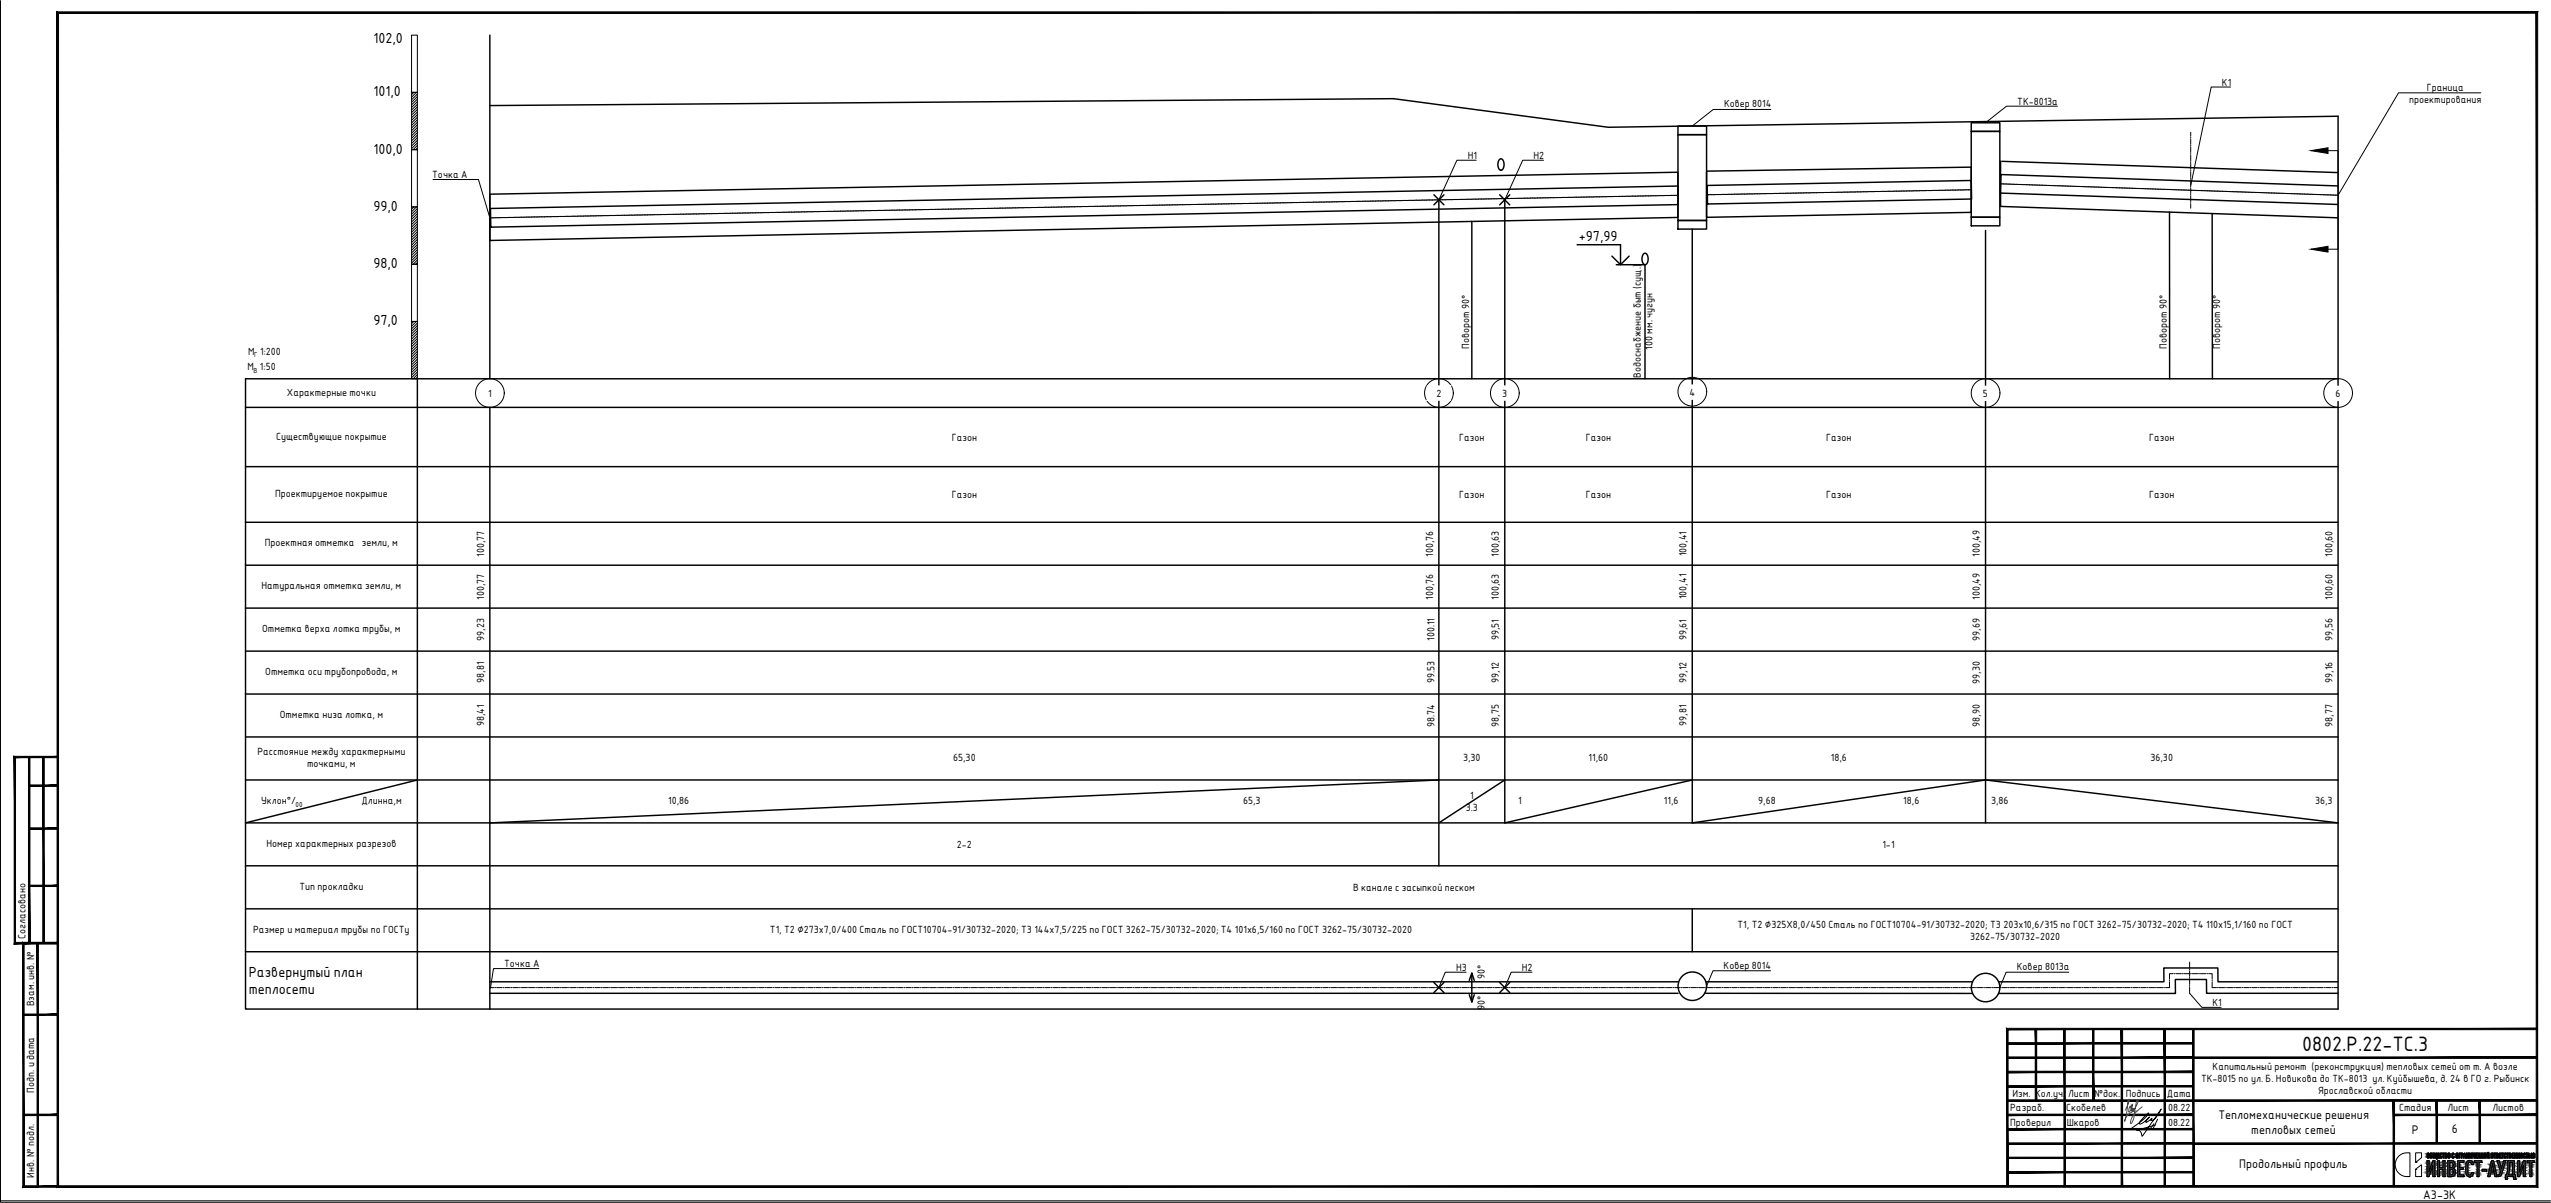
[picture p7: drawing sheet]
<svg xmlns="http://www.w3.org/2000/svg" width="891mm" height="420mm" viewBox="0 0 891 420" stroke-linecap="round" stroke-linejoin="round" font-family="sans-serif">
<defs><g id="words">
<text font-size="7" x="804.2" y="366.9">0802.Р.22-ТС.3</text>
<g font-size="4.9">
<text x="130.4" y="14.9">102,0</text>
<text x="130.4" y="33.7">101,0</text>
<text x="130.4" y="53.7">100,0</text>
<text x="130.4" y="73.7">99,0</text>
<text x="551.6" y="84.2">+97,99</text>
<text x="130.4" y="93.6">98,0</text>
<text x="130.4" y="113.6">97,0</text>
<text x="86.9" y="341.2">Развернутый план</text>
<text x="86.9" y="347.1">теплосети</text>
</g>
<g font-size="4.2">
<text x="774.9" y="390.9">Тепломеханические решения</text>
<text x="786.4" y="395.9">тепловых сетей</text>
<text x="842.5" y="395.9">Р</text>
<text x="856.5" y="395.8">6</text>
<text x="782.2" y="407.9">Продольный профиль</text>
<text x="846.5" y="418.6">А3-3К</text>
</g>
<g font-size="3.5">
<text x="776.2" y="29.9">К1</text>
<text x="841.6" y="35.9">проектирования</text>
<text x="847.7" y="31.7">Граница</text>
<text x="602.2" y="37.5">Ковер 8014</text>
<text x="704.7" y="36.6">ТК-8013а</text>
<text x="512.7" y="55.5">Н1</text>
<text x="535.7" y="55.5">Н2</text>
<text x="151" y="62.2">Точка А</text>
<text x="86.7" y="124">М 1:200</text>
<text x="513.2" y="121.8" transform="rotate(-90 513.2 121.8)">Поворот 90°</text>
<text x="577.3" y="122.2" transform="rotate(-90 577.3 122.2)">100 мм. чугун</text>
<text x="756.9" y="121.8" transform="rotate(-90 756.9 121.8)">Поворот 90°</text>
<text x="775.5" y="121.8" transform="rotate(-90 775.5 121.8)">Поворот 90°</text>
<text x="86.5" y="129.3">М 1:50</text>
<text x="573.2" y="132" transform="rotate(-90 573.2 132)">Водоснабжение быт (сущ.)</text>
<text x="100.2" y="138.1">Характерные точки</text>
<text x="170.5" y="138.5">1</text>
<text x="501.8" y="138.5">2</text>
<text x="524.8" y="138.5">3</text>
<text x="590.1" y="138.2">4</text>
<text x="692.7" y="138.6">5</text>
<text x="815.8" y="138.6">6</text>
<text x="96.4" y="153.5">Существующие покрытие</text>
<text x="332.4" y="153.9">Газон</text>
<text x="509.7" y="153.9">Газон</text>
<text x="553.9" y="153.9">Газон</text>
<text x="637.9" y="153.9">Газон</text>
<text x="750.7" y="153.9">Газон</text>
<text x="96.1" y="173.6">Проектируемое покрытие</text>
<text x="332.4" y="173.9">Газон</text>
<text x="509.7" y="173.9">Газон</text>
<text x="553.9" y="173.9">Газон</text>
<text x="637.9" y="173.9">Газон</text>
<text x="750.7" y="173.9">Газон</text>
<text x="92.5" y="190.8">Проектная отметка</text>
<text x="126.4" y="190.8">земли, м</text>
<text x="169.1" y="194.4" transform="rotate(-90 169.1 194.4)">100,77</text>
<text x="500.6" y="194.4" transform="rotate(-90 500.6 194.4)">100,76</text>
<text x="523.6" y="194.4" transform="rotate(-90 523.6 194.4)">100,63</text>
<text x="589.2" y="194.3" transform="rotate(-90 589.2 194.3)">100,41</text>
<text x="691.6" y="194.5" transform="rotate(-90 691.6 194.5)">100,49</text>
<text x="814.7" y="194.4" transform="rotate(-90 814.7 194.4)">100,60</text>
<text x="91.4" y="205.8">Натуральная отметка земли, м</text>
<text x="169.1" y="209.4" transform="rotate(-90 169.1 209.4)">100,77</text>
<text x="500.6" y="209.4" transform="rotate(-90 500.6 209.4)">100,76</text>
<text x="523.6" y="209.4" transform="rotate(-90 523.6 209.4)">100,63</text>
<text x="589.2" y="209.3" transform="rotate(-90 589.2 209.3)">100,41</text>
<text x="691.6" y="209.5" transform="rotate(-90 691.6 209.5)">100,49</text>
<text x="814.7" y="209.4" transform="rotate(-90 814.7 209.4)">100,60</text>
<text x="91.6" y="220.8">Отметка верха лотка трубы, м</text>
<text x="169.1" y="223.8" transform="rotate(-90 169.1 223.8)">99,23</text>
<text x="501.1" y="223.9" transform="rotate(-90 501.1 223.9)">100.11</text>
<text x="523.6" y="223.6" transform="rotate(-90 523.6 223.6)">99,51</text>
<text x="589.2" y="223.6" transform="rotate(-90 589.2 223.6)">99,61</text>
<text x="691.6" y="223.8" transform="rotate(-90 691.6 223.8)">99,69</text>
<text x="814.7" y="223.8" transform="rotate(-90 814.7 223.8)">99,56</text>
<text x="92.7" y="235.8">Отметка оси трубопровода, м</text>
<text x="169.1" y="238.5" transform="rotate(-90 169.1 238.5)">98,81</text>
<text x="501.1" y="238.7" transform="rotate(-90 501.1 238.7)">99.53</text>
<text x="523.6" y="238.5" transform="rotate(-90 523.6 238.5)">99,12</text>
<text x="589.2" y="238.5" transform="rotate(-90 589.2 238.5)">99,12</text>
<text x="691.6" y="238.8" transform="rotate(-90 691.6 238.8)">99,30</text>
<text x="814.7" y="238.5" transform="rotate(-90 814.7 238.5)">99,16</text>
<text x="97.7" y="250.9">Отметка низа лотка, м</text>
<text x="169.1" y="253.7" transform="rotate(-90 169.1 253.7)">98,41</text>
<text x="501.1" y="253.9" transform="rotate(-90 501.1 253.9)">98.74</text>
<text x="523.6" y="253.8" transform="rotate(-90 523.6 253.8)">98,75</text>
<text x="589.2" y="253.5" transform="rotate(-90 589.2 253.5)">99,81</text>
<text x="691.6" y="253.8" transform="rotate(-90 691.6 253.8)">98,90</text>
<text x="814.7" y="253.8" transform="rotate(-90 814.7 253.8)">98,77</text>
<text x="89.9" y="263.8">Расстояние между характерными</text>
<text x="107.3" y="268">точками, м</text>
<text x="333" y="265.9">65,30</text>
<text x="511.1" y="265.9">3,30</text>
<text x="554.9" y="265.9">11,60</text>
<text x="639.5" y="265.9">18,6</text>
<text x="751.2" y="265.9">36,30</text>
<text x="91.2" y="280.9">Уклон°/</text>
<text x="126.3" y="280.9">Длинна,м</text>
<text x="233.4" y="280.9">10,86</text>
<text x="434.2" y="280.9">65,3</text>
<text x="513.5" y="279.1">1</text>
<text x="530.4" y="280.9">1</text>
<text x="581.3" y="280.9">11,6</text>
<text x="614.2" y="280.9">9,68</text>
<text x="664.9" y="280.9">18,6</text>
<text x="695.5" y="280.9">3,86</text>
<text x="808.7" y="280.9">36,3</text>
<text x="512" y="283.3">3.3</text>
<text x="93" y="295.8">Номер характерных разрезов</text>
<text x="334.3" y="296.2">2-2</text>
<text x="657.6" y="296.2">1-1</text>
<text x="104.6" y="310.8">Тип прокладки</text>
<text x="472.7" y="311.1">В канале с засыпкой песком</text>
<text x="8.9" y="327.9" transform="rotate(-90 8.9 327.9)">Согласовано</text>
<text x="88.4" y="325.8">Размер и материал трубы по ГОСТу</text>
<text x="268.9" y="325.9">Т1, Т2 ∅273х7,0/400 Сталь по ГОСТ10704-91/30732-2020; Т3 144х7,5/225 по ГОСТ 3262-75/30732-2020; Т4 101х6,5/160 по ГОСТ 3262-75/30732-2020</text>
<text x="606.9" y="324.1">Т1, Т2 ∅325Х8,0/450 Сталь по ГОСТ10704-91/30732-2020; Т3 203х10,6/315 по ГОСТ 3262-75/30732-2020; Т4 110х15,1/160 по ГОСТ</text>
<text x="688.2" y="328.3">3262-75/30732-2020</text>
<text x="176.1" y="337.8">Точка А</text>
<text x="508.6" y="339">Н3</text>
<text x="531.6" y="339">Н2</text>
<text x="602.1" y="338.3">Ковер 8014</text>
<text x="704.6" y="338.8">Ковер 8013а</text>
<text x="518.6" y="342.1" transform="rotate(-90 518.6 342.1)">90°</text>
<text x="11.9" y="351.5" transform="rotate(-90 11.9 351.5)">Взам. инв. №</text>
<text x="518.6" y="352.8" transform="rotate(-90 518.6 352.8)">90°</text>
<text x="772.9" y="351.3">К1</text>
<text x="768.9" y="377.9">ТК-8015 по ул. Б. Новикова до ТК-8013 ул. Куйбышева, д. 24 в ГО г. Рыбинск</text>
<text x="772.9" y="373.7">Капитальный ремонт (реконструкция) тепловых сетей от т. А возле</text>
<text x="11.9" y="381.6" transform="rotate(-90 11.9 381.6)">Подп. и дата</text>
<text x="703" y="383.2">Изм. Кол.уч.</text>
<text x="722.5" y="383.2">Лист</text>
<text x="731.7" y="383.2">№док.</text>
<text x="742.6" y="383.2">Подпись</text>
<text x="757" y="383.2">Дата</text>
<text x="809.8" y="382.1">Ярославской области</text>
<text x="702.2" y="388.2">Разраб.</text>
<text x="721.7" y="387.9">Скобелев</text>
<text x="757.4" y="388">08.22</text>
<text x="838.1" y="388.2">Стадия</text>
<text x="855" y="388.2">Лист</text>
<text x="870.7" y="388.2">Листов</text>
<text x="702.2" y="393.1">Проверил</text>
<text x="722" y="393.1">Шкаров</text>
<text x="757.3" y="393.1">08.22</text>
<text x="11.9" y="411.3" transform="rotate(-90 11.9 411.3)">Инв. № подл.</text>
</g>
<g font-size="2.4">
<text x="88.8" y="124.8">Г</text>
<text x="88.6" y="130.1">В</text>
<text x="103.3" y="281.7">00</text>
</g>
</g></defs>
<g fill="none" stroke="#000" stroke-width=".51">
<path d="M171.1 12.3v120M171.1 36.9l315.7-2.4 75 10 254.9-3.9v311.8h-730.9v-220.1h730.9M523.7 55.8a.72 .72 0 0 1 1.3 0 2.55 2.55 0 0 1-.7 3.7 2.55 2.55 0 0 1-.6-3.7zM586.1 44h10v3h-10zM586.1 47h10v30h-10zM596.2 59.8l92.4-1.4v15.8l-92.5 1.7v-15.8M688.6 42.9h10v3h-10zM688.6 45.9h10v30h-10zM698.8 56.3v15.8l117.9 4M699.3 56.3l117.4 4M171.2 67.8l414.9-7.6v15.7l-415 8.1v-15.8M171.3 72.8l414.8-7.8 .1 6.5-414.8 7.8z"/>
<path d="M500.9 68l3.5 3.5M502.6 69.8v232.6M504.4 68l-3.5 3.5M514.1 77.3v55M523.9 68l3.5 3.5M525.7 69.8v217.6l65.4-15M527.4 68l-3.5 3.5M586.1 77h10v3h-10zM596.3 64.8l92.3-1.8 .1 6.5-92.2 1.7zM688.6 75.9h10v3h-10zM757.9 74.1v58.2M772.8 74.6v57.7"/>
<path d="M816.7 64.9l-117.7-3.9-.2 6.4 117.9 4M550.9 85.5h15.2v7M563.1 89.5l3 3 3-3M564.6 92.5h10M574 88.8a.72 .72 0 0 1 1.3 0 2.55 2.55 0 0 1-.6 3.7 2.55 2.55 0 0 1-.7-3.7zM574.6 92.5v39.8M591.1 80v51.8M693.6 80.5v206.9M145.8 132.3v220.1M591.1 132.3v155.1l102.5-15 123.1 15h-730.9l60-15M85.8 142.3h730.9M171.1 142.3v210.1"/>
<path d="M85.8 163h730.9M85.8 182.4h730.9M85.8 197.4h730.9M85.8 212.4h730.9M85.8 227.4h730.9M85.8 242.4h730.9M85.8 257.4h730.9M85.8 272.4h730.9M502.6 272.4l-331.5 15M525.7 272.4l-23.1 15M85.8 302.4h730.9M85.8 317.4h730.9"/>
<path d="M591.1 317.4v15M85.8 332.4h730.9M514.1 339.9v10.1l-.9-2.6M171.1 342.9h415.1M171.1 346.9h415.1M500.9 343.2l3.5 3.5M504.4 343.2l-3.5 3.5M513.2 342.4l.9-2.5 .9 2.5M515 347.4l-.9 2.6M523.9 343.2l3.5 3.5M527.4 343.2l-3.5 3.5M595.5 346.9l93.6 .1"/>
<path d="M595.9 342.9h93M698.1 342.9h57.8v-4.8h18.8l.1 4.8h41.9M816.7 346.9h-45.9v-4.8h-10.9v4.9h-61.8"/>
<circle cx="591.2" cy="344.4" r="5"/>
<circle cx="693.6" cy="344.9" r="5"/>
</g>
<!-- layer: 0 -->
<g fill="none" stroke="#000" stroke-width=".35">
<path d="M143.8 12.3h2v20h-2zM143.8 32.3h2v20h-2zM144.6 32.3l-.8 .8M145.5 32.3l-1.7 1.7M145.8 32.9l-2 1.9M145.8 33.7l-2 2M145.8 34.6l-2 2M145.8 35.5l-2 2M145.8 36.4l-2 2M145.8 37.3l-2 2M145.8 38.2l-2 2M145.8 39.1l-2 2"/>
<path d="M866.6 32.4h-28.7l-21.2 35.8M143.8 52.3h2v20h-2zM145.8 40l-2 2M145.8 40.9l-2 2M145.8 41.8l-2 2M145.8 42.7l-2 2M145.8 43.6l-2 2M145.8 44.5l-2 2M145.8 45.4l-2 2M145.8 46.3l-2 2M145.8 47.2l-2 2M145.8 48.1l-2 2"/>
<path d="M145.8 49l-2 2M145.8 49.9l-2 2M145.8 50.8l-1.5 1.5M145.8 51.7l-.6 .6M143.8 72.3h2v20h-2zM144.6 72.3l-.8 .8M145.5 72.3l-1.7 1.7M145.8 72.9l-2 1.9M145.8 73.7l-2 2M145.8 74.6l-2 2M145.8 75.5l-2 2.1M145.8 76.5l-2 1.9"/>
<path d="M145.8 77.3l-2 2M145.8 78.2l-2 2M145.8 79.1l-2 2M143.8 92.3h2v20h-2zM145.8 80l-2 2M145.8 80.9l-2 2M145.8 81.8l-2 2M145.8 82.7l-2 2M145.8 83.6l-2 2M145.8 84.5l-2 2M145.8 85.4l-2 2M145.8 86.3l-2 2"/>
<path d="M145.8 87.2l-2 2M145.8 88.1l-2 2M145.8 89l-2 2M145.8 89.9l-2 2M145.8 90.8l-1.5 1.5M145.8 91.7l-.6 .6M143.8 112.3h2v20h-2zM144.6 112.3l-.8 .7M145.5 112.3l-1.7 1.7M145.8 112.9l-2 2M145.8 113.7l-2 2M145.8 114.6l-2 2"/>
<path d="M145.8 115.5l-2 2M145.8 116.4l-2 2M145.8 117.3l-2 2M145.8 118.2l-2 2M145.8 119.1l-2 2M145.8 120l-2 2M145.8 120.9l-2 2M145.8 121.8l-2 2M145.8 122.7l-2 2M145.8 123.6l-2 2M145.8 124.5l-2 2M145.8 125.4l-2 2"/>
<path d="M145.8 126.3l-2 2M145.8 127.2l-2 2M145.8 128.1l-2 2M145.8 129l-2 2M145.8 129.9l-2 2M145.8 130.8l-1.5 1.5M145.8 131.7l-.6 .6M752.4 392.5l-1.2 1.7M753 392.9l-6.5 1.9a1.75 1.75 0 0 1 1.8 2l6.7-9.4-1.4 2.2a3.1 3.1 0 0 1-2.1 1.7l-.2-.3 .5-.4-2.2 1.4v-.3l1.2-1.5-.1 .1a7.2 7.2 0 0 1-3.3 2.3l.2-1 2.9-2.9v.4l-1.2 1.3-4.6 3.6M753.7 390.9l-1.5 3.1"/>
<circle cx="171.1" cy="137.3" r="5"/>
<circle cx="502.6" cy="137.3" r="5"/>
<circle cx="525.7" cy="137.3" r="5"/>
<circle cx="591.2" cy="136.8" r="5"/>
<circle cx="693.6" cy="137.3" r="5"/>
<circle cx="816.8" cy="137.3" r="5"/>
</g>
<g fill="none" stroke="#000" stroke-width=".38">
<path d="M171.4 76.1h1.1M174.8 76l-2.2 .1M177.1 76h-2.2M177.5 75.9l-.3 .1M177.6 75.9h1.8M179.5 75.9h2M181.7 75.9h-.1M181.7 75.9h2.1M183.9 75.8h1.8M186.1 75.8h-.4M186.2 75.8h1.8M188.4 75.7l-.4 .1"/>
<path d="M188.5 75.7h1.7M190.7 75.7h-.4M193 75.6l-2.2 .1M195.2 75.6h-2.2M197.5 75.6h-2.2M197.6 75.6h1.8M199.8 75.5l-.4 .1M199.9 75.5h1.8M206.1 75.4l-4.4 .1M210.2 75.4h-4M212.5 75.3l-2.2 .1M212.9 75.3h-.3"/>
<path d="M215.2 75.2l-2.2 .1M217.5 75.2h-2.2M219.8 75.1l-2.2 .1M219.9 75.1h1.8M222.1 75.1h-.4M222.2 75.1h1.7M224.4 75.1h-.4M228.4 75l-3.9 .1M230.7 75h-2.3M234.8 74.9l-4.1 .1M237.1 74.8l-2.2 .1M239.4 74.8h-2.2"/>
<path d="M239.8 74.8h-.4M239.9 74.8h1.7M242.1 74.7l-.4 .1M242.1 74.7h1.8M244.4 74.7h-.4M244.4 74.7h1.8M248.5 74.6l-2.2 .1M252.9 74.5l-4.3 .1M253.1 74.5h-.1M257.5 74.5h-4.3M257.6 74.4h1.8M259.8 74.4h-.4"/>
<path d="M259.9 74.4h1.8M262.1 74.3l-.4 .1M262.2 74.3h1.7M264.4 74.3h-.4M266.7 74.3h-2.2M268.9 74.2l-2.2 .1M271.2 74.2h-2.2M271.3 74.2h1.8M273.5 74.1l-.4 .1M273.6 74.1h1.8M275.4 74.1h2.1M277.7 74l-.1 .1"/>
<path d="M277.7 74h2.1M279.9 74h1.7M282.1 74h-.4M282.2 74h1.7M286.2 73.9l-2.2 .1M288.5 73.9h-2.2M290.8 73.8l-2.2 .1M291.3 73.8h-.4M291.3 73.8h1.8M293.5 73.7l-.3 .1M293.6 73.7h1.8M295.8 73.7h-.4"/>
<path d="M295.9 73.7h1.7M302.1 73.6l-4.4 .1M302.2 73.6h.1M306.7 73.5l-4.4 .1M308.9 73.4l-2.2 .1M309 73.4h1.8M311.2 73.4h-.3M311.3 73.4h1.8M313.5 73.4h-.4M313.6 73.4h1.8M315.8 73.3l-.4 .1M318.1 73.3h-2.2"/>
<path d="M320.4 73.2l-2.2 .1M320.5 73.2h1.7M324.5 73.2h-2.2M326.8 73.1l-2.2 .1M330.8 73.1h-3.9M331.3 73l-.4 .1M331.3 73h1.8M333.5 73h-.3M333.6 73h1.8M337.7 72.9l-2.3 .1M339.9 72.9h-2.2M342.2 72.9h-2.2"/>
<path d="M342.7 72.8l-.4 .1M342.7 72.8h1.8M345 72.8h-.4M349 72.7l-4 .1M349.1 72.7h-.1M353.5 72.6l-4.3 .1M353.6 72.6h1.7M355.8 72.6h-.4M355.9 72.6h1.7M359.9 72.5l-2.2 .1M364.5 72.4l-4.5 .1M365 72.4h-.4"/>
<path d="M365 72.4h1.8M367.2 72.3l-.3 .1M367.3 72.3h1.8M369.5 72.3h-.4M369.6 72.3h1.7M371.4 72.3h2.1M373.6 72.2v.1M373.7 72.2h2.1M375.9 72.2h1.8M378.1 72.1l-.4 .1M380.4 72.1h-2.2M382.7 72.1h-2.3"/>
<path d="M384.9 72l-2.2 .1M385 72h1.8M387.2 72h-.4M387.3 72h1.8M389.5 71.9l-.4 .1M391.8 71.9h-2.2M394.1 71.8l-2.2 .1M394.2 71.8h1.7M398.2 71.8h-2.2M398.3 71.8h2.1M400.4 71.7h1.8M404.5 71.7h-2.2"/>
<path d="M405 71.6l-.4 .1M405 71.6h1.8M407.2 71.6h-.3M407.3 71.6h1.8M409.5 71.5l-.3 .1M409.6 71.5h1.8M413.6 71.5h-2.2M415.9 71.5h-2.2M418.2 71.4l-2.2 .1M418.3 71.4h2.1M420.5 71.3v.1M420.6 71.3h2.1"/>
<path d="M422.8 71.3h-.1M426.8 71.2l-3.9 .1M427.2 71.2h-.4M427.3 71.2h1.8M429.5 71.2h-.4M431.8 71.1l-2.2 .1M434.1 71.1h-2.2M436.4 71l-2.2 .1M436.5 71h1.7M438.7 71h-.4M438.7 71h1.8M440.9 71h-.3"/>
<path d="M445 70.9l-4 .1M451.4 70.8l-6.4 .1M453.6 70.7l-2.2 .1M455.9 70.7h-2.2M456.4 70.7h-.4M456.4 70.7h1.8M458.7 70.6l-.4 .1M458.7 70.6h1.8M461 70.6h-.4M461 70.6h1.8M465.1 70.5l-2.2 .1M469.5 70.4l-4.3 .1"/>
<path d="M469.6 70.4h.1M474.1 70.3l-4.4 .1M474.2 70.3h1.8M476.4 70.3h-.4M476.5 70.3h1.7M478.7 70.2l-.4 .1M478.7 70.2h1.8M480.9 70.2h-.3M483.2 70.1l-2.2 .1M485.5 70.1h-2.2M487.8 70.1h-2.2M487.9 70.1h1.7"/>
<path d="M491.9 70l-2.2 .1M494.2 69.9l-2.2 .1M494.3 69.9h2.1M496.4 69.9h1.8M498.6 69.9h-.3M498.7 69.9h1.8M500.9 69.8l-.4 .1M501 69.8h1.8M503.2 69.8h-.4M505.5 69.7l-2.2 .1M507.8 69.7h-2.2M510.1 69.6l-2.2 .1"/>
<path d="M510.2 69.6h1.7M512.4 69.6h-.4M512.4 69.6h1.8M518.7 69.5l-4.4 .1M522.8 69.4l-4.1 .1M525.1 69.4h-2.2M527.3 69.3l-2.2 .1M529.6 69.3h-2.2M530.1 69.3h-.4M530.1 69.3h1.8M532.4 69.2l-.4 .1M532.4 69.2h1.8"/>
<path d="M534.7 69.2h-.4M534.7 69.2h1.8M538.8 69.1l-2.2 .1M538.9 69.1h2M541.1 69l-.1 .1M541.1 69h2.1M547.8 68.9l-4.5 .1M550.1 68.9h-2.2M550.2 68.9h1.7M552.4 68.8l-.4 .1M552.4 68.8h1.8M554.7 68.8h-.4"/>
<path d="M556.9 68.7l-2.2 .1M559.2 68.7h-2.2M561.5 68.7h-2.2M565.7 68.6l-4.1 .1M569.6 68.5l-3.9 .1M570.1 68.5h-.4M570.1 68.5h1.8M572.4 68.5h-.4M572.4 68.5h1.8M574.7 68.4l-.4 .1M574.7 68.4h1.8M581.1 68.3l-4.5 .1"/>
<path d="M581.5 68.3h-.3M581.6 68.3h1.8M583.8 68.2l-.4 .1M583.9 68.2h1.7M586.1 68.2h-.4M599 68h-2.6M603.6 67.9l-4.5 .1M603.6 67.9h1.8M607.7 67.8l-2.2 .1M610 67.8h-2.2M610.4 67.7l-.3 .1M610.5 67.7h1.8"/>
<path d="M612.7 67.7h-.3M612.8 67.7h1.8M615 67.6l-.4 .1M615.1 67.6h1.7M619.1 67.6h-2.2M621.4 67.6h-2.2M621.5 67.5h2.1M623.7 67.5h.1M623.8 67.5h2.1M628.1 67.4h-2.2M628.2 67.4h1.8M630.4 67.4h-.4"/>
<path d="M630.5 67.4h1.8M632.7 67.3l-.4 .1M632.8 67.3h1.8M635 67.3h-.4M637.3 67.2l-2.2 .1M639.6 67.2h-2.2M643.7 67.1l-4 .1M648.1 67.1h-4.3M648.3 67l-.1 .1M652.3 67h-4M652.7 66.9l-.4 .1M652.8 66.9h1.8"/>
<path d="M655 66.9h-.4M655.1 66.9h1.7M657.3 66.8l-.4 .1M659.6 66.8h-2.2M661.8 66.8h-2.2M664.1 66.7l-2.2 .1M664.2 66.7h1.8M666.4 66.7h-.4M670.6 66.6l-4.1 .1M670.6 66.6h2.1M676.8 66.5l-4 .1M679.1 66.5h-2.2"/>
<path d="M681.4 66.4l-2.2 .1M683.7 66.4h-2.2M684.1 66.3l-.3 .1M684.2 66.3h1.8M686.4 66.3h-.3M686.5 66.3h1.8M688.6 66.3h-.3M698.8 64.2h1.1M699.9 64.3h1.5M701.5 64.3h.6M702.2 64.3h.4M702.6 64.3h.7"/>
<path d="M703.3 64.3l.4 .1M703.8 64.4h1M704.9 64.4l2.4 .1M707.3 64.5h.4M707.8 64.5h.6M708.5 64.5l.4 .1M708.9 64.6h.6M709.6 64.6h.4M710.1 64.6h2.3M712.5 64.7h1.5M714.1 64.7h.6M714.8 64.7l.3 .1"/>
<path d="M715.2 64.8h.7M715.9 64.8h.4M716.4 64.8h1M717.5 64.9h2.3M719.9 64.9h.4M720.3 64.9h.7M721.1 64.9l.3 .1M721.5 65h.6M722.2 65h.4M722.6 65l2.4 .1M725 65.1l1.6 .1M726.7 65.2h1"/>
<path d="M727.8 65.2h.6M728.5 65.2h.4M728.9 65.2l2.4 .1M731.4 65.3h1M732.5 65.3l1.1 .1M733.6 65.4h.4M734.1 65.4h.6M734.8 65.4h.4M735.2 65.4h1.1M736.3 65.5h2.4M738.8 65.5l2.2 .1M741 65.6l2.7 .1"/>
<path d="M743.8 65.7l1.6 .1M745.5 65.8h1M746.6 65.8l1.1 .1M747.8 65.9h1M748.9 65.9h1.1M750.1 65.9v.1M750.2 66h1M751.3 66h1.1M752.5 66h1M753.6 66l1.1 .1M754.8 66.1h1.5M756.3 66.1l1.7 .1"/>
<path d="M758.1 66.2l1 .1M759.2 66.3h1.1M760.3 66.3h1.1M761.5 66.3h1.1M762.6 66.3l.1 .1M762.8 66.4h1M763.9 66.4h1.1M765 66.4l1.1 .1M766.2 66.5h1M767.3 66.5h1.6M768.9 66.5l.1 .1M769 66.6h1.6"/>
<path d="M770.6 66.6l2.2 .1M772.9 66.7l1.1 .1M774.1 66.8h1.2M775.3 66.8h1.1M776.4 66.8h.4M776.9 66.8h.6M777.6 66.8l.4 .1M778 66.9h1.1M779.2 66.9l1 .1M780.3 67h1.2M781.6 67h1.1M782.7 67l.4 .1"/>
<path d="M783.2 67.1h.6M783.9 67.1h.4M784.3 67.1h.6M785 67.1h1.1M786.2 67.1l1.6 .1M787.9 67.2h1.1M789 67.2l.4 .1M789.5 67.3h.6M790.2 67.3h.3M790.6 67.3h.7M791.3 67.3l.4 .1M791.8 67.4h1"/>
<path d="M792.9 67.4h1.1M794 67.4h.1M794.2 67.4h1M795.3 67.5h1.1M796.5 67.5h.3M796.9 67.5h.6M797.6 67.5l1.1 .1M798.7 67.6h1.7M800.4 67.6l2.3 .1M802.7 67.7h.4M803.2 67.7h.6M803.9 67.7l.3 .1"/>
<path d="M804.3 67.8h1.1M805.5 67.8h1M806.6 67.8l.1 .1M806.7 67.9h1.1M807.9 67.9h1M809 67.9h.4M809.5 67.9h.6M810.2 67.9l1 .1M811.3 68l2.8 .1M814.2 68.1h1M815.3 68.1l.4 .1M815.7 68.2h.7"/>
<path d="M816.4 68.2h.3"/>
</g>
<g fill="none" stroke="#000" stroke-width=".35">
<path d="M.2 .2v419.7h890.7M618.6 38.2h-20.1l-7.4 5.8M718.7 37.1h-17.8l-7.3 5.8M779.2 30.4h-6.8l-7.1 34.4M515.7 56h-6.8l-6.3 13.8M539.2 56h-7.3l-6.2 13.8M765.3 46.2v1.3M765.3 47.9v.3M765.3 48.5v1.9M765.3 50.7v.4M765.3 51.4v1.9M765.3 53.6v.3"/>
<path d="M765.3 54.2v1.9M765.3 56.4v.4M765.3 57.1v1.9M765.3 59.3v.3M765.3 59.9v1.9M151.3 62.7h15.8l4.1 13.5M765.3 62.1v.4M765.3 62.8v1.9M765.3 65v.3M765.3 65.7v1.9M765.3 67.9v.3M765.3 68.5v1.9"/>
<path d="M765.3 70.7v.3M765.3 71.4v1.3M188.3 338.3h-15.9l-1.1 6.8M512.1 339.6h-7.2l-2.3 5.3M535.1 339.6h-7.2l-2.2 5.3M618.5 339h-20.1l-2.3 5.4M722.7 339.6h-21.9l-2.3 5.3M764.9 336v2.1M764.9 338.5v.3M764.9 339.1v1.9M171.1 344.9h1.5M172.8 344.9h.4"/>
<path d="M173.5 344.9h1.9M175.7 344.9h.3M176.4 344.9h1.9M178.6 344.9h.3M179.2 344.9h1.9M181.4 344.9h.3M182.1 344.9h1.9M184.3 344.9h.3M184.9 344.9h1.9M187.2 344.9h.3M187.8 344.9h1.9M190 344.9h.3"/>
<path d="M190.6 344.9h1.9M192.9 344.9h.3M193.5 344.9h1.9M195.7 344.9h.3M196.3 344.9h1.9M198.6 344.9h.3M199.2 344.9h1.9M201.5 344.9h.3M202.1 344.9h1.9M204.3 344.9h.3M204.9 344.9h1.9M207.2 344.9h.3"/>
<path d="M207.8 344.9h1.9M210 344.9h.4M210.7 344.9h1.9M212.9 344.9h.3M213.5 344.9h1.9M215.7 344.9h.4M216.4 344.9h1.9M218.6 344.9h.3M219.2 344.9h1.9M221.4 344.9h.4M222.1 344.9h1.9M224.3 344.9h.3"/>
<path d="M225 344.9h1.9M227.2 344.9h.3M227.8 344.9h1.9M230 344.9h.3M230.7 344.9h1.9M232.9 344.9h.3M233.5 344.9h1.9M235.8 344.9h.3M236.4 344.9h1.9M238.6 344.9h.3M239.2 344.9h1.9M241.5 344.9h.3"/>
<path d="M242.1 344.9h1.9M244.3 344.9h.3M244.9 344.9h1.9M247.2 344.9h.3M247.8 344.9h1.9M250 344.9h.4M250.7 344.9h1.9M252.9 344.9h.3M253.5 344.9h1.9M255.7 344.9h.4M256.4 344.9h1.9M258.6 344.9h.3"/>
<path d="M259.2 344.9h2M261.5 344.9h.3M262.1 344.9h1.9M264.3 344.9h.3M265 344.9h1.9M267.2 344.9h.3M267.8 344.9h1.9M270 344.9h.3M270.7 344.9h1.9M272.9 344.9h.3M273.5 344.9h1.9M275.8 344.9h.3"/>
<path d="M276.4 344.9h1.9M278.6 344.9h.3M279.2 344.9h1.9M281.5 344.9h.3M282.1 344.9h1.9M284.3 344.9h.3M284.9 344.9h2M287.2 344.9h.3M287.8 344.9h1.9M290 344.9h.4M290.7 344.9h1.9M292.9 344.9h.3"/>
<path d="M293.5 344.9h1.9M295.7 344.9h.4M296.4 344.9h1.9M298.6 344.9h.3M299.3 344.9h1.9M301.5 344.9h.3M302.1 344.9h1.9M304.3 344.9h.3M305 344.9h1.9M307.2 344.9h.3M307.8 344.9h1.9M310 344.9h.3"/>
<path d="M310.7 344.9h1.9M312.9 344.9h.3M313.5 344.9h1.9M315.8 344.9h.3M316.4 344.9h1.9M318.6 344.9h.3M319.2 344.9h1.9M321.5 344.9h.3M322.1 344.9h1.9M324.3 344.9h.4M325 344.9h1.9M327.2 344.9h.3"/>
<path d="M327.8 344.9h1.9M330 344.9h.4M330.7 344.9h1.9M332.9 344.9h.3M333.5 344.9h1.9M335.7 344.9h.4M336.4 344.9h1.9M338.6 344.9h.3M339.3 344.9h1.9M341.5 344.9h.3M342.1 344.9h1.9M344.3 344.9h.3"/>
<path d="M345 344.9h1.9M347.2 344.9h.3M347.8 344.9h1.9M350.1 344.9h.3M350.7 344.9h1.9M352.9 344.9h.3M353.5 344.9h1.9M355.8 344.9h.3M356.4 344.9h1.9M358.6 344.9h.3M359.2 344.9h1.9M361.5 344.9h.3"/>
<path d="M362.1 344.9h1.9M364.3 344.9h.4M365 344.9h1.9M367.2 344.9h.3M367.8 344.9h1.9M370 344.9h.4M370.7 344.9h1.9M372.9 344.9h.3M373.5 344.9h2M375.8 344.9h.3M376.4 344.9h1.9M378.6 344.9h.3"/>
<path d="M379.3 344.9h1.9M381.5 344.9h.3M382.1 344.9h1.9M384.3 344.9h.3M385 344.9h1.9M387.2 344.9h.3M387.8 344.9h1.9M390.1 344.9h.3M390.7 344.9h1.9M392.9 344.9h.3M393.5 344.9h1.9M395.8 344.9h.3"/>
<path d="M396.4 344.9h1.9M398.6 344.9h.3M399.2 344.9h2M401.5 344.9h.3M402.1 344.9h1.9M404.3 344.9h.4M405 344.9h1.9M407.2 344.9h.3M407.8 344.9h1.9M410 344.9h.4M410.7 344.9h1.9M412.9 344.9h.3"/>
<path d="M413.6 344.9h1.9M415.8 344.9h.3M416.4 344.9h1.9M418.6 344.9h.3M419.3 344.9h1.9M421.5 344.9h.3M422.1 344.9h1.9M424.3 344.9h.3M425 344.9h1.9M427.2 344.9h.3M427.8 344.9h1.9M430.1 344.9h.3"/>
<path d="M430.7 344.9h1.9M432.9 344.9h.3M433.5 344.9h1.9M435.8 344.9h.3M436.4 344.9h1.9M438.6 344.9h.4M439.3 344.9h1.9M441.5 344.9h.3M442.1 344.9h1.9M444.3 344.9h.4M445 344.9h1.9M447.2 344.9h.3"/>
<path d="M447.8 344.9h1.9M450 344.9h.4M450.7 344.9h1.9M452.9 344.9h.3M453.6 344.9h1.9M455.8 344.9h.3M456.4 344.9h1.9M458.6 344.9h.3M459.3 344.9h1.9M461.5 344.9h.3M462.1 344.9h1.9M464.4 344.9h.3"/>
<path d="M465 344.9h1.9M467.2 344.9h.3M467.8 344.9h1.9M470.1 344.9h.3M470.7 344.9h1.9M472.9 344.9h.3M473.5 344.9h1.9M475.8 344.9h.3M476.4 344.9h1.9M478.6 344.9h.4M479.3 344.9h1.9M481.5 344.9h.3"/>
<path d="M482.1 344.9h1.9M484.3 344.9h.4M485 344.9h1.9M487.2 344.9h.3M487.8 344.9h2M490.1 344.9h.3M490.7 344.9h1.9M492.9 344.9h.3M493.6 344.9h1.9M495.8 344.9h.3M496.4 344.9h1.9M498.6 344.9h.3"/>
<path d="M499.3 344.9h1.9M501.5 344.9h.3M502.1 344.9h1.9M504.4 344.9h.3M505 344.9h1.9M507.2 344.9h.3M507.8 344.9h1.9M510.1 344.9h.3M510.7 344.9h1.9M512.9 344.9h.3M513.5 344.9h2M515.8 344.9h.3"/>
<path d="M516.4 344.9h1.9M518.6 344.9h.4M519.3 344.9h1.9M521.5 344.9h.3M522.1 344.9h1.9M524.3 344.9h.4M525 344.9h1.9M527.2 344.9h.3M527.9 344.9h1.9M530.1 344.9h.3M530.7 344.9h1.9M532.9 344.9h.3"/>
<path d="M533.6 344.9h1.9M535.8 344.9h.3M536.4 344.9h1.9M538.6 344.9h.3M539.3 344.9h1.9M541.5 344.9h.3M542.1 344.9h1.9M544.4 344.9h.3M545 344.9h1.9M547.2 344.9h.3M547.8 344.9h1.9M550.1 344.9h.3"/>
<path d="M550.7 344.9h1.9M552.9 344.9h.4M553.6 344.9h1.9M555.8 344.9h.3M556.4 344.9h1.9M558.6 344.9h.4M559.3 344.9h1.9M561.5 344.9h.3M562.1 344.9h1.9M564.3 344.9h.4M565 344.9h1.9M567.2 344.9h.3"/>
<path d="M567.9 344.9h1.9M570.1 344.9h.3M570.7 344.9h1.9M572.9 344.9h.3M573.6 344.9h1.9M575.8 344.9h.3M576.4 344.9h1.9M578.7 344.9h.3M579.3 344.9h1.9M581.5 344.9h.3M582.1 344.9h1.9M584.4 344.9h.3"/>
<path d="M585 344.9h1.9M587.2 344.9h.3M587.8 344.9h1.9M590.1 344.9h.3M590.7 344.9h1.9M592.9 344.9h.4M593.6 344.9h1.9M595.8 344.9h.3M596.4 344.9h1.9M598.6 344.9h.4M599.3 344.9h1.9M601.5 344.9h.3"/>
<path d="M602.1 344.9h2M604.4 344.9h.3M605 344.9h1.9M607.2 344.9h.3M607.9 344.9h1.9M610.1 344.9h.3M610.7 344.9h1.9M612.9 344.9h.3M613.6 344.9h1.9M615.8 344.9h.3M616.4 344.9h1.9M618.7 344.9h.3"/>
<path d="M619.3 344.9h1.9M621.5 344.9h.3M622.1 344.9h1.9M624.4 344.9h.3M625 344.9h1.9M627.2 344.9h.3M627.8 344.9h2M630.1 344.9h.3M630.7 344.9h1.9M632.9 344.9h.4M633.6 344.9h1.9M635.8 344.9h.3"/>
<path d="M636.4 344.9h1.9M638.6 344.9h.4M639.3 344.9h1.9M641.5 344.9h.3M642.2 344.9h1.9M644.4 344.9h.3M645 344.9h1.9M647.2 344.9h.3M647.9 344.9h1.9M650.1 344.9h.3M650.7 344.9h1.9M652.9 344.9h.3"/>
<path d="M653.6 344.9h1.9M655.8 344.9h.3M656.4 344.9h1.9M658.7 344.9h.3M659.3 344.9h1.9M661.5 344.9h.3M662.1 344.9h1.9M664.4 344.9h.3M665 344.9h1.9M667.2 344.9h.4M667.9 344.9h1.9M670.1 344.9h.3"/>
<path d="M670.7 344.9h1.9M672.9 344.9h.4M673.6 344.9h1.9M675.8 344.9h.3M676.4 344.9h1.9M678.6 344.9h.4M679.3 344.9h1.9M681.5 344.9h.3M682.2 344.9h1.9M684.4 344.9h.3M685 344.9h1.9M687.2 344.9h.3"/>
<path d="M687.9 344.9h1.9M690.1 344.9h.3M690.7 344.9h1.9M693 344.9h.3M693.6 344.9h1.9M695.8 344.9h.3M696.4 344.9h1.9M698.7 344.9h.3M699.3 344.9h1.9M701.5 344.9h.3M702.1 344.9h1.9M704.4 344.9h.3"/>
<path d="M705 344.9h1.9M707.2 344.9h.4M707.9 344.9h1.9M710.1 344.9h.3M710.7 344.9h1.9M712.9 344.9h.4M713.6 344.9h1.9M715.8 344.9h.3M716.4 344.9h2M718.7 344.9h.3M719.3 344.9h1.9M721.5 344.9h.3"/>
<path d="M722.2 344.9h1.9M724.4 344.9h.3M725 344.9h1.9M727.2 344.9h.3M727.9 344.9h1.9M730.1 344.9h.3M730.7 344.9h1.9M733 344.9h.3M733.6 344.9h1.9M735.8 344.9h.3M736.4 344.9h1.9M738.7 344.9h.3"/>
<path d="M739.3 344.9h1.9M741.5 344.9h.3M742.1 344.9h2M744.4 344.9h.3M745 344.9h1.9M747.2 344.9h.4M747.9 344.9h1.9M750.1 344.9h.3M750.7 344.9h1.9M752.9 344.9h.4M753.6 344.9h1.9M755.8 344.9h.3"/>
<path d="M757.9 343v1.9h-1.4M757.9 342.3v.3M759.1 340.1h-1.2v1.9M759.5 340.1h.3M760.1 340.1h1.9M762.3 340.1h.3M762.9 340.1h1.9M764.9 344.8v2.1l4.3 4.9h6.7M764.9 341.3v.3M764.9 341.9v1.9M764.9 344.2v.3M765.2 340.1h.3"/>
<path d="M765.8 340.1h1.9M768 340.1h.3M768.6 340.1h2M770.9 340.1h.3M771.5 340.1h1.3v1.9M772.8 343v1.9h1.5M772.8 342.3v.3M774.6 344.9h.3M775.2 344.9h1.9M777.5 344.9h.2M778.1 344.9h1.9M780.3 344.9h.3"/>
<path d="M780.9 344.9h1.9M783.2 344.9h.3M783.8 344.9h1.9M786 344.9h.3M786.6 344.9h1.9M788.9 344.9h.3M789.5 344.9h1.9M791.7 344.9h.4M792.4 344.9h1.9M794.6 344.9h.3M795.2 344.9h1.9M797.4 344.9h.4"/>
<path d="M798.1 344.9h1.9M800.3 344.9h.3M800.9 344.9h2M803.1 344.9h.4M803.8 344.9h1.9M806 344.9h.3M806.7 344.9h1.9M808.9 344.9h.3M809.5 344.9h1.9M811.7 344.9h.3M812.4 344.9h1.9M814.6 344.9h.3"/>
<path d="M815.3 344.9h1.4"/>
</g>
<path d="M.2 419.4h890.7" fill="none" stroke="#000" stroke-width=".35"/>
<g fill="#000" stroke="#000" stroke-width=".35">
<path d="M19.9 4.1l.5 .5 866.1-.5zM20.4 4.6l866.1-.5-.5 .5zM886 4.6l.5 410.1v-410.6zM886 4.6l.5 410.1-.5-.6zM19.9 414.7h866.6l-.5-.6zM20.4 414.1h865.6l-866.1 .6zM19.9 4.1v410.6l.5-.6zM19.9 4.1l.5 .5v409.5z"/>
<path d="M10.2 274.2v.5l10-.5zM10.2 274.7l10-.5v.5z"/>
<path d="M9.9 264.4l.6 65v-65zM9.9 264.4l.6 65h-.6z"/>
<path d="M14.9 264.4l.6 65v-65zM14.9 264.4l.6 65h-.6z"/>
<path d="M10.2 289.1v.5l10-.5zM10.2 289.6l10-.5v.5z"/>
<path d="M10.2 309.2v.4l10-.4zM10.2 309.6l10-.4v.4z"/>
<path d="M13 329.4l.4 85v-85zM13 329.4l.4 85h-.4z"/>
<path d="M5 329.6h15.2v-.5zM5.4 329.1h14.8l-15.2 .5zM5 264.2v65.4l.4-.5zM5 264.2l.4 .4v64.5zM5 264.2l.4 .4 14.8-.4zM5.4 264.6l14.8-.4v.4z"/>
<path d="M8.2 354.2v.4l12-.4zM8.2 354.6l12-.4v.4z"/>
<path d="M710.9 359.4l.6 25v-25zM710.9 359.4l.6 25h-.6z"/>
<path d="M721 359.4l.4 55v-55zM721 359.4l.4 55h-.4z"/>
<path d="M731 359.4l.5 25v-25zM731 359.4l.5 25h-.5z"/>
<path d="M741 359.4l.5 55v-55zM741 359.4l.5 55h-.5z"/>
<path d="M755.9 359.4l.6 55v-55zM755.9 359.4l.6 55h-.6z"/>
<path d="M766 359.4l.4 55v-55zM766 359.4l.4 55h-.4z"/>
<path d="M701.2 364.2v.5l65-.5zM701.2 364.7l65-.5v.5z"/>
<path d="M701.2 369.1v.6l65-.6zM701.2 369.7l65-.6v.6zM766.2 369.1v.6l120-.6zM766.2 369.7l120-.6v.6z"/>
<path d="M701.2 374.1v.6l65-.6zM701.2 374.7l65-.6v.6z"/>
<path d="M701.2 379.1v.5l65-.5zM701.2 379.6l65-.5v.5z"/>
<path d="M8.2 389.1v.5l12-.5zM8.2 389.6l12-.5v.5z"/>
<path d="M701.2 384.1v.5l185-.5zM701.2 384.6l185-.5v.5z"/>
<path d="M701.2 394.1v.5l65-.5zM701.2 394.6l65-.5v.5z"/>
<path d="M701.2 399.2v.4l65-.4zM701.2 399.6l65-.4v.4z"/>
<path d="M701.2 389.1v.5l65-.5zM701.2 389.6l65-.5v.5z"/>
<path d="M766.2 399.2v.4l120-.4zM766.2 399.6l120-.4v.4z"/>
<path d="M836.2 389.1v.5l50-.5zM836.2 389.6l50-.5v.5z"/>
<path d="M836 384.4l.5 30v-30zM836 384.4l.5 30h-.5z"/>
<path d="M850.9 384.4l.6 15v-15zM850.9 384.4l.6 15h-.6z"/>
<path d="M866 384.4l.5 15v-15zM866 384.4l.5 15h-.5z"/>
<path d="M8 414.7h12.2v-.6zM8.4 414.1h11.8l-12.2 .6zM8 329.1v85.6l.4-.6zM8 329.1l.4 .5v84.5zM8 329.1l.4 .5 11.8-.5zM8.4 329.6l11.8-.5v.5z"/>
<path d="M701 359.2v55.2h.5zM701 359.2l.5 .4v54.8zM701 359.2l.5 .4 184.7-.4zM701.5 359.6l184.7-.4v.4z"/>
<path d="M701.2 404.2v.4l65-.4zM701.2 404.6l65-.4v.4z"/>
<path d="M701.2 409.2v.5l65-.5zM701.2 409.7l65-.5v.5z"/>
</g>
<g fill="#2e365c" stroke="#2e365c" stroke-width=".35">
<path d="M870.5 402.8h.2z"/>
<path d="M858.2 402.8h.2z"/>
<path d="M881.7 402.8h.3z"/>
<path d="M875 402.8h.2z"/>
<path d="M880 402.8h.2z"/>
<path d="M878.9 402.8h.2z"/>
<path d="M867.2 402.8h.2z"/>
<path d="M862.2 402.8h.2z"/>
<path d="M848.9 403h.2z"/>
<path d="M877.5 403h.2z"/>
<path d="M851.5 403h.2z"/>
<path d="M880.5 403h.3z"/>
<path d="M867.7 403h.3z"/>
<path d="M847.9 403h.3z"/>
<path d="M874.8 403h.2z"/>
<path d="M852.4 403h.2z"/>
<path d="M881.5 403h.2z"/>
<path d="M856.6 403h.2z"/>
<path d="M870.2 403h.3z"/>
<path d="M858 403h.2z"/>
<path d="M855.1 403h.2z"/>
<path d="M880.5 403.1h.2z"/>
<path d="M847.9 403.1h.2z"/>
<path d="M857.9 403.1h.2z"/>
<path d="M855.1 403.2h.2z"/>
<path d="M854.7 403.3h.2z"/>
<path d="M864.2 403.6h.2z"/>
<path d="M865.6 403.7h.2z"/>
<path d="M877.5 403.7h.2z"/>
<path d="M864 403.9h.2z"/>
<path d="M868.3 404h.2z"/>
<path d="M883.8 404.1h.2z"/>
<path d="M860.6 404h.2z"/>
<path d="M885.2 404.1h.2z"/>
<path d="M870.8 404.1h.2z"/>
<path d="M858.5 404.1h.2z"/>
<path d="M855.6 404.1h.3z"/>
<path d="M882 404.2h.2z"/>
<path d="M857 404.2h.2z"/>
<path d="M883.8 404.2h.2z"/>
<path d="M881 404.2h.2z"/>
<path d="M848.4 404.2h.2z"/>
<path d="M872.6 404.2h.2z"/>
<path d="M854.7 404.2h.2z"/>
<path d="M862.7 404.3h.2z"/>
<path d="M868.7 404.4h.2z"/>
<path d="M882.6 404.4h.2z"/>
<path d="M880.7 404.4l.2 .1z"/>
<path d="M880.7 404.4h.3z"/>
<path d="M870.5 404.4h.2z"/>
<path d="M858.2 404.4h.2z"/>
<path d="M884.9 404.4h.3z"/>
<path d="M862.6 405.3h.3z"/>
<path d="M867.1 409h1.5z"/>
<path d="M872.6 410.9h.3z"/>
<path d="M862.4 411h.6z"/>
<path d="M880.7 402.8h.3zM880.7 402.8h.3z"/>
<path d="M868 402.8h.2zM868 402.8h.2z"/>
<path d="M855.4 402.8h.2zM855.4 402.8h.2z"/>
<path d="M848.1 402.8h.3zM848.1 402.8h.3z"/>
<path d="M856.8 402.8h.2zM856.8 402.8h.2z"/>
<path d="M852.6 402.8h.2zM852.6 402.8h.2z"/>
<path d="M882.4 402.8h.7zM882.4 402.8h.7z"/>
<path d="M875.6 402.8h.7zM875.6 402.8h.7z"/>
<path d="M873.8 402.8h.8zM873.8 402.8h.8z"/>
<path d="M871.1 402.8h.8zM871.1 402.8h.8z"/>
<path d="M853.2 402.8h.7zM853.2 402.8h.7z"/>
<path d="M850.9 402.8h.3zM850.9 402.8h.3z"/>
<path d="M848.9 402.8h.7zM848.9 402.8h.7z"/>
<path d="M879.4 402.8h.2zM879.4 402.8h.2z"/>
<path d="M878.4 402.8h.2zM878.4 402.8h.2z"/>
<path d="M866.6 402.8h.3zM866.6 402.8h.3z"/>
<path d="M861.6 402.8h.2zM861.6 402.8h.2z"/>
<path d="M849.9 402.8h.2zM849.9 402.8h.2z"/>
<path d="M877.5 402.8h.7zM877.5 402.8h.7z"/>
<path d="M873 402.8h.7zM873 402.8h.7z"/>
<path d="M864.7 402.8h.7zM864.7 402.8h.7z"/>
<path d="M851.5 402.8h.6zM851.5 402.8h.6z"/>
<path d="M858.9 402.8h.6zM858.9 402.8h.6z"/>
<path d="M876.5 402.8h.4zM876.5 402.8h.4z"/>
<path d="M872 402.8h.4zM872 402.8h.4z"/>
<path d="M854.1 402.8h.4zM854.1 402.8h.4z"/>
<path d="M880 402.8h.2zM880 402.8h.2z"/>
<path d="M878.9 402.8h.2zM878.9 402.8h.2z"/>
<path d="M867.2 402.8h.2zM867.2 402.8h.2z"/>
<path d="M862.2 402.8h.2zM862.2 402.8h.2z"/>
<path d="M858.9 402.8h.7zM858.9 402.8h.7z"/>
<path d="M849.9 402.8h.2zM849.9 402.8h.2z"/>
<path d="M879.4 402.8h.2zM879.4 402.8h.2z"/>
<path d="M878.4 402.8h.2zM878.4 402.8h.2z"/>
<path d="M866.6 402.8h.3zM866.6 402.8h.3z"/>
<path d="M861.6 402.8h.2zM861.6 402.8h.2z"/>
<path d="M850.9 402.8h.3zM850.9 402.8h.3z"/>
<path d="M881.7 402.8h.3zM881.7 402.8h.3z"/>
<path d="M875 402.8h.2zM874.9 402.8h.3z"/>
<path d="M856.8 402.8h.3zM856.7 402.8h.4z"/>
<path d="M852.6 402.8h.2zM852.6 402.8h.2z"/>
<path d="M882.4 402.8h.7zM882.4 402.8h.7z"/>
<path d="M875.6 402.8h.7zM875.6 402.8h.7z"/>
<path d="M873.8 402.8h.8zM873.8 402.8h.8z"/>
<path d="M871.1 402.8h.8zM871.1 402.8h.8z"/>
<path d="M853.2 402.8h.7zM853.2 402.8h.7z"/>
<path d="M876.5 402.8h.5zM876.5 402.8h.5z"/>
<path d="M872 402.8h.5zM872 402.8h.5z"/>
<path d="M854.1 402.8h.5zM854.1 402.8h.5z"/>
<path d="M877.5 402.8h.7zM877.5 402.8h.7z"/>
<path d="M873 402.8h.7zM873 402.8h.7z"/>
<path d="M864.7 402.8h.7zM864.7 402.8h.7z"/>
<path d="M851.5 402.8h.6zM851.5 402.8h.6z"/>
<path d="M884.9 402.8h.3zM884.9 402.8h.3zM884.9 402.8h.3z"/>
<path d="M884.3 402.8h.2zM884.3 402.8h.2z"/>
<path d="M859.7 402.8h.6zM859.7 402.8h.6z"/>
<path d="M880.7 402.8h.3zM880.7 402.8h.3z"/>
<path d="M870.5 402.8h.3zM870.4 402.8h.4z"/>
<path d="M868 402.8h.2zM867.9 402.8h.3z"/>
<path d="M858.2 402.8h.3zM858.1 402.8h.4z"/>
<path d="M855.4 402.8h.2zM855.3 402.8h.3z"/>
<path d="M848.1 402.8h.3zM848.1 402.8h.3z"/>
<path d="M859.7 402.8h.6zM859.7 402.8h.6z"/>
<path d="M850.9 402.8h.3zM850.9 402.8h.3z"/>
<path d="M880.7 402.8h.3zM880.7 402.8h.3z"/>
<path d="M870.4 402.8h.4zM870.4 402.8h.4z"/>
<path d="M867.9 402.8h.4zM867.9 402.8h.4z"/>
<path d="M858.1 402.8h.4zM858.1 402.8h.4z"/>
<path d="M855.3 402.8h.3zM855.3 402.8h.3z"/>
<path d="M848.1 402.8h.3zM848.1 402.8h.3z"/>
<path d="M882.4 402.8h.7zM882.4 402.8h.7z"/>
<path d="M875.6 402.8h.7zM875.6 402.8h.7z"/>
<path d="M873.8 402.8h.8zM873.8 402.8h.8z"/>
<path d="M871.1 402.8h.8zM871.1 402.8h.8z"/>
<path d="M853.2 402.8h.7zM853.2 402.8h.7z"/>
<path d="M858.9 402.8h.7zM858.9 402.8h.7z"/>
<path d="M879.4 402.8h.2zM879.4 402.8h.2z"/>
<path d="M878.4 402.8h.2zM878.4 402.8h.2z"/>
<path d="M866.6 402.8h.3zM866.6 402.8h.3z"/>
<path d="M861.6 402.8h.2zM861.6 402.8h.2z"/>
<path d="M884.3 402.8h.2zM884.3 402.8h.2z"/>
<path d="M881.7 402.8h.4zM881.7 402.8h.4z"/>
<path d="M874.9 402.8h.4zM874.9 402.8h.4z"/>
<path d="M856.7 402.8h.4zM856.7 402.8h.4z"/>
<path d="M852.6 402.8h.3zM852.6 402.8h.3z"/>
<path d="M849.9 402.8h.2zM849.9 402.8h.2z"/>
<path d="M880 402.8h.2zM880 402.8h.2z"/>
<path d="M878.9 402.8h.2zM878.9 402.8h.2z"/>
<path d="M867.2 402.8h.2zM867.2 402.8h.2z"/>
<path d="M862.2 402.8h.2zM862.2 402.8h.2z"/>
<path d="M860.9 402.8h.2zM860.9 402.8h.2z"/>
<path d="M880 402.8h.2zM880 402.8h.2z"/>
<path d="M878.9 402.8h.2zM878.9 402.8h.2z"/>
<path d="M867.2 402.8h.2zM867.2 402.8h.2z"/>
<path d="M862.2 402.8h.2zM862.2 402.8h.2z"/>
<path d="M879.4 402.8h.2zM879.4 402.8h.2z"/>
<path d="M878.4 402.8h.2zM878.4 402.8h.2z"/>
<path d="M866.6 402.8h.3zM866.6 402.8h.3z"/>
<path d="M861.6 402.8h.2zM861.6 402.8h.2z"/>
<path d="M848.9 402.8h.7zM848.9 402.8h.7zM848.9 402.8h.7zM848.9 402.8h.7z"/>
<path d="M849.9 402.8h.2zM849.9 402.8h.2z"/>
<path d="M860.9 402.8h.2zM860.9 402.8h.2z"/>
<path d="M876.5 402.8h.6zM876.5 402.8h.6z"/>
<path d="M872 402.8h.6zM872 402.8h.6z"/>
<path d="M854.1 402.8h.6zM854.1 402.8h.6z"/>
<path d="M850.9 402.8h.3zM850.9 402.8h.3z"/>
<path d="M881.6 402.8h.5zM881.6 402.8h.5z"/>
<path d="M874.9 402.8h.4zM874.9 402.8h.4z"/>
<path d="M856.7 402.8h.4zM856.7 402.8h.4z"/>
<path d="M852.5 402.8h.4zM852.5 402.8h.4z"/>
<path d="M880.7 402.8h.4zM880.6 402.8h.5z"/>
<path d="M870.4 402.8h.4zM870.3 402.8h.5z"/>
<path d="M867.9 402.8h.4zM867.8 402.8h.5z"/>
<path d="M858.1 402.8h.4zM858.1 402.8h.4z"/>
<path d="M855.3 402.8h.4zM855.2 402.8h.5z"/>
<path d="M848.1 402.8h.4zM848 402.8h.5z"/>
<path d="M884.3 402.8l.2 .1zM884.3 402.8l.2 .1z"/>
<path d="M876.5 402.8l.6 .1zM876.5 402.8l.6 .1z"/>
<path d="M872 402.8l.7 .1zM872 402.8l.7 .1z"/>
<path d="M854.1 402.8l.7 .1zM854.1 402.8l.7 .1z"/>
<path d="M859.7 402.8l.7 .1zM859.7 402.8l.7 .1z"/>
<path d="M882.3 402.8l.8 .1zM882.3 402.8l.8 .1z"/>
<path d="M875.6 402.8l.7 .1zM875.6 402.8l.7 .1z"/>
<path d="M873.8 402.8l.8 .1zM873.8 402.8l.8 .1z"/>
<path d="M871.1 402.8l.8 .1zM871.1 402.8l.8 .1z"/>
<path d="M853.2 402.8l.7 .1zM853.2 402.8l.7 .1z"/>
<path d="M880.6 402.8l.5 .1zM880.6 402.8l.5 .1z"/>
<path d="M870.3 402.8l.5 .1zM870.3 402.8l.5 .1z"/>
<path d="M867.8 402.8l.5 .1zM867.8 402.8l.5 .1z"/>
<path d="M858.1 402.8l.5 .1zM858.1 402.8l.5 .1z"/>
<path d="M855.2 402.8l.5 .1zM855.2 402.8l.5 .1z"/>
<path d="M848 402.8l.5 .1zM848 402.8l.5 .1z"/>
<path d="M863.7 402.8l.2 .1zM863.7 402.8l.2 .1z"/>
<path d="M858.9 402.8l.7 .1zM858.9 402.8l.7 .1z"/>
<path d="M877.5 402.8l.7 .1zM877.5 402.8l.7 .1z"/>
<path d="M873 402.8l.7 .1zM873 402.8l.7 .1z"/>
<path d="M864.7 402.8l.7 .1zM864.7 402.8l.7 .1z"/>
<path d="M851.5 402.8l.6 .1zM851.5 402.8l.6 .1z"/>
<path d="M881.6 402.8l.5 .1zM881.6 402.8l.5 .1z"/>
<path d="M874.9 402.8l.5 .1zM874.9 402.8l.5 .1z"/>
<path d="M856.7 402.8l.5 .1zM856.7 402.8l.5 .1z"/>
<path d="M852.5 402.8l.5 .1zM852.5 402.8l.5 .1z"/>
<path d="M850.9 402.8l.3 .1zM850.9 402.8l.3 .1z"/>
<path d="M869.3 402.8l.2 .1zM869.3 402.8l.2 .1z"/>
<path d="M863.2 402.8l.2 .1zM863.2 402.8l.2 .1z"/>
<path d="M880.6 402.9h.5zM880.6 402.9h.5z"/>
<path d="M870.3 402.9h.5zM870.3 402.9h.5z"/>
<path d="M867.8 402.9h.5zM867.8 402.9h.5z"/>
<path d="M858.1 402.9h.5zM858 402.9h.6z"/>
<path d="M855.2 402.9h.5zM855.2 402.9h.5z"/>
<path d="M848 402.9h.5zM848 402.9h.5z"/>
<path d="M879.4 402.8l.2 .1zM879.4 402.8l.2 .1z"/>
<path d="M878.4 402.8l.2 .1zM878.4 402.8l.2 .1z"/>
<path d="M866.6 402.8l.3 .1zM866.6 402.8l.3 .1z"/>
<path d="M861.6 402.8l.2 .1zM861.6 402.8l.2 .1z"/>
<path d="M880 402.8l.2 .1zM880 402.8l.2 .1z"/>
<path d="M878.9 402.8l.2 .1zM878.9 402.8l.2 .1z"/>
<path d="M867.2 402.8l.2 .1zM867.2 402.8l.2 .1z"/>
<path d="M862.2 402.8l.2 .1zM862.2 402.8l.2 .1z"/>
<path d="M884.9 402.8l.4 .1zM884.8 402.9h.5z"/>
<path d="M849.9 402.8l.2 .1zM849.9 402.8l.2 .1z"/>
<path d="M859.7 402.9h.7zM859.7 402.9h.7z"/>
<path d="M858.9 402.9h.7zM858.9 402.9h.7z"/>
<path d="M880.6 402.9h.5zM880.6 402.9h.5z"/>
<path d="M870.3 402.9h.5zM870.3 402.9h.5z"/>
<path d="M867.8 402.9h.5zM867.8 402.9h.5z"/>
<path d="M858 402.9h.6zM858 402.9h.6z"/>
<path d="M855.2 402.9h.6zM855.2 402.9h.6z"/>
<path d="M848 402.9h.5zM848 402.9h.5z"/>
<path d="M877.5 402.9h.7zM877.5 402.9h.7z"/>
<path d="M873 402.9h.7zM873 402.9h.7z"/>
<path d="M864.7 402.9h.7zM864.7 402.9h.7z"/>
<path d="M851.5 402.9h.6zM851.5 402.9h.6z"/>
<path d="M860.9 402.8l.2 .1zM860.9 402.8l.2 .1z"/>
<path d="M884.3 402.9h.2zM884.3 402.9h.2z"/>
<path d="M849.9 402.9h.2zM849.9 402.9h.2z"/>
<path d="M864.3 402.8l.1 .1zM864.3 402.8l.1 .1z"/>
<path d="M848.9 402.8l.7 .1zM848.9 402.8l.7 .1z"/>
<path d="M881.6 402.9h.5zM881.6 402.9h.5z"/>
<path d="M874.8 402.9h.6zM874.8 402.9h.6z"/>
<path d="M856.7 402.9h.5zM856.7 402.9h.5z"/>
<path d="M852.5 402.9h.5zM852.5 402.9h.5z"/>
<path d="M876.5 402.9h.7zM876.5 402.9h.7z"/>
<path d="M872 402.9h.7zM872 402.9h.7z"/>
<path d="M854.1 402.9h.7zM854.1 402.9h.7z"/>
<path d="M848.9 402.9h.7zM848.9 402.9h.7z"/>
<path d="M850.9 402.9h.3zM850.9 402.9h.3z"/>
<path d="M880.6 402.9h.5zM880.6 402.9h.5z"/>
<path d="M870.3 402.9h.6zM870.3 402.9h.6z"/>
<path d="M867.8 402.9h.6zM867.8 402.9h.6z"/>
<path d="M858 402.9h.6zM858 402.9h.6z"/>
<path d="M855.2 402.9h.6zM855.2 402.9h.6z"/>
<path d="M848 402.9h.5zM848 402.9h.5z"/>
<path d="M860.8 402.9h.3zM860.8 402.9h.3z"/>
<path d="M882.3 402.9h.8zM882.3 402.9h.8z"/>
<path d="M875.6 402.9h.7zM875.6 402.9h.7z"/>
<path d="M873.8 402.9h.8zM873.8 402.9h.8z"/>
<path d="M871.1 402.9h.8zM871.1 402.9h.8z"/>
<path d="M853.2 402.9h.7zM853.2 402.9h.7z"/>
<path d="M884.3 402.9h.2zM884.3 402.9h.2z"/>
<path d="M859.7 402.9h.8zM859.7 402.9h.8z"/>
<path d="M858.9 402.9h.7zM858.9 402.9h.7z"/>
<path d="M880 402.9h.2zM880 402.9h.2z"/>
<path d="M878.9 402.9h.2zM878.9 402.9h.2z"/>
<path d="M867.2 402.9h.2zM867.2 402.9h.2z"/>
<path d="M862.2 402.9h.2zM862.2 402.9h.2z"/>
<path d="M858.9 402.9l.7 .1zM858.9 402.9l.7 .1z"/>
<path d="M863.7 402.9l.2 .1zM863.7 402.9l.2 .1z"/>
<path d="M869.3 402.9l.2 .1zM869.3 402.9l.2 .1z"/>
<path d="M863.2 402.9l.2 .1zM863.2 402.9l.2 .1z"/>
<path d="M881.5 402.9l.7 .1zM881.5 402.9l.7 .1z"/>
<path d="M874.8 402.9l.6 .1zM874.8 402.9l.6 .1z"/>
<path d="M856.6 402.9l.6 .1zM856.6 402.9l.6 .1z"/>
<path d="M852.4 402.9l.6 .1zM852.4 402.9l.6 .1z"/>
<path d="M880.5 402.9l.7 .1zM880.5 402.9l.7 .1z"/>
<path d="M870.2 402.9l.7 .1zM870.2 402.9l.7 .1z"/>
<path d="M867.7 402.9l.7 .1zM867.7 402.9l.7 .1z"/>
<path d="M858 402.9l.6 .1zM858 402.9l.6 .1z"/>
<path d="M855.2 402.9l.6 .1zM855.2 402.9l.6 .1z"/>
<path d="M847.9 402.9l.7 .1zM847.9 402.9l.7 .1z"/>
<path d="M881.5 403h.7zM881.5 403h.7z"/>
<path d="M874.8 403h.6zM874.8 403h.6z"/>
<path d="M856.6 403h.6zM856.6 403h.6z"/>
<path d="M852.4 403h.6zM852.4 403h.6z"/>
<path d="M881.9 403h.3zM881.9 403h.3z"/>
<path d="M881.5 403h.3zM881.5 403h.4z"/>
<path d="M875.1 403h.3zM875.1 403h.3z"/>
<path d="M874.8 403h.3zM874.8 403h.3z"/>
<path d="M856.9 403h.3zM856.9 403h.3z"/>
<path d="M856.6 403h.3zM856.6 403h.3z"/>
<path d="M852.7 403h.3zM852.7 403h.3z"/>
<path d="M852.4 403h.3zM852.4 403h.3z"/>
<path d="M882.3 402.9l.8 .1zM882.3 402.9l.8 .1z"/>
<path d="M875.6 402.9l.7 .1zM875.6 402.9l.7 .1z"/>
<path d="M873.8 402.9l.8 .1zM873.8 402.9l.8 .1z"/>
<path d="M871.1 402.9l.8 .1zM871.1 402.9l.8 .1z"/>
<path d="M853.2 402.9l.7 .1zM853.2 402.9l.7 .1z"/>
<path d="M884.8 402.9l.6 .1zM884.8 402.9l.6 .1z"/>
<path d="M880.5 403h.7zM880.5 403h.7z"/>
<path d="M870.2 403h.7zM870.2 403h.7z"/>
<path d="M867.7 403h.7zM867.7 403h.7z"/>
<path d="M858 403h.6zM858 403h.6z"/>
<path d="M855.2 403h.6zM855.2 403h.6z"/>
<path d="M847.9 403h.7zM847.9 403h.7z"/>
<path d="M885.1 403h.3zM885.1 403h.3z"/>
<path d="M884.7 403h.4zM884.7 403h.4z"/>
<path d="M880.9 403h.3zM880.9 403h.3z"/>
<path d="M880.5 403h.4zM880.5 403h.4z"/>
<path d="M879.4 402.9l.2 .1zM879.4 402.9l.2 .1z"/>
<path d="M878.4 402.9l.2 .1zM878.4 402.9l.2 .1z"/>
<path d="M870.6 403h.3zM870.6 403h.3z"/>
<path d="M870.2 403h.4zM870.2 403h.4z"/>
<path d="M868.1 403h.3zM868.1 403h.3z"/>
<path d="M867.7 403h.4zM867.7 403h.4z"/>
<path d="M866.6 402.9l.3 .1zM866.6 402.9l.3 .1z"/>
<path d="M865.6 402.9l.2 .1zM865.6 402.9l.2 .1z"/>
<path d="M861.6 402.9l.2 .1zM861.6 402.9l.2 .1z"/>
<path d="M858.4 403h.2zM858.4 403h.2z"/>
<path d="M858 403h.3zM858 403h.4z"/>
<path d="M855.5 403h.3zM855.5 403h.3z"/>
<path d="M855.2 403h.3zM855.2 403h.3z"/>
<path d="M848.3 403h.3zM848.3 403h.3z"/>
<path d="M847.9 403h.4zM847.9 403h.4z"/>
<path d="M859.7 402.9l.8 .1zM859.7 402.9l.8 .1z"/>
<path d="M850.9 402.9l.3 .1zM850.9 402.9l.3 .1z"/>
<path d="M884.7 403h.3zM884.7 403h.4z"/>
<path d="M880.5 403h.3zM880.5 403h.4z"/>
<path d="M870.2 403h.3zM870.2 403h.4z"/>
<path d="M867.7 403h.3zM867.7 403h.4z"/>
<path d="M858 403h.2zM858 403h.3z"/>
<path d="M855.2 403h.3zM855.1 403h.3z"/>
<path d="M847.9 403h.3zM847.9 403h.4z"/>
<path d="M877.5 402.9l.7 .1zM877.5 402.9l.7 .1z"/>
<path d="M873 402.9l.7 .1zM873 402.9l.7 .1z"/>
<path d="M864.7 402.9l.7 .1zM864.7 402.9l.7 .1z"/>
<path d="M851.5 402.9l.6 .1zM851.5 402.9l.6 .1z"/>
<path d="M881.5 403h.3zM881.5 403h.3z"/>
<path d="M874.8 403h.2zM874.8 403h.3z"/>
<path d="M856.6 403h.2zM856.6 403h.3z"/>
<path d="M852.4 403h.2zM852.4 403h.3z"/>
<path d="M848.9 402.9l.7 .1zM848.9 402.9l.7 .1z"/>
<path d="M882.3 403h.8zM882.3 403h.8z"/>
<path d="M877.5 403h.6zM877.5 403h.7z"/>
<path d="M876.5 402.9l.7 .1zM876.5 402.9l.7 .1z"/>
<path d="M875.6 403h.7zM875.6 403h.7z"/>
<path d="M873.8 403h.8zM873.8 403h.8z"/>
<path d="M873 403h.7zM873 403h.7z"/>
<path d="M872 402.9l.7 .1zM872 402.9l.7 .1z"/>
<path d="M871.1 403h.8zM871.1 403h.8z"/>
<path d="M864.7 403h.7zM864.7 403h.7z"/>
<path d="M859.7 403h.8zM859.7 403h.8z"/>
<path d="M858.9 403h.7zM858.9 403h.7z"/>
<path d="M854.1 402.9l.7 .1zM854.1 402.9l.7 .1z"/>
<path d="M853.2 403h.7zM853.2 403h.7z"/>
<path d="M851.5 403h.6zM851.5 403h.6z"/>
<path d="M848.9 403h.7zM848.9 403h.7z"/>
<path d="M882.6 403h.2zM882.6 403h.2z"/>
<path d="M875.8 403h.2zM875.8 403h.2z"/>
<path d="M853.4 403h.3zM853.4 403h.3z"/>
<path d="M876.8 403h.4zM876.8 403h.4z"/>
<path d="M872.4 403h.3zM872.4 403h.3z"/>
<path d="M854.5 403h.3zM854.5 403h.3z"/>
<path d="M860.1 403h.4zM860.1 403h.4z"/>
<path d="M879.4 403h.2zM879.4 403h.2z"/>
<path d="M878.4 403h.2zM878.4 403h.2z"/>
<path d="M866.6 403h.3zM866.6 403h.3z"/>
<path d="M861.6 403h.2zM861.6 403h.2z"/>
<path d="M882.6 403h.2zM882.6 403h.2z"/>
<path d="M875.8 403h.2zM875.8 403h.2z"/>
<path d="M876.5 403h.2zM876.5 403h.2z"/>
<path d="M872 403h.2zM872 403h.2z"/>
<path d="M854.1 403h.2zM854.1 403h.2z"/>
<path d="M876.9 403h.3zM876.9 403h.3z"/>
<path d="M872.4 403h.3zM872.4 403h.3z"/>
<path d="M854.5 403h.3zM854.5 403h.3z"/>
<path d="M873 403h.3zM873 403h.3z"/>
<path d="M864.7 403h.3zM864.7 403h.3z"/>
<path d="M881.9 403h.3zM881.9 403h.3z"/>
<path d="M875.1 403h.3zM875.1 403h.3z"/>
<path d="M856.9 403h.3zM856.9 403h.3z"/>
<path d="M852.7 403h.3zM852.7 403h.3z"/>
<path d="M850.4 402.9l.2 .1zM850.4 402.9l.2 .1z"/>
<path d="M859.7 403h.3zM859.7 403h.3z"/>
<path d="M884.7 403h.2zM884.7 403h.3z"/>
<path d="M860.1 403h.4zM860.1 403h.4z"/>
<path d="M885.1 403h.3zM885.1 403h.3z"/>
<path d="M880.9 403h.3zM880.9 403h.3z"/>
<path d="M870.6 403h.3zM870.6 403h.3z"/>
<path d="M868.1 403h.3zM868.1 403h.3z"/>
<path d="M858.4 403h.2zM858.4 403h.2z"/>
<path d="M855.5 403h.3zM855.5 403h.3z"/>
<path d="M848.3 403h.3zM848.3 403h.3z"/>
<path d="M849.9 402.9l.2 .1zM849.9 402.9l.2 .1z"/>
<path d="M876.5 403h.2zM876.5 403h.2z"/>
<path d="M872 403h.2zM872 403h.2z"/>
<path d="M854.1 403h.2zM854.1 403h.2z"/>
<path d="M882.6 403h.2zM882.6 403h.2z"/>
<path d="M875.8 403h.2zM875.8 403h.2z"/>
<path d="M858.9 403h.3zM858.9 403h.3z"/>
<path d="M885.1 403h.3zM885.1 403h.3z"/>
<path d="M884.7 403h.2zM884.7 403h.2z"/>
<path d="M870.2 403h.3zM870.2 403h.3z"/>
<path d="M858 403h.2zM858 403h.2z"/>
<path d="M855.1 403h.3zM855.1 403h.2z"/>
<path d="M869.3 403h.2zM869.3 403h.2z"/>
<path d="M863.2 403h.2zM863.2 403h.2z"/>
<path d="M860.8 402.9l.3 .1zM860.8 402.9l.3 .1z"/>
<path d="M849.9 403h.2zM849.9 403h.2z"/>
<path d="M876.9 403h.3zM876.9 403h.3z"/>
<path d="M872.4 403h.3zM872.4 403h.3z"/>
<path d="M854.5 403h.3zM854.5 403h.3z"/>
<path d="M876.5 403h.2zM876.5 403h.2z"/>
<path d="M872 403h.2zM872 403h.2z"/>
<path d="M854.1 403h.2zM854.1 403h.2z"/>
<path d="M882.6 403h.2zM882.6 403h.2z"/>
<path d="M875.8 403h.2zM875.8 403h.2z"/>
<path d="M877 403h.2zM877 403h.2z"/>
<path d="M872.5 403h.2zM872.5 403h.2z"/>
<path d="M854.6 403h.2zM854.6 403h.2z"/>
<path d="M850.9 403h.3zM850.9 403h.3z"/>
<path d="M860.2 403h.3zM860.2 403h.3z"/>
<path d="M859.7 403h.3zM859.7 403h.3z"/>
<path d="M881.5 403h.3zM881.5 403h.2z"/>
<path d="M856.6 403h.2zM856.6 403h.2z"/>
<path d="M868.7 402.9l.2 .2zM868.7 402.9l.2 .2z"/>
<path d="M862.7 402.9l.1 .2zM862.7 402.9l.1 .2z"/>
<path d="M860.3 403l.2 .1zM860.3 403l.2 .1z"/>
<path d="M874.7 403l.2 .1zM874.7 403l.2 .1z"/>
<path d="M852.3 403l.3 .1zM852.3 403l.3 .1z"/>
<path d="M884.3 402.9l.2 .2zM884.3 402.9l.2 .2z"/>
<path d="M860.8 403l.3 .1zM860.8 403l.3 .1z"/>
<path d="M883.3 402.9l.2 .2zM883.3 402.9l.2 .2z"/>
<path d="M859.7 403l.3 .1zM859.7 403l.3 .1z"/>
<path d="M881.9 403l.3 .1zM881.9 403l.3 .1z"/>
<path d="M875.2 403l.3 .1zM875.2 403l.3 .1z"/>
<path d="M857 403l.2 .1zM857 403l.2 .1z"/>
<path d="M852.8 403l.3 .1zM852.8 403l.3 .1z"/>
<path d="M880.5 403l.2 .1zM880.5 403l.2 .1z"/>
<path d="M867.7 403l.2 .1zM867.7 403l.2 .1z"/>
<path d="M847.9 403l.2 .1zM847.9 403l.2 .1z"/>
<path d="M885.1 403l.3 .1zM885.1 403l.3 .1z"/>
<path d="M881 403l.2 .1zM881 403l.2 .1z"/>
<path d="M870.7 403l.2 .1zM870.7 403l.2 .1z"/>
<path d="M868.2 403l.2 .1zM868.2 403l.2 .1z"/>
<path d="M858.4 403l.2 .1zM858.4 403l.2 .1z"/>
<path d="M855.6 403l.2 .1zM855.6 403l.2 .1z"/>
<path d="M848.4 403l.2 .1zM848.4 403l.2 .1z"/>
<path d="M882.6 403l.2 .1zM882.6 403l.2 .1z"/>
<path d="M875.8 403l.2 .1zM875.8 403l.2 .1z"/>
<path d="M875.2 403.1h.3zM875.2 403.1h.3z"/>
<path d="M857 403.1h.2zM857 403.1h.2z"/>
<path d="M852.8 403.1h.3zM852.8 403.1h.3z"/>
<path d="M877 403l.2 .1zM877 403l.2 .1z"/>
<path d="M872.5 403l.2 .1zM872.5 403l.2 .1z"/>
<path d="M854.6 403l.2 .1zM854.6 403l.2 .1z"/>
<path d="M877.5 403l.2 .1zM877.5 403l.2 .1z"/>
<path d="M873 403l.3 .1zM873 403l.3 .1z"/>
<path d="M864.7 403l.3 .1zM864.7 403l.3 .1z"/>
<path d="M851.5 403l.2 .1zM851.5 403l.2 .1z"/>
<path d="M884.7 403h.2zM884.7 403l.2 .1z"/>
<path d="M870.2 403.1h.2zM870.2 403.1h.2z"/>
<path d="M867.7 403.1h.2zM867.7 403.1h.2z"/>
<path d="M857.9 403.1h.2zM857.9 403.1h.2z"/>
<path d="M855.1 403.1h.2zM855.1 403.1h.2z"/>
<path d="M860.3 403.1h.2zM860.3 403.1h.2z"/>
<path d="M880 402.9l.2 .2zM880 402.9l.2 .2z"/>
<path d="M878.9 402.9l.2 .2zM878.9 402.9l.2 .2z"/>
<path d="M867.2 402.9l.2 .2zM867.2 402.9l.2 .2z"/>
<path d="M866.2 402.9l.2 .2zM866.2 402.9l.2 .2z"/>
<path d="M862.2 402.9l.2 .2zM862.2 402.9l.2 .2z"/>
<path d="M873 403.1h.3zM873 403.1h.3z"/>
<path d="M864.7 403.1h.3zM864.7 403.1h.3z"/>
<path d="M881 403.1h.2zM881 403.1h.2z"/>
<path d="M870.7 403.1h.2zM870.7 403.1h.2z"/>
<path d="M868.2 403.1h.2zM868.2 403.1h.2z"/>
<path d="M858.4 403.1h.3zM858.4 403.1h.3z"/>
<path d="M855.6 403.1h.3zM855.6 403.1h.3z"/>
<path d="M848.4 403.1h.2zM848.4 403.1h.2z"/>
<path d="M882.6 403.1h.2zM882.6 403.1h.2z"/>
<path d="M875.8 403.1h.2zM875.8 403.1h.2z"/>
<path d="M884.7 403.1h.2zM884.7 403.1h.2z"/>
<path d="M858.9 403l.3 .1zM858.9 403l.3 .1z"/>
<path d="M860.8 403.1h.3zM860.8 403.1h.3z"/>
<path d="M880 403.1h.2zM880 403.1h.2z"/>
<path d="M878.9 403.1h.2zM878.9 403.1h.2z"/>
<path d="M867.2 403.1h.2zM867.2 403.1h.2z"/>
<path d="M864.3 402.9l.1 .2zM864.3 402.9l.1 .2z"/>
<path d="M862.2 403.1h.2zM862.2 403.1h.2z"/>
<path d="M881.5 403.1h.2zM881.5 403.1h.2z"/>
<path d="M874.7 403.1h.2zM874.7 403.1h.2z"/>
<path d="M856.5 403.1h.2zM856.5 403.1h.2z"/>
<path d="M852.3 403.1h.3zM852.3 403.1h.2z"/>
<path d="M885.2 403.1h.2zM885.2 403.1h.2z"/>
<path d="M881.5 403.1h.2zM881.5 403.1h.2z"/>
<path d="M874.7 403.1h.2zM874.7 403.1h.2z"/>
<path d="M856.5 403.1h.2zM856.5 403.1h.2z"/>
<path d="M877 403.1h.2zM877 403.1h.2z"/>
<path d="M872.5 403.1h.3zM872.5 403.1h.3z"/>
<path d="M854.6 403.1h.3zM854.6 403.1h.3z"/>
<path d="M883.3 403.1h.2zM883.3 403.1h.2z"/>
<path d="M876.5 403l.2 .1zM876.5 403l.2 .1z"/>
<path d="M872 403l.2 .1zM872 403l.2 .1z"/>
<path d="M854.1 403l.2 .1zM854.1 403l.2 .1z"/>
<path d="M880.5 403.1h.2zM880.5 403.1h.2z"/>
<path d="M870.2 403.1h.2zM870.2 403.1h.2z"/>
<path d="M867.7 403.1h.2zM867.7 403.1h.2z"/>
<path d="M857.9 403.1h.2zM857.9 403.1h.2z"/>
<path d="M855.1 403.1h.2zM855.1 403.1h.2z"/>
<path d="M847.9 403.1h.2zM847.9 403.1h.2z"/>
<path d="M879.4 403l.2 .1zM879.4 403l.2 .1z"/>
<path d="M878.4 403l.2 .1zM878.4 403l.2 .1z"/>
<path d="M866.6 403l.3 .1zM866.6 403l.3 .1z"/>
<path d="M865.6 403l.2 .1zM865.6 403l.2 .1z"/>
<path d="M861.6 403l.2 .1zM861.6 403l.2 .1z"/>
<path d="M858.9 403.1h.3zM858.9 403.1h.3z"/>
<path d="M860.3 403.1h.2zM860.3 403.1h.2z"/>
<path d="M882.6 403.1h.2zM882.6 403.1h.2z"/>
<path d="M875.8 403.1h.2zM875.8 403.1h.2z"/>
<path d="M884.3 403.1h.2zM884.3 403.1h.2z"/>
<path d="M882 403.1h.2zM882 403.1h.2z"/>
<path d="M875.2 403.1h.3zM875.2 403.1h.3z"/>
<path d="M857.1 403.1h.2zM857.1 403.1h.2z"/>
<path d="M852.8 403.1h.3zM852.8 403.1h.3z"/>
<path d="M859.7 403.1h.3zM859.7 403.1h.3z"/>
<path d="M872.6 403.1l.2 .1zM872.6 403.1l.2 .1z"/>
<path d="M854.7 403.1l.2 .1zM854.7 403.1l.2 .1z"/>
<path d="M860.3 403.1l.2 .1zM860.3 403.1l.2 .1z"/>
<path d="M885.2 403.1l.2 .1zM885.2 403.1l.2 .1z"/>
<path d="M881 403.1l.2 .1zM881 403.1l.2 .1z"/>
<path d="M870.7 403.1l.3 .1zM870.7 403.1l.3 .1z"/>
<path d="M868.2 403.1l.2 .1zM868.2 403.1l.2 .1z"/>
<path d="M858.5 403.1l.2 .1zM858.5 403.1l.2 .1z"/>
<path d="M855.6 403.1l.3 .1zM855.6 403.1l.3 .1z"/>
<path d="M848.4 403.1l.2 .1zM848.4 403.1l.2 .1z"/>
<path d="M876.5 403.1l.2 .1zM876.5 403.1l.2 .1z"/>
<path d="M872 403.1l.2 .1zM872 403.1l.2 .1z"/>
<path d="M854.1 403.1l.2 .1zM854.1 403.1l.2 .1z"/>
<path d="M869.2 403l.3 .2zM869.2 403l.3 .2z"/>
<path d="M863.2 403l.2 .2zM863.2 403l.2 .2z"/>
<path d="M882 403.1l.2 .1zM882 403.1l.2 .1z"/>
<path d="M875.2 403.1l.3 .1zM875.2 403.1l.3 .1z"/>
<path d="M857.1 403.1l.2 .1zM857.1 403.1l.2 .1z"/>
<path d="M868.7 403.1l.2 .1zM868.7 403.1l.2 .1z"/>
<path d="M862.7 403.1l.1 .1zM862.7 403.1l.1 .1z"/>
<path d="M870.8 403.2h.2zM870.8 403.2h.2z"/>
<path d="M868.3 403.2h.2zM868.3 403.2h.2z"/>
<path d="M858.5 403.2h.2zM858.5 403.2h.2z"/>
<path d="M855.6 403.2h.3zM855.6 403.2h.3z"/>
<path d="M879.4 403.1l.2 .1zM879.4 403.1l.2 .1z"/>
<path d="M878.4 403.1l.2 .1zM878.4 403.1l.2 .1z"/>
<path d="M866.6 403.1l.3 .1zM866.6 403.1l.3 .1z"/>
<path d="M861.6 403.1l.2 .1zM861.6 403.1l.2 .1z"/>
<path d="M882 403.2h.2zM882 403.2h.2z"/>
<path d="M857.1 403.2h.2zM857.1 403.2h.2z"/>
<path d="M850.9 403l.3 .2zM850.9 403l.3 .2z"/>
<path d="M882 403.2h.2zM882 403.2h.2z"/>
<path d="M857.1 403.2h.2zM857.1 403.2h.2z"/>
<path d="M884.7 403.1h.2zM884.7 403.1l.2 .1z"/>
<path d="M880.4 403.1l.3 .1zM880.4 403.1l.3 .1z"/>
<path d="M855.1 403.1l.2 .1zM855.1 403.1l.2 .1z"/>
<path d="M847.9 403.1l.2 .1zM847.9 403.1l.2 .1z"/>
<path d="M882.6 403.1l.2 .1zM882.6 403.1l.2 .1z"/>
<path d="M875.8 403.1l.2 .1zM875.8 403.1l.2 .1z"/>
<path d="M869.2 403.2h.3zM869.2 403.2h.3z"/>
<path d="M863.1 403.2h.3zM863.1 403.2h.3z"/>
<path d="M848.9 403.1l.2 .1zM848.9 403.1l.2 .1z"/>
<path d="M850.4 403l.2 .2zM850.4 403l.2 .2z"/>
<path d="M861 403.1l.2 .1zM861 403.1l.2 .1z"/>
<path d="M860.8 403.1l.2 .1zM860.8 403.1l.2 .1z"/>
<path d="M872.6 403.2h.2zM872.6 403.2h.2z"/>
<path d="M854.7 403.2h.2zM854.7 403.2h.2z"/>
<path d="M880.4 403.2h.3zM880.4 403.2h.3z"/>
<path d="M867.7 403.2h.2zM867.7 403.2h.2z"/>
<path d="M847.9 403.2h.2zM847.9 403.2h.2z"/>
<path d="M881.5 403.1h.2zM881.5 403.1l.1 .1z"/>
<path d="M874.7 403.1l.2 .1zM874.7 403.1l.2 .1z"/>
<path d="M856.5 403.1h.2zM856.5 403.1l.2 .1z"/>
<path d="M852.3 403.1l.2 .1zM852.3 403.1l.2 .1z"/>
<path d="M872.6 403.2h.2zM872.6 403.2h.2z"/>
<path d="M854.7 403.2h.2zM854.7 403.2h.2z"/>
<path d="M877.5 403.1l.2 .1zM877.5 403.1l.2 .1z"/>
<path d="M873 403.1l.3 .1zM873 403.1l.3 .1z"/>
<path d="M864.7 403.1l.3 .1zM864.7 403.1l.3 .1z"/>
<path d="M851.5 403.1l.2 .1zM851.5 403.1l.2 .1z"/>
<path d="M849.9 403l.2 .3zM849.9 403l.2 .3zM849.9 403.3h.2zM849.9 403.3h.2z"/>
<path d="M850.9 403.2l.3 .1zM850.9 403.2l.3 .1z"/>
<path d="M860.3 403.2l.2 .1zM860.3 403.2l.2 .1z"/>
<path d="M884.7 403.2l.2 .1zM884.7 403.2l.2 .1z"/>
<path d="M873 403.2l.3 .1zM873 403.2l.3 .1z"/>
<path d="M864.7 403.2l.3 .1zM864.7 403.2l.3 .1z"/>
<path d="M858.9 403.1l.3 .2zM858.9 403.1l.3 .2z"/>
<path d="M884.6 403.3h.3zM884.6 403.3h.3z"/>
<path d="M880.4 403.2l.3 .1zM880.4 403.2l.3 .1z"/>
<path d="M870.2 403.2l.2 .1zM870.2 403.2l.2 .1z"/>
<path d="M867.7 403.2l.2 .1zM867.7 403.2l.2 .1z"/>
<path d="M847.9 403.2l.2 .1zM847.9 403.2l.2 .1z"/>
<path d="M881.5 403.2l.1 .1zM881.5 403.2l.1 .1z"/>
<path d="M874.7 403.2l.2 .1zM874.7 403.2l.2 .1z"/>
<path d="M856.5 403.2l.2 .1zM856.5 403.2l.2 .1z"/>
<path d="M852.3 403.2l.2 .1zM852.3 403.2l.2 .1z"/>
<path d="M869.1 403.2l.4 .1zM869.1 403.2l.4 .1z"/>
<path d="M863.1 403.2l.3 .1zM863.1 403.2l.3 .1z"/>
<path d="M881 403.2l.2 .1zM881 403.2l.2 .1z"/>
<path d="M870.8 403.2l.2 .1zM870.8 403.2l.2 .1z"/>
<path d="M868.3 403.2l.2 .1zM868.3 403.2l.2 .1z"/>
<path d="M863.2 403.3h.2zM863.2 403.3h.2z"/>
<path d="M858.5 403.2l.2 .1zM858.5 403.2l.2 .1z"/>
<path d="M855.6 403.2l.3 .1zM855.6 403.2l.3 .1z"/>
<path d="M848.4 403.2l.3 .1zM848.4 403.2l.3 .1z"/>
<path d="M880 403.1l.2 .2zM880 403.1l.2 .2z"/>
<path d="M878.9 403.1l.2 .2zM878.9 403.1l.2 .2z"/>
<path d="M867.2 403.1l.2 .2zM867.2 403.1l.2 .2z"/>
<path d="M866.2 403.1l.2 .2zM866.2 403.1l.2 .2z"/>
<path d="M862.2 403.1l.2 .2zM862.2 403.1l.2 .2z"/>
<path d="M877.1 403.2l.1 .1zM877.1 403.2l.1 .1z"/>
<path d="M872.6 403.2l.2 .1zM872.6 403.2l.2 .1z"/>
<path d="M854.7 403.2l.2 .1zM854.7 403.2l.2 .1z"/>
<path d="M884.3 403.1l.2 .2zM884.3 403.1l.2 .2z"/>
<path d="M883.3 403.1l.2 .2zM883.3 403.1l.2 .2z"/>
<path d="M859.7 403.1l.3 .2zM859.7 403.1l.3 .2z"/>
<path d="M863.2 403.3h.2zM863.2 403.3h.2z"/>
<path d="M872.6 403.3h.2zM872.6 403.3h.2z"/>
<path d="M885.2 403.2l.2 .1zM885.2 403.2l.2 .1z"/>
<path d="M848.9 403.2l.2 .2zM848.9 403.2l.2 .2z"/>
<path d="M863.7 403l.2 .4zM863.7 403l.2 .4z"/>
<path d="M885.2 403.3l.2 .1zM885.2 403.3l.2 .1z"/>
<path d="M870.8 403.3l.2 .1zM870.8 403.3l.2 .1z"/>
<path d="M868.3 403.3l.2 .1zM868.3 403.3l.2 .1z"/>
<path d="M858.5 403.3l.2 .1zM858.5 403.3l.2 .1z"/>
<path d="M848.4 403.3l.3 .1zM848.4 403.3l.3 .1z"/>
<path d="M860.8 403.2l.1 .2zM860.8 403.2l.1 .2z"/>
<path d="M880 403.3l.2 .1zM880 403.3l.2 .1z"/>
<path d="M878.9 403.3l.2 .1zM878.9 403.3l.2 .1z"/>
<path d="M867.2 403.3l.2 .1zM867.2 403.3l.2 .1z"/>
<path d="M864.3 403.1l.1 .3zM864.3 403.1l.1 .3z"/>
<path d="M862.2 403.3l.2 .1zM862.2 403.3l.2 .1z"/>
<path d="M880.4 403.3h.3zM880.4 403.3l.2 .1z"/>
<path d="M870.2 403.3l.2 .1zM870.2 403.3l.2 .1z"/>
<path d="M867.7 403.3l.2 .1zM867.7 403.3l.2 .1z"/>
<path d="M857.9 403.3l.2 .1zM857.9 403.3l.2 .1z"/>
<path d="M855.1 403.3l.2 .1zM855.1 403.3l.2 .1z"/>
<path d="M847.9 403.3l.2 .1zM847.9 403.3l.2 .1z"/>
<path d="M869.3 403.3l.2 .1zM869.3 403.3l.2 .1z"/>
<path d="M863.2 403.3l.2 .1zM863.2 403.3l.2 .1z"/>
<path d="M881.5 403.3l.1 .1zM881.5 403.3l.1 .1z"/>
<path d="M874.7 403.3l.2 .1zM874.7 403.3l.2 .1z"/>
<path d="M856.5 403.3l.2 .1zM856.5 403.3l.2 .1z"/>
<path d="M852.3 403.3l.2 .1zM852.3 403.3l.2 .1z"/>
<path d="M860.3 403.3l.2 .1zM860.3 403.3l.2 .1z"/>
<path d="M858.9 403.3l.3 .1zM858.9 403.3l.3 .1z"/>
<path d="M879.4 403.2l.2 .2zM879.4 403.2l.2 .2z"/>
<path d="M878.4 403.2l.2 .2zM878.4 403.2l.2 .2z"/>
<path d="M866.6 403.2l.3 .2zM866.6 403.2l.3 .2z"/>
<path d="M865.6 403.2l.2 .2zM865.6 403.2l.2 .2z"/>
<path d="M861.6 403.2l.2 .2zM861.6 403.2l.2 .2z"/>
<path d="M880 403.4h.2zM880 403.4h.2z"/>
<path d="M878.9 403.4h.2zM878.9 403.4h.2z"/>
<path d="M867.2 403.4h.2zM867.2 403.4h.2z"/>
<path d="M862.2 403.4h.2zM862.2 403.4h.2z"/>
<path d="M863 403.3l.2 .1zM863 403.3l.2 .1z"/>
<path d="M884.6 403.3l.3 .1zM884.6 403.3l.3 .1z"/>
<path d="M870.2 403.4h.2zM870.2 403.4h.2z"/>
<path d="M867.7 403.4h.2zM867.7 403.4h.2z"/>
<path d="M857.9 403.4h.2zM857.9 403.4h.2z"/>
<path d="M847.9 403.4h.2zM847.9 403.4h.2z"/>
<path d="M860.3 403.4h.2zM860.3 403.4h.2z"/>
<path d="M884.3 403.3l.2 .1zM884.3 403.3l.2 .1z"/>
<path d="M877.1 403.3l.1 .1zM877.1 403.3l.1 .1z"/>
<path d="M872.6 403.3h.2zM872.6 403.3l.1 .1z"/>
<path d="M854.7 403.3l.1 .1zM854.7 403.3l.1 .1z"/>
<path d="M882.6 403.2l.2 .2zM882.6 403.2l.2 .2z"/>
<path d="M875.8 403.2l.2 .2zM875.8 403.2l.2 .2z"/>
<path d="M874.1 403.2l.2 .2zM874.1 403.2l.2 .2z"/>
<path d="M871.4 403.2l.2 .2zM871.4 403.2l.2 .2z"/>
<path d="M853.5 403.2l.2 .2zM853.5 403.2l.2 .2z"/>
<path d="M877.5 403.3l.2 .1zM877.5 403.3l.2 .1z"/>
<path d="M873 403.3l.3 .1zM873 403.3l.3 .1z"/>
<path d="M864.7 403.3l.3 .1zM864.7 403.3l.3 .1z"/>
<path d="M851.5 403.3l.2 .1zM851.5 403.3l.2 .1z"/>
<path d="M874.7 403.4h.2zM874.7 403.4h.2z"/>
<path d="M852.3 403.4h.2zM852.3 403.4h.2z"/>
<path d="M876.5 403.2l.2 .2zM876.5 403.2l.2 .2z"/>
<path d="M872 403.2l.2 .2zM872 403.2l.2 .2z"/>
<path d="M854.1 403.2l.2 .2zM854.1 403.2l.2 .2z"/>
<path d="M877 403.4h.2zM877 403.4h.2z"/>
<path d="M872.5 403.4h.2zM872.5 403.4h.2z"/>
<path d="M854.6 403.4h.2zM854.6 403.4h.2z"/>
<path d="M881 403.4h.3zM881 403.4h.3z"/>
<path d="M870.8 403.4h.2zM870.8 403.4h.2z"/>
<path d="M868.3 403.4h.2zM868.3 403.4h.2z"/>
<path d="M858.5 403.4h.2zM858.5 403.4h.2z"/>
<path d="M855.7 403.4h.2zM855.7 403.4h.2z"/>
<path d="M848.4 403.4h.3zM848.4 403.4h.3z"/>
<path d="M883.3 403.4h.2zM883.3 403.4h.2z"/>
<path d="M877 403.4h.2zM877 403.4h.2z"/>
<path d="M872.5 403.4h.2zM872.5 403.4h.2z"/>
<path d="M854.6 403.4h.2zM854.6 403.4h.2z"/>
<path d="M885.2 403.4h.2zM885.2 403.4h.2z"/>
<path d="M879.4 403.4h.2zM879.4 403.4h.2z"/>
<path d="M878.4 403.4h.2zM878.4 403.4h.2z"/>
<path d="M866.6 403.4h.3zM866.6 403.4h.3z"/>
<path d="M861.6 403.4h.2zM861.6 403.4h.2z"/>
<path d="M861 403.2l.2 .2zM861 403.2l.2 .2z"/>
<path d="M880 403.4l.2 .1zM880 403.4l.2 .1z"/>
<path d="M878.9 403.4l.2 .1zM878.9 403.4l.2 .1z"/>
<path d="M867.2 403.4l.2 .1zM867.2 403.4l.2 .1z"/>
<path d="M866.2 403.4l.2 .1zM866.2 403.4l.2 .1z"/>
<path d="M862.2 403.4l.2 .1zM862.2 403.4l.2 .1z"/>
<path d="M860.3 403.4l.2 .1zM860.3 403.4l.2 .1z"/>
<path d="M885.2 403.4l.2 .1zM885.2 403.4l.2 .1z"/>
<path d="M881 403.4l.3 .1zM881 403.4l.3 .1z"/>
<path d="M870.8 403.4l.2 .1zM870.8 403.4l.2 .1z"/>
<path d="M868.3 403.4l.2 .1zM868.3 403.4l.2 .1z"/>
<path d="M848.4 403.4l.3 .1zM848.4 403.4l.3 .1z"/>
<path d="M882.6 403.4l.2 .1zM882.6 403.4l.2 .1z"/>
<path d="M875.8 403.4l.2 .1zM875.8 403.4l.2 .1z"/>
<path d="M874.1 403.4l.2 .1zM874.1 403.4l.2 .1z"/>
<path d="M871.4 403.4l.2 .1zM871.4 403.4l.2 .1z"/>
<path d="M853.5 403.4l.2 .1zM853.5 403.4l.2 .1z"/>
<path d="M868.7 403.2l.2 .3zM868.7 403.2l.2 .3z"/>
<path d="M862.7 403.2l.1 .3zM862.7 403.2l.1 .3z"/>
<path d="M848.9 403.5h.4zM848.9 403.5h.4z"/>
<path d="M869.3 403.4l.2 .1zM869.3 403.4l.2 .1z"/>
<path d="M863.2 403.4l.2 .1zM863.2 403.4l.2 .1z"/>
<path d="M859.7 403.3l.3 .2zM859.7 403.3l.3 .2z"/>
<path d="M884.3 403.4l.2 .1zM884.3 403.4l.2 .1z"/>
<path d="M877 403.4l.2 .1zM877 403.4l.2 .1z"/>
<path d="M872.5 403.4h.2zM872.4 403.5h.3z"/>
<path d="M854.6 403.4h.2zM854.5 403.5h.3z"/>
<path d="M848.9 403.5h.5zM848.9 403.5h.5z"/>
<path d="M876.5 403.4l.2 .1zM876.5 403.4l.2 .1z"/>
<path d="M872 403.4l.2 .1zM872 403.4l.2 .1z"/>
<path d="M854.1 403.4l.2 .1zM854.1 403.4l.2 .1z"/>
<path d="M860.8 403.4l.1 .1zM860.8 403.4l.1 .1z"/>
<path d="M876.9 403.5h.3zM876.9 403.5h.3z"/>
<path d="M872.4 403.5h.3zM872.4 403.5h.3z"/>
<path d="M854.5 403.5h.3zM854.5 403.5h.3z"/>
<path d="M876.9 403.5h.3zM876.9 403.5h.3z"/>
<path d="M876.5 403.5h.2zM876.5 403.5h.2z"/>
<path d="M872.4 403.5h.3zM872.4 403.5h.3z"/>
<path d="M872 403.5h.2zM872 403.5h.2z"/>
<path d="M854.5 403.5h.3zM854.5 403.5h.3z"/>
<path d="M854.1 403.5h.2zM854.1 403.5h.2z"/>
<path d="M860.3 403.5h.2zM860.3 403.5h.2z"/>
<path d="M858.9 403.4l.3 .1zM858.9 403.4l.3 .1z"/>
<path d="M883.3 403.5h.5zM883.3 403.5h.5z"/>
<path d="M879.4 403.4l.2 .1zM879.4 403.4l.2 .1z"/>
<path d="M878.4 403.4l.2 .1zM878.4 403.4l.2 .1z"/>
<path d="M866.6 403.4l.3 .1zM866.6 403.4l.3 .1z"/>
<path d="M861.6 403.4l.2 .1zM861.6 403.4l.2 .1z"/>
<path d="M880 403.5h.2zM880 403.5h.2z"/>
<path d="M878.9 403.5h.2zM878.9 403.5h.2z"/>
<path d="M867.2 403.5h.2zM867.2 403.5h.2z"/>
<path d="M862.2 403.5h.2zM862.2 403.5h.2z"/>
<path d="M877.5 403.4l.2 .1zM877.5 403.4l.2 .1z"/>
<path d="M873 403.4l.3 .1zM873 403.4l.3 .1z"/>
<path d="M864.7 403.4l.3 .1zM864.7 403.4l.3 .1z"/>
<path d="M851.5 403.4l.2 .1zM851.5 403.4l.2 .1z"/>
<path d="M884.6 403.4l.3 .1zM884.6 403.4l.3 .1z"/>
<path d="M884.3 403.5h.2zM884.3 403.5h.2z"/>
<path d="M880 403.5h.2zM880 403.5h.2z"/>
<path d="M879.4 403.5h.2zM879.4 403.5h.2z"/>
<path d="M878.9 403.5h.2zM878.9 403.5h.2z"/>
<path d="M878.4 403.5h.2zM878.4 403.5h.2z"/>
<path d="M867.2 403.5h.2zM867.2 403.5h.2z"/>
<path d="M866.6 403.5h.3zM866.6 403.5h.3z"/>
<path d="M865.6 403.5h.2zM865.6 403.5h.2z"/>
<path d="M862.2 403.5h.2zM862.2 403.5h.2z"/>
<path d="M861.6 403.5h.2zM861.6 403.5h.2z"/>
<path d="M876.5 403.5h.7zM876.5 403.5h.6z"/>
<path d="M872 403.5h.7zM872 403.5h.7z"/>
<path d="M854.1 403.5h.7zM854.1 403.5h.7z"/>
<path d="M860.3 403.5h.2zM860.3 403.5h.2z"/>
<path d="M877.5 403.5h.2zM877.5 403.5h.2z"/>
<path d="M873 403.5h.3zM873 403.5h.3z"/>
<path d="M864.7 403.5h.3zM864.7 403.5h.3z"/>
<path d="M851.5 403.5h.2zM851.5 403.5h.2z"/>
<path d="M850.4 403.2l.2 .3zM850.4 403.2l.2 .3z"/>
<path d="M864.3 403.4l.1 .1zM864.3 403.4l.1 .1z"/>
<path d="M848.9 403.5h.6zM848.9 403.5h.6z"/>
<path d="M884.3 403.5h.6zM884.3 403.5h.6z"/>
<path d="M880.4 403.4l.2 .1zM880.4 403.4l.2 .1z"/>
<path d="M870.2 403.4l.2 .1zM870.2 403.4l.2 .1z"/>
<path d="M867.7 403.4l.2 .1zM867.7 403.4l.2 .1z"/>
<path d="M857.9 403.4l.2 .1zM857.9 403.4l.2 .1z"/>
<path d="M855.1 403.4l.2 .1zM855.1 403.4l.2 .1z"/>
<path d="M847.9 403.4l.2 .1zM847.9 403.4l.2 .1z"/>
<path d="M877.5 403.5h.6zM877.5 403.5h.6z"/>
<path d="M873 403.5h.6zM873 403.5h.6z"/>
<path d="M864.7 403.5h.6zM864.7 403.5h.6z"/>
<path d="M851.5 403.5h.5zM851.5 403.5h.5z"/>
<path d="M870.2 403.5h.2zM870.2 403.5h.2z"/>
<path d="M867.7 403.5h.2zM867.7 403.5h.2z"/>
<path d="M857.9 403.5h.2zM857.9 403.5h.2z"/>
<path d="M847.9 403.5h.2zM847.9 403.5h.2z"/>
<path d="M859.7 403.5h.3zM859.7 403.5h.3z"/>
<path d="M881.5 403.4l.1 .2zM881.5 403.4l.1 .2z"/>
<path d="M874.7 403.4l.2 .2zM874.7 403.4l.2 .2z"/>
<path d="M856.5 403.4l.2 .2zM856.5 403.4l.2 .2z"/>
<path d="M852.3 403.4l.2 .2zM852.3 403.4l.2 .2z"/>
<path d="M860.3 403.5l.2 .1zM860.3 403.5l.2 .1z"/>
<path d="M850.9 403.3l.3 .3zM850.9 403.3l.3 .3z"/>
<path d="M874.7 403.6h.2zM874.7 403.6h.2z"/>
<path d="M852.3 403.6h.2zM852.3 403.6h.2z"/>
<path d="M859.7 403.5l.3 .1zM859.7 403.5l.3 .1z"/>
<path d="M876.5 403.5h.6zM876.5 403.5l.6 .1z"/>
<path d="M872 403.5h.7zM872 403.5l.6 .1z"/>
<path d="M854.1 403.5h.7zM854.1 403.5l.6 .1z"/>
<path d="M860.2 403.6h.3zM860.1 403.6h.4zM860.1 403.6h.4zM860.1 403.6h.4z"/>
<path d="M859.7 403.6h.3zM859.7 403.6h.3z"/>
<path d="M849.9 403.3l.2 .3zM849.9 403.3l.2 .3z"/>
<path d="M876.5 403.6h.6zM876.5 403.6h.6z"/>
<path d="M872 403.6h.6zM872 403.6h.6z"/>
<path d="M854.1 403.6h.6zM854.1 403.6h.6z"/>
<path d="M883.3 403.5l.6 .1zM883.3 403.5l.6 .1z"/>
<path d="M859.7 403.6h.8zM859.7 403.6h.8z"/>
<path d="M863.7 403.5l.2 .1zM863.7 403.5l.2 .1z"/>
<path d="M876.5 403.6h.6zM876.5 403.6h.6z"/>
<path d="M872 403.6h.6zM872 403.6h.6z"/>
<path d="M854.1 403.6h.6zM854.1 403.6h.6z"/>
<path d="M848.9 403.5l.6 .1zM848.9 403.5l.6 .1z"/>
<path d="M863.7 403.6h.2zM863.7 403.6h.2z"/>
<path d="M876.5 403.6h.6zM876.5 403.6h.6z"/>
<path d="M872 403.6h.7zM872 403.6h.7z"/>
<path d="M854.1 403.6h.7zM854.1 403.6h.7z"/>
<path d="M864.3 403.5l.1 .1zM864.3 403.5l.1 .1z"/>
<path d="M884.3 403.5l.6 .1zM884.3 403.5l.6 .1z"/>
<path d="M879.4 403.5l.8 .1zM879.4 403.5l.8 .1z"/>
<path d="M878.4 403.5l.7 .1zM878.4 403.5l.7 .1z"/>
<path d="M866.6 403.5l.8 .1zM866.6 403.5l.8 .1z"/>
<path d="M865.6 403.5l.8 .1zM865.6 403.5l.8 .1z"/>
<path d="M861.6 403.5l.8 .1zM861.6 403.5l.8 .1z"/>
<path d="M876.5 403.6h.6zM876.5 403.6h.6z"/>
<path d="M872 403.6h.7zM872 403.6h.7z"/>
<path d="M854.1 403.6h.7zM854.1 403.6h.7z"/>
<path d="M868.7 403.5l.2 .1zM868.7 403.5l.2 .1z"/>
<path d="M862.7 403.5l.1 .1zM862.7 403.5l.1 .1z"/>
<path d="M883.3 403.6h.6zM883.3 403.6h.6z"/>
<path d="M859.7 403.6h.8zM859.7 403.6h.7z"/>
<path d="M885.2 403.5l.2 .1zM885.2 403.5l.2 .1z"/>
<path d="M881 403.5l.3 .1zM881 403.5l.3 .1z"/>
<path d="M870.8 403.5l.2 .1zM870.8 403.5l.2 .1z"/>
<path d="M868.3 403.5l.2 .1zM868.3 403.5l.2 .1z"/>
<path d="M858.5 403.5l.2 .1zM858.5 403.5l.2 .1z"/>
<path d="M855.7 403.5l.2 .1zM855.7 403.5l.2 .1z"/>
<path d="M848.4 403.5l.3 .1zM848.4 403.5l.3 .1z"/>
<path d="M877.5 403.5l.6 .1zM877.5 403.5l.6 .1z"/>
<path d="M873 403.5l.6 .1zM873 403.5l.6 .1z"/>
<path d="M864.7 403.5l.6 .1zM864.7 403.5l.6 .1z"/>
<path d="M851.5 403.5l.5 .1zM851.5 403.5l.5 .1z"/>
<path d="M876.5 403.6h.6zM876.5 403.6h.6z"/>
<path d="M872 403.6h.7zM872 403.6h.7z"/>
<path d="M854.1 403.6h.7zM854.1 403.6h.7z"/>
<path d="M883.3 403.6h.7zM883.3 403.6h.7z"/>
<path d="M859.7 403.6h.7zM859.7 403.6h.7z"/>
<path d="M863.7 403.6h.3zM863.7 403.6h.3z"/>
<path d="M848.9 403.6h.7zM848.9 403.6h.7z"/>
<path d="M876.5 403.6h.7zM876.5 403.6h.7z"/>
<path d="M872 403.6h.7zM872 403.6h.7z"/>
<path d="M854.1 403.6h.7zM854.1 403.6h.7z"/>
<path d="M883.3 403.6h.7zM883.3 403.6h.7z"/>
<path d="M849.2 403.6h.4zM849.2 403.6h.4z"/>
<path d="M876.5 403.6h.7zM876.5 403.6h.7z"/>
<path d="M872 403.6h.7zM872 403.6h.7z"/>
<path d="M854.1 403.6h.7zM854.1 403.6h.7z"/>
<path d="M876.8 403.6h.4zM876.8 403.6h.4z"/>
<path d="M872.4 403.6h.3zM872.4 403.6h.3z"/>
<path d="M854.5 403.6h.3zM854.5 403.6h.3z"/>
<path d="M883.6 403.6h.4zM883.6 403.6h.4z"/>
<path d="M864.2 403.6l.2 .1zM864.2 403.6l.2 .1z"/>
<path d="M849.3 403.6l.3 .1zM849.3 403.6l.3 .1z"/>
<path d="M876.5 403.6l.2 .1zM876.5 403.6l.2 .1z"/>
<path d="M872 403.6l.2 .1zM872 403.6l.2 .1z"/>
<path d="M864.2 403.7h.2zM864.1 403.7h.3z"/>
<path d="M863.7 403.6l.4 .1zM863.7 403.6l.4 .1z"/>
<path d="M854.1 403.6l.2 .1zM854.1 403.6l.2 .1z"/>
<path d="M864.1 403.7h.3zM864.1 403.7h.3z"/>
<path d="M863.7 403.7h.4zM863.7 403.7h.4z"/>
<path d="M876.9 403.6l.3 .1zM876.9 403.6l.3 .1z"/>
<path d="M872.4 403.6l.3 .1zM872.4 403.6l.3 .1z"/>
<path d="M854.5 403.6l.3 .1zM854.5 403.6l.3 .1z"/>
<path d="M884.3 403.6l.6 .1zM884.3 403.6l.6 .1z"/>
<path d="M880.4 403.5l.2 .2zM880.4 403.5l.2 .2z"/>
<path d="M870.2 403.5l.2 .2zM870.2 403.5l.2 .2z"/>
<path d="M867.7 403.5l.2 .2zM867.7 403.5l.2 .2z"/>
<path d="M857.9 403.5l.2 .2zM857.9 403.5l.2 .2z"/>
<path d="M855.1 403.5l.2 .2zM855.1 403.5l.2 .2z"/>
<path d="M847.9 403.5l.2 .2zM847.9 403.5l.2 .2z"/>
<path d="M884.3 403.7h.6zM884.3 403.7h.6z"/>
<path d="M879.4 403.6l.8 .1zM879.4 403.6l.8 .1z"/>
<path d="M878.4 403.6l.7 .1zM878.4 403.6l.7 .1z"/>
<path d="M866.6 403.6l.8 .1zM866.6 403.6l.8 .1z"/>
<path d="M865.6 403.6l.8 .1zM865.6 403.6l.8 .1z"/>
<path d="M861.6 403.6l.8 .1zM861.6 403.6l.8 .1z"/>
<path d="M860.7 403.5l.1 .2zM860.7 403.5l.1 .2z"/>
<path d="M880 403.7h.2zM880 403.7h.2z"/>
<path d="M878.9 403.7h.2zM878.9 403.7h.2z"/>
<path d="M867.2 403.7h.2zM867.2 403.7h.2z"/>
<path d="M862.2 403.7h.2zM862.2 403.7h.2z"/>
<path d="M877.5 403.6l.6 .1zM877.5 403.6l.6 .1z"/>
<path d="M873 403.6l.6 .1zM873 403.6l.6 .1z"/>
<path d="M864.7 403.6l.6 .1zM864.7 403.6l.6 .1z"/>
<path d="M851.5 403.6l.5 .1zM851.5 403.6l.5 .1z"/>
<path d="M879.4 403.7h.2zM879.4 403.7h.2z"/>
<path d="M878.4 403.7h.2zM878.4 403.7h.2z"/>
<path d="M866.6 403.7h.3zM866.6 403.7h.3z"/>
<path d="M861.6 403.7h.2zM861.6 403.7h.2z"/>
<path d="M877.5 403.7h.6zM877.5 403.7h.6z"/>
<path d="M873 403.7h.6zM873 403.7h.6z"/>
<path d="M864.7 403.7h.6zM864.7 403.7h.6z"/>
<path d="M851.5 403.7h.5zM851.5 403.7h.5z"/>
<path d="M849.4 403.7h.2zM849.4 403.7h.2z"/>
<path d="M882.6 403.5l.2 .2zM882.6 403.5l.2 .2z"/>
<path d="M875.8 403.5l.2 .2zM875.8 403.5l.2 .2z"/>
<path d="M874.1 403.5l.2 .2zM874.1 403.5l.2 .2z"/>
<path d="M871.4 403.5l.2 .2zM871.4 403.5l.2 .2z"/>
<path d="M853.5 403.5l.2 .2zM853.5 403.5l.2 .2z"/>
<path d="M873 403.7h.3zM873 403.7h.3z"/>
<path d="M864.7 403.7h.3zM864.7 403.7h.3z"/>
<path d="M863.7 403.7h.7zM863.7 403.7h.7z"/>
<path d="M883.7 403.6l.3 .1zM883.7 403.6l.3 .1z"/>
<path d="M876.9 403.7h.3zM876.9 403.7h.3z"/>
<path d="M872.4 403.7h.3zM872.4 403.7h.3z"/>
<path d="M854.5 403.7h.3zM854.5 403.7h.3z"/>
<path d="M870.2 403.7h.2zM870.2 403.7h.2z"/>
<path d="M867.7 403.7h.2zM867.7 403.7h.2z"/>
<path d="M857.9 403.7h.2zM857.9 403.7h.2z"/>
<path d="M847.9 403.7h.2zM847.9 403.7h.2z"/>
<path d="M877 403.7h.2zM877 403.7h.2z"/>
<path d="M872.5 403.7h.2zM872.5 403.7h.2z"/>
<path d="M854.6 403.7h.2zM854.6 403.7h.2z"/>
<path d="M876.5 403.7h.2zM876.5 403.7h.2z"/>
<path d="M872 403.7h.2zM872 403.7h.2z"/>
<path d="M854.1 403.7h.2zM854.1 403.7h.2z"/>
<path d="M884.3 403.7h.2zM884.3 403.7h.2z"/>
<path d="M881.5 403.6l.1 .1zM881.5 403.6l.1 .1z"/>
<path d="M874.7 403.6l.2 .1zM874.7 403.6l.2 .1z"/>
<path d="M856.5 403.6l.2 .1zM856.5 403.6l.2 .1z"/>
<path d="M852.3 403.6l.2 .1zM852.3 403.6l.2 .1z"/>
<path d="M859.7 403.6h.7zM859.7 403.6l.6 .1z"/>
<path d="M883.8 403.7h.2zM883.8 403.7h.2z"/>
<path d="M869.3 403.5l.2 .2zM869.3 403.5l.2 .2z"/>
<path d="M863.2 403.5l.2 .2zM863.2 403.5l.2 .2z"/>
<path d="M873 403.7h.3zM873 403.7h.3z"/>
<path d="M864.7 403.7h.3zM864.7 403.7h.3z"/>
<path d="M868.7 403.6l.2 .1zM868.7 403.6l.2 .1z"/>
<path d="M862.7 403.6l.1 .1zM862.7 403.6l.1 .1z"/>
<path d="M880 403.7h.2zM880 403.7h.2z"/>
<path d="M878.9 403.7h.2zM878.9 403.7h.2z"/>
<path d="M867.2 403.7h.2zM867.2 403.7h.2z"/>
<path d="M862.2 403.7h.2zM862.2 403.7h.2z"/>
<path d="M874.7 403.7h.2zM874.7 403.7h.2z"/>
<path d="M852.3 403.7h.2zM852.3 403.7h.2z"/>
<path d="M879.4 403.7h.2zM879.4 403.7h.2z"/>
<path d="M878.4 403.7h.2zM878.4 403.7h.2z"/>
<path d="M866.6 403.7h.3zM866.6 403.7h.3z"/>
<path d="M861.6 403.7h.2zM861.6 403.7h.2z"/>
<path d="M859.7 403.7h.4zM859.7 403.7h.6z"/>
<path d="M861.1 403.5l.2 .2zM861.1 403.5l.2 .2z"/>
<path d="M869.1 403.5v.2zM869.1 403.5v.2z"/>
<path d="M863 403.5l.1 .2zM863 403.5l.1 .2z"/>
<path d="M849.4 403.7h.2zM849.4 403.7h.2z"/>
<path d="M850.9 403.6l.3 .2zM850.9 403.6l.3 .2z"/>
<path d="M885.2 403.6l.2 .2zM885.2 403.6l.2 .2z"/>
<path d="M881 403.6l.3 .2zM881 403.6l.3 .2z"/>
<path d="M870.8 403.6l.2 .2zM870.8 403.6l.2 .2z"/>
<path d="M868.3 403.6l.2 .2zM868.3 403.6l.2 .2z"/>
<path d="M858.5 403.6l.2 .2zM858.5 403.6l.2 .2z"/>
<path d="M855.7 403.6l.2 .2zM855.7 403.6l.2 .2z"/>
<path d="M848.4 403.6l.3 .2zM848.4 403.6l.3 .2z"/>
<path d="M883.8 403.7l.2 .1zM883.8 403.7l.2 .1z"/>
<path d="M873 403.7l.3 .1zM873 403.7l.3 .1z"/>
<path d="M864.7 403.7l.3 .1zM864.7 403.7l.3 .1z"/>
<path d="M848.9 403.7l.2 .1zM848.9 403.7l.2 .1z"/>
<path d="M885.2 403.8h.2zM885.2 403.8h.2z"/>
<path d="M882.6 403.7l.2 .1zM882.6 403.7l.2 .1z"/>
<path d="M875.8 403.7l.2 .1zM875.8 403.7l.2 .1z"/>
<path d="M874.1 403.7l.2 .1zM874.1 403.7l.2 .1z"/>
<path d="M871.4 403.7l.2 .1zM871.4 403.7l.2 .1z"/>
<path d="M853.5 403.7l.2 .1zM853.5 403.7l.2 .1z"/>
<path d="M877 403.7l.2 .1zM877 403.7l.2 .1z"/>
<path d="M872.5 403.7l.2 .1zM872.5 403.7l.2 .1z"/>
<path d="M854.6 403.7l.2 .1zM854.6 403.7l.2 .1z"/>
<path d="M859.7 403.7l.3 .1zM859.7 403.7l.3 .1z"/>
<path d="M881 403.8h.3zM881 403.8h.3z"/>
<path d="M870.8 403.8h.2zM870.8 403.8h.2z"/>
<path d="M868.3 403.8h.2zM868.3 403.8h.2z"/>
<path d="M848.4 403.8h.3zM848.4 403.8h.3z"/>
<path d="M863.8 403.7l.6 .1zM863.8 403.7l.6 .1z"/>
<path d="M850.4 403.5l.2 .3zM850.4 403.5l.2 .3z"/>
<path d="M849.4 403.7l.2 .1zM849.4 403.7l.2 .1z"/>
<path d="M861.1 403.7l.2 .1zM861.1 403.7l.2 .1z"/>
<path d="M884.3 403.7l.2 .1zM884.3 403.7l.2 .1z"/>
<path d="M880 403.7l.2 .1zM880 403.7l.2 .1z"/>
<path d="M878.9 403.7l.2 .1zM878.9 403.7l.2 .1z"/>
<path d="M867.2 403.7l.2 .1zM867.2 403.7l.2 .1z"/>
<path d="M866.2 403.7l.2 .1zM866.2 403.7l.2 .1z"/>
<path d="M862.2 403.7l.2 .1zM862.2 403.7l.2 .1z"/>
<path d="M879.4 403.7l.2 .1zM879.4 403.7l.2 .1z"/>
<path d="M878.4 403.7l.2 .1zM878.4 403.7l.2 .1z"/>
<path d="M866.6 403.7l.3 .1zM866.6 403.7l.3 .1z"/>
<path d="M865.6 403.7l.2 .1zM865.6 403.7l.2 .1z"/>
<path d="M861.6 403.7l.2 .1zM861.6 403.7l.2 .1z"/>
<path d="M884.6 403.7l.3 .1zM884.6 403.7l.3 .1z"/>
<path d="M880.4 403.7l.2 .1zM880.4 403.7l.2 .1z"/>
<path d="M870.2 403.7l.2 .1zM870.2 403.7l.2 .1z"/>
<path d="M867.7 403.7l.2 .1zM867.7 403.7l.2 .1z"/>
<path d="M857.9 403.7l.2 .1zM857.9 403.7l.2 .1z"/>
<path d="M855.1 403.7l.2 .1zM855.1 403.7l.2 .1z"/>
<path d="M847.9 403.7l.2 .1zM847.9 403.7l.2 .1z"/>
<path d="M849.9 403.6l.2 .2zM849.9 403.6l.2 .2z"/>
<path d="M877 403.8h.2zM877 403.8h.2z"/>
<path d="M872.6 403.8h.2zM872.6 403.8h.2z"/>
<path d="M854.7 403.8h.2zM854.7 403.8h.2z"/>
<path d="M883.8 403.8h.2zM883.8 403.8h.2z"/>
<path d="M861.1 403.8h.2zM861.1 403.8h.2z"/>
<path d="M860.7 403.7l.1 .1zM860.7 403.7l.1 .1z"/>
<path d="M868.7 403.7l.2 .1zM868.7 403.7l.2 .1z"/>
<path d="M862.7 403.7l.1 .1zM862.7 403.7l.1 .1z"/>
<path d="M863.8 403.8h.6zM863.8 403.8h.6z"/>
<path d="M850.9 403.8h.3zM850.9 403.8h.3z"/>
<path d="M880 403.8h.2zM880 403.8h.2z"/>
<path d="M878.9 403.8h.2zM878.9 403.8h.2z"/>
<path d="M867.2 403.8h.2zM867.2 403.8h.2z"/>
<path d="M863.9 403.8h.5zM863.9 403.8h.5z"/>
<path d="M862.2 403.8h.2zM862.2 403.8h.2z"/>
<path d="M883.3 403.7l.2 .1zM883.3 403.7l.2 .1z"/>
<path d="M863.9 403.8l.5 .1zM863.9 403.8l.5 .1z"/>
<path d="M883.8 403.8l.2 .1zM883.8 403.8l.2 .1z"/>
<path d="M864.2 403.9h.2zM864.2 403.9h.2z"/>
<path d="M863.9 403.9h.3zM863.9 403.9h.3z"/>
<path d="M869 403.7l.1 .2zM869 403.7l.1 .2z"/>
<path d="M862.9 403.7l.1 .2zM862.9 403.7l.1 .2z"/>
<path d="M876.5 403.7l.2 .2zM876.5 403.7l.2 .2z"/>
<path d="M872 403.7l.2 .2zM872 403.7l.2 .2z"/>
<path d="M854.1 403.7l.2 .2zM854.1 403.7l.2 .2z"/>
<path d="M877.1 403.8l.2 .1zM877.1 403.8l.2 .1z"/>
<path d="M872.6 403.8l.2 .1zM872.6 403.8l.2 .1z"/>
<path d="M854.7 403.8l.2 .1zM854.7 403.8l.2 .1z"/>
<path d="M859.7 403.8l.3 .1zM859.7 403.8l.3 .1z"/>
<path d="M881.5 403.7l.1 .2zM881.5 403.7l.1 .2z"/>
<path d="M874.7 403.7l.2 .2zM874.7 403.7l.2 .2z"/>
<path d="M856.5 403.7l.2 .2zM856.5 403.7l.2 .2z"/>
<path d="M852.3 403.7l.2 .2zM852.3 403.7l.2 .2z"/>
<path d="M877.5 403.8l.2 .1zM877.5 403.8l.2 .1z"/>
<path d="M873 403.8l.3 .1zM873 403.8l.3 .1z"/>
<path d="M864.7 403.8l.3 .1zM864.7 403.8l.3 .1z"/>
<path d="M851.5 403.8l.2 .1zM851.5 403.8l.2 .1z"/>
<path d="M860.6 403.8l.2 .1zM860.6 403.8l.2 .1z"/>
<path d="M870.2 403.8l.2 .1zM870.2 403.8l.2 .1z"/>
<path d="M867.7 403.8l.2 .1zM867.7 403.8l.2 .1z"/>
<path d="M857.9 403.8l.2 .1zM857.9 403.8l.2 .1z"/>
<path d="M847.9 403.8l.2 .1zM847.9 403.8l.2 .1z"/>
<path d="M885.2 403.8l.2 .1zM885.2 403.8l.2 .1z"/>
<path d="M881 403.8h.3zM881 403.8l.2 .1z"/>
<path d="M870.8 403.8l.2 .1zM870.8 403.8l.2 .1z"/>
<path d="M868.3 403.8l.2 .1zM868.3 403.8l.2 .1z"/>
<path d="M858.5 403.8l.2 .1zM858.5 403.8l.2 .1z"/>
<path d="M855.7 403.8l.2 .1zM855.7 403.8l.2 .1z"/>
<path d="M848.4 403.8l.3 .1zM848.4 403.8l.3 .1z"/>
<path d="M849.9 403.8l.2 .1zM849.9 403.8l.2 .1z"/>
<path d="M874.7 403.9h.2zM874.7 403.9h.2z"/>
<path d="M852.3 403.9h.2zM852.3 403.9h.2z"/>
<path d="M885.2 403.9h.2zM885.2 403.9h.2z"/>
<path d="M868.7 403.8l.2 .1zM868.7 403.8l.2 .1z"/>
<path d="M862.7 403.8l.1 .1zM862.7 403.8l.1 .1z"/>
<path d="M880 403.8l.2 .1zM880 403.8l.2 .1z"/>
<path d="M878.9 403.8l.2 .1zM878.9 403.8l.2 .1z"/>
<path d="M867.2 403.8l.2 .1zM867.2 403.8l.2 .1z"/>
<path d="M866.2 403.8l.2 .1zM866.2 403.8l.2 .1z"/>
<path d="M862.2 403.8l.2 .1zM862.2 403.8l.2 .1z"/>
<path d="M884.3 403.8l.2 .1zM884.3 403.8l.2 .1z"/>
<path d="M883.3 403.8l.2 .1zM883.3 403.8l.2 .1z"/>
<path d="M859.7 403.9h.3zM859.7 403.9h.3z"/>
<path d="M858.9 403.5l.3 .4v-.4zM858.9 403.5l.3 .4h-.3z"/>
<path d="M870.8 403.9h.2zM870.8 403.9h.2z"/>
<path d="M868.3 403.9h.2zM868.3 403.9h.2z"/>
<path d="M858.5 403.9h.2zM858.5 403.9h.2z"/>
<path d="M848.4 403.9h.3zM848.4 403.9h.3z"/>
<path d="M884.6 403.8l.3 .1zM884.6 403.8l.3 .1z"/>
<path d="M880.4 403.9h.3zM880.4 403.9h.3z"/>
<path d="M870.2 403.9h.2zM870.2 403.9h.2z"/>
<path d="M867.7 403.9h.2zM867.7 403.9h.2z"/>
<path d="M857.9 403.9h.2zM857.9 403.9h.2z"/>
<path d="M855.1 403.9h.2zM855.1 403.9h.2z"/>
<path d="M847.9 403.9h.2zM847.9 403.9h.2z"/>
<path d="M884.6 403.9h.3zM884.6 403.9h.3z"/>
<path d="M849.5 403.8l.2 .1zM849.5 403.8l.2 .1z"/>
<path d="M883.8 403.9h.2zM883.8 403.9h.2z"/>
<path d="M877.1 403.9h.2zM877.1 403.9h.2z"/>
<path d="M872.6 403.9h.2zM872.6 403.9h.2z"/>
<path d="M854.7 403.9h.2zM854.7 403.9h.2z"/>
<path d="M874.7 403.9h.2zM874.7 403.9h.2z"/>
<path d="M852.3 403.9h.2zM852.3 403.9h.2z"/>
<path d="M858.9 403.9h.3zM858.9 403.9h.3z"/>
<path d="M877.1 403.9h.2zM877.1 403.9h.2z"/>
<path d="M872.6 403.9h.2zM872.6 403.9h.2z"/>
<path d="M854.7 403.9h.2zM854.7 403.9h.2z"/>
<path d="M869.3 403.7l.2 .3zM869.3 403.7l.2 .3z"/>
<path d="M863.2 403.7l.2 .3zM863.2 403.7l.2 .3z"/>
<path d="M880.4 403.9l.3 .1zM880.4 403.9l.3 .1z"/>
<path d="M870.2 403.9l.2 .1zM870.2 403.9l.2 .1z"/>
<path d="M867.7 403.9l.2 .1zM867.7 403.9l.2 .1z"/>
<path d="M855.1 403.9l.2 .1zM855.1 403.9l.2 .1z"/>
<path d="M847.9 403.9l.2 .1zM847.9 403.9l.2 .1z"/>
<path d="M877.5 403.9l.2 .1zM877.5 403.9l.2 .1z"/>
<path d="M873 403.9l.3 .1zM873 403.9l.3 .1z"/>
<path d="M864.7 403.9l.3 .1zM864.7 403.9l.3 .1z"/>
<path d="M851.5 403.9l.2 .1zM851.5 403.9l.2 .1z"/>
<path d="M882.6 403.8l.2 .2zM882.6 403.8l.2 .2z"/>
<path d="M875.8 403.8l.2 .2zM875.8 403.8l.2 .2z"/>
<path d="M874.1 403.8l.2 .2zM874.1 403.8l.2 .2z"/>
<path d="M871.4 403.8l.2 .2zM871.4 403.8l.2 .2z"/>
<path d="M853.5 403.8l.2 .2zM853.5 403.8l.2 .2z"/>
<path d="M850.9 403.8l.3 .2zM850.9 403.8l.3 .2z"/>
<path d="M864.3 403.9l.1 .1zM864.3 403.9l.1 .1z"/>
<path d="M868.7 403.9l.4 .1zM868.7 403.9l.4 .1z"/>
<path d="M862.7 403.9h.3zM862.7 403.9l.3 .1z"/>
<path d="M860.6 403.9l.8 .1zM860.6 403.9l.8 .1z"/>
<path d="M863.2 404h.2zM863.2 404h.2z"/>
<path d="M881.5 403.9l.2 .1zM881.5 403.9l.2 .1z"/>
<path d="M874.7 403.9l.2 .1zM874.7 403.9l.2 .1z"/>
<path d="M856.5 403.9l.2 .1zM856.5 403.9l.2 .1z"/>
<path d="M852.3 403.9l.2 .1zM852.3 403.9l.2 .1z"/>
<path d="M879.4 403.8l.2 .2zM879.4 403.8l.2 .2z"/>
<path d="M878.4 403.8l.2 .2zM878.4 403.8l.2 .2z"/>
<path d="M866.6 403.8l.3 .2zM866.6 403.8l.3 .2z"/>
<path d="M865.6 403.8l.2 .2zM865.6 403.8l.2 .2z"/>
<path d="M861.6 403.8l.2 .2zM861.6 403.8l.2 .2z"/>
<path d="M873 404h.3zM873 404h.3z"/>
<path d="M864.7 404h.3zM864.7 404h.3z"/>
<path d="M882 404h.2zM882 404h.2z"/>
<path d="M857.1 404h.2zM857.1 404h.2z"/>
<path d="M850.4 403.8l.2 .2zM850.4 403.8l.2 .2z"/>
<path d="M881 403.9l.2 .1zM881 403.9l.2 .1z"/>
<path d="M870.8 403.9l.2 .1zM870.8 403.9l.2 .1z"/>
<path d="M868.3 403.9l.2 .1zM868.3 403.9l.2 .1z"/>
<path d="M858.5 403.9l.2 .1zM858.5 403.9l.2 .1z"/>
<path d="M855.7 403.9l.2 .1zM855.7 403.9l.2 .1z"/>
<path d="M848.4 403.9l.2 .1zM848.4 403.9l.2 .1z"/>
<path d="M860.6 404h.8zM860.6 404h.8z"/>
<path d="M868.7 404h.3zM868.7 404h.4z"/>
<path d="M862.7 404h.3zM862.7 404h.3z"/>
<path d="M861.1 404h.3zM861.1 404h.3z"/>
<path d="M876.5 403.9l.2 .1zM876.5 403.9l.2 .1z"/>
<path d="M872 403.9l.2 .1zM872 403.9l.2 .1z"/>
<path d="M854.1 403.9l.2 .1zM854.1 403.9l.2 .1z"/>
<path d="M860.6 404h.2zM860.6 404h.2z"/>
<path d="M881.5 404h.2zM881.5 404h.2z"/>
<path d="M874.7 404h.2zM874.7 404h.2z"/>
<path d="M856.5 404h.2zM856.5 404h.2z"/>
<path d="M852.3 404h.2zM852.3 404h.2z"/>
<path d="M884.3 403.9l.2 .2zM884.3 403.9l.2 .2z"/>
<path d="M885.2 403.9l.2 .2zM885.2 403.9l.2 .2z"/>
<path d="M870.8 404l.2 .1zM870.8 404l.2 .1z"/>
<path d="M858.5 404l.2 .1zM858.5 404l.2 .1z"/>
<path d="M855.6 404l.3 .1zM855.6 404l.3 .1z"/>
<path d="M849.5 403.9h.2zM849.5 403.9l.1 .2z"/>
<path d="M883.8 403.9l.2 .2zM883.8 403.9l.2 .2z"/>
<path d="M882.6 404l.2 .1zM882.6 404l.2 .1z"/>
<path d="M875.8 404l.2 .1zM875.8 404l.2 .1z"/>
<path d="M874.1 404l.2 .1zM874.1 404l.2 .1z"/>
<path d="M871.4 404l.2 .1zM871.4 404l.2 .1z"/>
<path d="M853.5 404l.2 .1zM853.5 404l.2 .1z"/>
<path d="M849.9 403.9l.2 .2zM849.9 403.9l.2 .2z"/>
<path d="M882 404l.2 .1zM882 404l.2 .1z"/>
<path d="M857.1 404l.2 .1zM857.1 404l.2 .1z"/>
<path d="M880 403.9l.2 .2zM880 403.9l.2 .2z"/>
<path d="M878.9 403.9l.2 .2zM878.9 403.9l.2 .2z"/>
<path d="M867.2 403.9l.2 .2zM867.2 403.9l.2 .2z"/>
<path d="M866.2 403.9l.2 .2zM866.2 403.9l.2 .2z"/>
<path d="M862.2 403.9l.2 .2zM862.2 403.9l.2 .2z"/>
<path d="M877.1 403.9l.2 .2zM877.1 403.9l.2 .2z"/>
<path d="M872.6 403.9l.2 .2zM872.6 403.9l.2 .2z"/>
<path d="M854.7 403.9l.2 .2zM854.7 403.9l.2 .2z"/>
<path d="M850.9 404l.3 .1zM850.9 404l.3 .1z"/>
<path d="M879.4 404l.2 .1zM879.4 404l.2 .1z"/>
<path d="M878.4 404l.2 .1zM878.4 404l.2 .1z"/>
<path d="M866.6 404l.3 .1zM866.6 404l.3 .1z"/>
<path d="M861.6 404l.2 .1zM861.6 404l.2 .1z"/>
<path d="M884.6 403.9l.3 .2zM884.6 403.9l.3 .2z"/>
<path d="M880.4 404l.3 .1zM880.4 404l.3 .1z"/>
<path d="M870.2 404l.2 .1zM870.2 404l.2 .1z"/>
<path d="M867.7 404l.2 .1zM867.7 404l.2 .1z"/>
<path d="M857.9 404l.2 .1zM857.9 404l.2 .1z"/>
<path d="M855.1 404l.2 .1zM855.1 404l.2 .1z"/>
<path d="M847.9 404l.2 .1zM847.9 404l.2 .1z"/>
<path d="M859.7 403.9l.3 .2zM859.7 403.9l.3 .2z"/>
<path d="M880.4 404.1h.3zM880.4 404.1h.3z"/>
<path d="M857.9 404.1h.2zM857.9 404.1h.2z"/>
<path d="M855.1 404.1h.2zM855.1 404.1h.2z"/>
<path d="M847.9 404.1h.2zM847.9 404.1h.2z"/>
<path d="M884.7 404.1h.2zM884.7 404.1h.2z"/>
<path d="M850.9 404.1h.3zM850.9 404.1h.3z"/>
<path d="M848.9 403.8l.2 .3zM848.9 403.8l.2 .3z"/>
<path d="M861.2 404.1h.2zM861.2 404.1h.2z"/>
<path d="M881.5 404l.2 .1zM881.5 404l.2 .1z"/>
<path d="M874.7 404l.2 .1zM874.7 404l.2 .1z"/>
<path d="M856.5 404l.2 .1zM856.5 404l.2 .1z"/>
<path d="M852.3 404l.3 .1zM852.3 404l.3 .1z"/>
<path d="M880 404.1h.2zM880 404.1h.2z"/>
<path d="M878.9 404.1h.2zM878.9 404.1h.2z"/>
<path d="M867.2 404.1h.2zM867.2 404.1h.2z"/>
<path d="M862.2 404.1h.2zM862.2 404.1h.2z"/>
<path d="M850.4 404l.2 .1zM850.4 404l.2 .1z"/>
<path d="M858.5 404.1h.2zM858.5 404.1h.2z"/>
<path d="M855.6 404.1h.3zM855.6 404.1h.3z"/>
<path d="M882 404.1l.2 .1zM882 404.1l.2 .1z"/>
<path d="M875.3 404.1l.2 .1zM875.3 404.1l.2 .1z"/>
<path d="M857.1 404.1h.2zM857.1 404.1l.1 .1z"/>
<path d="M852.9 404.1l.2 .1zM852.9 404.1l.2 .1z"/>
<path d="M883.8 404.1l.2 .1zM883.8 404.1l.2 .1z"/>
<path d="M858.9 403.9l.3 .3zM858.9 403.9l.3 .3z"/>
<path d="M877.1 404.1h.2zM877.1 404.1l.1 .1z"/>
<path d="M872.6 404.1l.2 .1zM872.6 404.1l.2 .1z"/>
<path d="M854.7 404.1l.2 .1zM854.7 404.1l.2 .1z"/>
<path d="M877 404.2h.2zM877 404.2h.2z"/>
<path d="M872.6 404.2h.2zM872.6 404.2h.2z"/>
<path d="M854.7 404.2h.2zM854.7 404.2h.2z"/>
<path d="M849.9 404.1l.2 .1zM849.9 404.1l.2 .1z"/>
<path d="M883.3 403.9l.2 .3zM883.3 403.9l.2 .3z"/>
<path d="M860.6 404.1l.2 .1zM860.6 404.1l.2 .1z"/>
<path d="M869.3 404l.2 .2zM869.3 404l.2 .2z"/>
<path d="M863.2 404l.2 .2zM863.2 404l.2 .2z"/>
<path d="M876.5 404l.2 .2zM876.5 404l.2 .2z"/>
<path d="M872 404l.2 .2zM872 404l.2 .2z"/>
<path d="M854.1 404l.2 .2zM854.1 404l.2 .2z"/>
<path d="M850.9 404.1l.3 .1zM850.9 404.1l.3 .1z"/>
<path d="M885.2 404.1l.2 .1zM885.2 404.1l.2 .1z"/>
<path d="M881 404.1l.2 .1zM881 404.1l.2 .1z"/>
<path d="M870.7 404.1l.2 .1zM870.7 404.1l.2 .1z"/>
<path d="M868.2 404.1l.2 .1zM868.2 404.1l.2 .1z"/>
<path d="M848.4 404.1l.2 .1zM848.4 404.1l.2 .1z"/>
<path d="M881.5 404.1l.2 .1zM881.5 404.1l.2 .1z"/>
<path d="M874.7 404.1l.2 .1zM874.7 404.1l.2 .1z"/>
<path d="M856.5 404.1l.2 .1zM856.5 404.1l.2 .1z"/>
<path d="M852.3 404.1l.3 .1zM852.3 404.1l.3 .1z"/>
<path d="M849.9 404.2h.2zM849.9 404.2h.2z"/>
<path d="M884.3 404.1l.2 .1zM884.3 404.1l.2 .1z"/>
<path d="M859.7 404.1l.3 .1zM859.7 404.1l.3 .1z"/>
<path d="M877.5 404l.2 .2zM877.5 404l.2 .2z"/>
<path d="M873 404l.3 .2zM873 404l.3 .2z"/>
<path d="M864.7 404l.3 .2zM864.7 404l.3 .2z"/>
<path d="M851.5 404l.2 .2zM851.5 404l.2 .2z"/>
<path d="M858.9 404.2h.3zM858.9 404.2h.3z"/>
<path d="M883.8 404.2h.2zM883.8 404.2h.2z"/>
<path d="M875.2 404.2h.3zM875.2 404.2h.3z"/>
<path d="M852.8 404.2h.3zM852.8 404.2h.3z"/>
<path d="M884.7 404.1l.2 .1zM884.7 404.1l.2 .1z"/>
<path d="M880.4 404.1l.3 .1zM880.4 404.1l.3 .1z"/>
<path d="M870.2 404.1l.2 .1zM870.2 404.1l.2 .1z"/>
<path d="M867.7 404.1l.2 .1zM867.7 404.1l.2 .1z"/>
<path d="M857.9 404.1l.2 .1zM857.9 404.1l.2 .1z"/>
<path d="M855.1 404.1l.2 .1zM855.1 404.1l.2 .1z"/>
<path d="M847.9 404.1l.2 .1zM847.9 404.1l.2 .1z"/>
<path d="M868.7 404l.3 .2zM868.7 404l.3 .2z"/>
<path d="M862.7 404l.2 .2zM862.7 404l.2 .2z"/>
<path d="M864.3 404.1l.1 .1zM864.3 404.1l.1 .1z"/>
<path d="M850.9 404.2h.3zM850.9 404.2h.3z"/>
<path d="M849.4 404.2h.2zM849.4 404.2h.2z"/>
<path d="M873 404.2h.3zM873 404.2h.3z"/>
<path d="M864.7 404.2h.3zM864.7 404.2h.3z"/>
<path d="M885.2 404.2h.2zM885.2 404.2h.2z"/>
<path d="M870.7 404.2h.2zM870.7 404.2h.2z"/>
<path d="M868.2 404.2h.2zM868.2 404.2h.2z"/>
<path d="M858.4 404.2h.2zM858.4 404.2h.2z"/>
<path d="M877 404.2h.2zM877 404.2h.2z"/>
<path d="M881.5 404.2h.2zM881.5 404.2h.2z"/>
<path d="M874.7 404.2h.2zM874.7 404.2h.2z"/>
<path d="M856.5 404.2h.3zM856.5 404.2h.3z"/>
<path d="M852.3 404.2h.3zM852.3 404.2h.3z"/>
<path d="M876.5 404.2h.2zM876.5 404.2h.2z"/>
<path d="M872 404.2h.2zM872 404.2h.2z"/>
<path d="M854.1 404.2h.2zM854.1 404.2h.2z"/>
<path d="M849.9 404.2h.2zM849.9 404.2h.2z"/>
<path d="M861.2 404.1l.2 .1zM861.2 404.1l.2 .1z"/>
<path d="M849.4 404.2h.2zM849.4 404.2h.2z"/>
<path d="M850.9 404.2h.3zM850.9 404.2h.3z"/>
<path d="M885.2 404.2h.2zM885.1 404.2h.3z"/>
<path d="M881 404.2h.2zM881 404.2h.2z"/>
<path d="M870.7 404.2h.2zM870.7 404.2h.2z"/>
<path d="M868.2 404.2h.2zM868.2 404.2h.2z"/>
<path d="M858.4 404.2h.2zM858.4 404.2h.2z"/>
<path d="M855.6 404.2h.2zM855.6 404.2h.2z"/>
<path d="M848.4 404.2h.2zM848.4 404.2h.2z"/>
<path d="M881.5 404.2h.2zM881.5 404.2h.2z"/>
<path d="M874.7 404.2h.2zM874.7 404.2h.2z"/>
<path d="M856.6 404.2h.2zM856.6 404.2h.2z"/>
<path d="M852.3 404.2h.3zM852.3 404.2h.3z"/>
<path d="M873 404.2h.3zM873 404.2h.3z"/>
<path d="M864.7 404.2h.3zM864.7 404.2h.3z"/>
<path d="M884.7 404.2h.2zM884.7 404.2h.2z"/>
<path d="M880.5 404.2h.2zM880.5 404.2h.2z"/>
<path d="M870.2 404.2h.3zM870.2 404.2h.3z"/>
<path d="M867.7 404.2h.3zM867.7 404.2h.3z"/>
<path d="M858 404.2h.2zM858 404.2h.2z"/>
<path d="M855.1 404.2h.2zM855.1 404.2h.2z"/>
<path d="M847.9 404.2h.2zM847.9 404.2h.2z"/>
<path d="M876.5 404.2h.2zM876.5 404.2h.2z"/>
<path d="M872 404.2h.2zM872 404.2h.2z"/>
<path d="M854.1 404.2h.2zM854.1 404.2h.2z"/>
<path d="M885.1 404.2h.3zM885.1 404.2h.3z"/>
<path d="M884.7 404.2h.2zM884.7 404.2h.2z"/>
<path d="M849.4 404.2h.2zM849.4 404.2h.2z"/>
<path d="M883.8 404.2h.2zM883.8 404.2h.2z"/>
<path d="M860.6 404.2h.2zM860.6 404.2h.2z"/>
<path d="M877 404.2h.2zM877 404.2h.2z"/>
<path d="M872.5 404.2h.2zM872.4 404.2h.3z"/>
<path d="M854.6 404.2h.2zM854.5 404.2h.3z"/>
<path d="M850.9 404.2h.3zM850.9 404.2h.3z"/>
<path d="M861.2 404.2h.2zM861.2 404.2h.2z"/>
<path d="M879.4 404.1l.2 .1zM879.4 404.1l.2 .1z"/>
<path d="M878.4 404.1l.2 .1zM878.4 404.1l.2 .1z"/>
<path d="M866.6 404.1l.3 .1zM866.6 404.1l.3 .1z"/>
<path d="M865.6 404.1l.2 .1zM865.6 404.1l.2 .1z"/>
<path d="M861.6 404.1l.2 .1zM861.6 404.1l.2 .1z"/>
<path d="M880.5 404.2h.2zM880.5 404.2h.2z"/>
<path d="M870.2 404.2h.3zM870.2 404.2h.3z"/>
<path d="M867.7 404.2h.3zM867.7 404.2h.3z"/>
<path d="M858 404.2h.2zM858 404.2h.2z"/>
<path d="M855.1 404.2h.3zM855.1 404.2h.3z"/>
<path d="M847.9 404.2h.2zM847.9 404.2h.2z"/>
<path d="M882 404.2h.2zM882 404.2h.2z"/>
<path d="M875.2 404.2h.3zM875.2 404.2h.2z"/>
<path d="M857 404.2h.2zM857 404.2h.2z"/>
<path d="M852.8 404.2h.3zM852.8 404.2h.2z"/>
<path d="M876.5 404.2h.2zM876.5 404.2h.2z"/>
<path d="M872 404.2h.2zM872 404.2h.2z"/>
<path d="M854.1 404.2h.2zM854.1 404.2h.2z"/>
<path d="M881.9 404.2h.3zM881.9 404.2h.3z"/>
<path d="M875.2 404.2h.2zM875.2 404.2h.2z"/>
<path d="M857 404.2h.2zM857 404.2h.2z"/>
<path d="M852.8 404.2h.2zM852.8 404.2h.2z"/>
<path d="M881.5 404.2h.3zM881.5 404.2h.3z"/>
<path d="M874.7 404.2h.3zM874.7 404.2h.3z"/>
<path d="M856.6 404.2h.2zM856.6 404.2h.2z"/>
<path d="M852.4 404.2h.2zM852.4 404.2h.2z"/>
<path d="M849.9 404.2h.2zM849.9 404.2h.2z"/>
<path d="M882.6 404.1l.2 .1zM882.6 404.1l.2 .1z"/>
<path d="M875.8 404.1l.2 .1zM875.8 404.1l.2 .1z"/>
<path d="M874.1 404.1l.2 .1zM874.1 404.1l.2 .1z"/>
<path d="M871.4 404.1l.2 .1zM871.4 404.1l.2 .1z"/>
<path d="M853.5 404.1l.2 .1zM853.5 404.1l.2 .1z"/>
<path d="M850.9 404.2h.3zM850.9 404.2h.3z"/>
<path d="M873 404.2h.3zM873 404.2h.3z"/>
<path d="M864.7 404.2h.3zM864.7 404.2h.3z"/>
<path d="M849.3 404.2h.3zM849.3 404.2h.3z"/>
<path d="M883.7 404.2h.3zM883.7 404.2h.3z"/>
<path d="M876.9 404.2h.3zM876.9 404.2h.3z"/>
<path d="M872.4 404.2h.3zM872.4 404.2h.3z"/>
<path d="M854.5 404.2h.3zM854.5 404.2h.3z"/>
<path d="M883.7 404.2h.3zM883.6 404.2h.4z"/>
<path d="M877.5 404.2h.2zM877.5 404.2h.2z"/>
<path d="M876.9 404.2h.3zM876.9 404.2h.3z"/>
<path d="M876.5 404.2h.2zM876.5 404.2h.2z"/>
<path d="M873 404.2h.3zM873 404.2h.3z"/>
<path d="M872.4 404.2h.3zM872.4 404.2h.3z"/>
<path d="M872 404.2h.2zM872 404.2h.2z"/>
<path d="M864.7 404.2h.3zM864.7 404.2h.3z"/>
<path d="M854.5 404.2h.3zM854.5 404.2h.3z"/>
<path d="M854.1 404.2h.2zM854.1 404.2h.2z"/>
<path d="M850.9 404.2h.3zM850.9 404.2h.3z"/>
<path d="M849.9 404.2h.2zM849.9 404.2h.2z"/>
<path d="M849.3 404.2h.3zM849.2 404.2h.4z"/>
<path d="M848.9 404.2h.7zM848.9 404.2h.7z"/>
<path d="M880 404.1l.2 .1zM880 404.1l.2 .1z"/>
<path d="M878.9 404.1l.2 .1zM878.9 404.1l.2 .1z"/>
<path d="M867.2 404.1l.2 .1zM867.2 404.1l.2 .1z"/>
<path d="M866.2 404.1l.2 .1zM866.2 404.1l.2 .1z"/>
<path d="M862.2 404.1l.2 .1zM862.2 404.1l.2 .1z"/>
<path d="M849.9 404.2h1.4zM849.9 404.2h1.4z"/>
<path d="M883.3 404.2h.7zM883.3 404.2h.7z"/>
<path d="M885.1 404.2h.3zM885.1 404.2h.3z"/>
<path d="M884.7 404.2h.3zM884.7 404.2h.3z"/>
<path d="M881 404.2h.2zM880.9 404.2h.3z"/>
<path d="M870.7 404.2h.2zM870.7 404.2h.2z"/>
<path d="M868.2 404.2h.2zM868.2 404.2h.2z"/>
<path d="M858.4 404.2h.2zM858.4 404.2h.2z"/>
<path d="M858 404.2h.3zM858 404.2h.3z"/>
<path d="M855.6 404.2h.2zM855.5 404.2h.3z"/>
<path d="M855.1 404.2h.3zM855.1 404.2h.3z"/>
<path d="M848.4 404.2h.2zM848.4 404.2h.2z"/>
<path d="M885.1 404.2h.3zM885 404.2h.4z"/>
<path d="M884.7 404.2h.3zM884.7 404.2h.3z"/>
<path d="M880.9 404.2h.3zM880.8 404.2h.4z"/>
<path d="M880.5 404.2h.3zM880.5 404.2h.3z"/>
<path d="M870.6 404.2h.3zM870.5 404.2h.4z"/>
<path d="M870.2 404.2h.3zM870.2 404.2h.3z"/>
<path d="M868.1 404.2h.3zM868 404.2h.4z"/>
<path d="M867.7 404.2h.3zM867.7 404.2h.3z"/>
<path d="M858.4 404.2h.2zM858.3 404.2h.3z"/>
<path d="M858 404.2h.3zM858 404.2h.3z"/>
<path d="M855.5 404.2h.3zM855.4 404.2h.4z"/>
<path d="M855.1 404.2h.3zM855.1 404.2h.3z"/>
<path d="M848.3 404.2h.3zM848.2 404.2h.4z"/>
<path d="M847.9 404.2h.3zM847.9 404.2h.3z"/>
<path d="M879.4 404.2h.2zM879.4 404.2h.2z"/>
<path d="M878.4 404.2h.2zM878.4 404.2h.2z"/>
<path d="M866.6 404.2h.3zM866.6 404.2h.3z"/>
<path d="M861.6 404.2h.2zM861.6 404.2h.2z"/>
<path d="M881.5 404.2h.3zM881.5 404.2h.3z"/>
<path d="M874.8 404.2h.3zM874.8 404.2h.3z"/>
<path d="M856.6 404.2h.3zM856.6 404.2h.3z"/>
<path d="M852.4 404.2h.3zM852.4 404.2h.3z"/>
<path d="M877.5 404.2h.7zM877.5 404.2h.7z"/>
<path d="M873 404.2h.7zM873 404.2h.7z"/>
<path d="M864.7 404.2h.7zM864.7 404.2h.7z"/>
<path d="M851.5 404.2h.6zM851.5 404.2h.6z"/>
<path d="M876.5 404.2l.7 .1zM876.5 404.2l.7 .1z"/>
<path d="M872 404.2l.7 .1zM872 404.2l.7 .1z"/>
<path d="M854.1 404.2l.7 .1zM854.1 404.2l.7 .1z"/>
<path d="M880.5 404.2l.7 .1zM880.5 404.2l.7 .1z"/>
<path d="M875.2 404.2l.2 .1zM875.2 404.2l.2 .1z"/>
<path d="M874.8 404.2l.3 .1zM874.8 404.2l.3 .1z"/>
<path d="M870.2 404.2l.7 .1zM870.2 404.2l.7 .1z"/>
<path d="M867.7 404.2l.7 .1zM867.7 404.2l.7 .1z"/>
<path d="M858 404.2l.6 .1zM858 404.2l.6 .1z"/>
<path d="M855.1 404.2l.7 .1zM855.1 404.2l.7 .1z"/>
<path d="M847.9 404.2l.7 .1zM847.9 404.2l.7 .1z"/>
<path d="M881.9 404.2h.3zM881.8 404.3h.3z"/>
<path d="M881.5 404.2l.3 .1zM881.5 404.2l.3 .1z"/>
<path d="M875.1 404.3h.3zM875.1 404.3h.3z"/>
<path d="M874.8 404.3h.3zM874.8 404.3h.3z"/>
<path d="M857 404.2h.2zM856.9 404.3h.3z"/>
<path d="M856.6 404.2l.3 .1zM856.6 404.2l.3 .1z"/>
<path d="M852.8 404.2l.2 .1zM852.7 404.3h.3z"/>
<path d="M852.4 404.2l.3 .1zM852.4 404.2l.3 .1z"/>
<path d="M869.3 404.2l.2 .1zM869.3 404.2l.2 .1z"/>
<path d="M863.2 404.2l.2 .1zM863.2 404.2l.2 .1z"/>
<path d="M884.3 404.2l.2 .1zM884.3 404.2l.2 .1z"/>
<path d="M860.6 404.2l.2 .1zM860.6 404.2l.2 .1z"/>
<path d="M883.3 404.2l.7 .1zM883.3 404.2l.7 .1z"/>
<path d="M859.7 404.2l.3 .1zM859.7 404.2l.3 .1z"/>
<path d="M849.9 404.2l1.4 .1zM849.9 404.2l1.4 .1z"/>
<path d="M868.7 404.2h.3zM868.7 404.2l.2 .1z"/>
<path d="M862.7 404.2h.2zM862.7 404.2l.2 .1z"/>
<path d="M882.6 404.2l.2 .1zM882.6 404.2l.2 .1z"/>
<path d="M875.8 404.2l.2 .1zM875.8 404.2l.2 .1z"/>
<path d="M863.2 404.3h.2zM863.2 404.3h.2z"/>
<path d="M849.9 404.3h1.4zM849.9 404.3h1.4z"/>
<path d="M848.9 404.2h.7zM848.9 404.2l.6 .1z"/>
<path d="M884.3 404.3h.2zM884.3 404.3h.2z"/>
<path d="M876.5 404.3h.7zM876.5 404.3h.7z"/>
<path d="M872 404.3h.7zM872 404.3h.7z"/>
<path d="M854.1 404.3h.7zM854.1 404.3h.7z"/>
<path d="M868.7 404.3h.2zM868.7 404.3h.2z"/>
<path d="M862.7 404.3h.2zM862.7 404.3h.2z"/>
<path d="M858.9 404.2l.3 .1zM858.9 404.2l.3 .1z"/>
<path d="M859.7 404.3h.3zM859.7 404.3h.3z"/>
<path d="M881.5 404.3h.6zM881.5 404.3h.6z"/>
<path d="M874.8 404.3h.6zM874.8 404.3h.6z"/>
<path d="M856.6 404.3h.6zM856.6 404.3h.6z"/>
<path d="M852.4 404.3h.6zM852.4 404.3h.6z"/>
<path d="M883.3 404.3h.7zM883.3 404.3h.6z"/>
<path d="M880 404.2l.2 .1zM880 404.2l.2 .1z"/>
<path d="M878.9 404.2l.2 .1zM878.9 404.2l.2 .1z"/>
<path d="M867.2 404.2l.2 .1zM867.2 404.2l.2 .1z"/>
<path d="M866.2 404.2l.2 .1zM866.2 404.2l.2 .1z"/>
<path d="M862.2 404.2l.2 .1zM862.2 404.2l.2 .1z"/>
<path d="M884.7 404.2h.7zM884.7 404.2l.6 .1z"/>
<path d="M881.5 404.3h.6zM881.5 404.3h.6z"/>
<path d="M874.8 404.3h.6zM874.8 404.3h.6z"/>
<path d="M856.6 404.3h.6zM856.6 404.3h.6z"/>
<path d="M852.4 404.3h.6zM852.4 404.3h.6z"/>
<path d="M879.4 404.2l.2 .1zM879.4 404.2l.2 .1z"/>
<path d="M878.4 404.2l.2 .1zM878.4 404.2l.2 .1z"/>
<path d="M866.6 404.2l.3 .1zM866.6 404.2l.3 .1z"/>
<path d="M865.6 404.2l.2 .1zM865.6 404.2l.2 .1z"/>
<path d="M861.6 404.2l.2 .1zM861.6 404.2l.2 .1z"/>
<path d="M858.9 404.3h.3zM858.9 404.3h.3z"/>
<path d="M880.5 404.3h.7zM880.5 404.3h.6z"/>
<path d="M870.2 404.3h.7zM870.2 404.3h.6z"/>
<path d="M867.7 404.3h.7zM867.7 404.3h.6z"/>
<path d="M858 404.3h.6zM858 404.3h.6z"/>
<path d="M855.2 404.3h.6zM855.2 404.3h.5z"/>
<path d="M847.9 404.3h.7zM847.9 404.3h.6z"/>
<path d="M861.2 404.2l.2 .1zM861.2 404.2l.2 .1z"/>
<path d="M882.6 404.3h.2zM882.6 404.3h.2z"/>
<path d="M875.8 404.3h.2zM875.8 404.3h.2z"/>
<path d="M864.3 404.2l.1 .1zM864.3 404.2l.1 .1z"/>
<path d="M877.5 404.2l.7 .1zM877.5 404.2l.7 .1z"/>
<path d="M873 404.2l.7 .1zM873 404.2l.7 .1z"/>
<path d="M864.7 404.2l.7 .1zM864.7 404.2l.7 .1z"/>
<path d="M851.5 404.2l.6 .1zM851.5 404.2l.6 .1z"/>
<path d="M881.6 404.3h.5zM881.6 404.3l.5 .1z"/>
<path d="M874.8 404.3h.6zM874.8 404.3l.5 .1z"/>
<path d="M856.6 404.3l.6 .1zM856.6 404.3l.6 .1z"/>
<path d="M852.4 404.3l.6 .1zM852.4 404.3l.6 .1z"/>
<path d="M884.3 404.3l.2 .1zM884.3 404.3l.2 .1z"/>
<path d="M876.5 404.3h.7zM876.5 404.3l.6 .1z"/>
<path d="M872 404.3h.7zM872 404.3l.7 .1z"/>
<path d="M854.1 404.3h.7zM854.1 404.3l.7 .1z"/>
<path d="M848.9 404.3h.6zM848.9 404.3l.6 .1z"/>
<path d="M883.3 404.3h.6zM883.3 404.3l.6 .1z"/>
<path d="M859.7 404.3l.3 .1zM859.7 404.3l.3 .1z"/>
<path d="M869.3 404.3l.2 .1zM869.3 404.3l.2 .1z"/>
<path d="M863.2 404.3l.2 .1zM863.2 404.3l.2 .1z"/>
<path d="M877.5 404.3l.7 .1zM877.5 404.3l.7 .1z"/>
<path d="M873 404.3l.7 .1zM873 404.3l.7 .1z"/>
<path d="M864.7 404.3l.7 .1zM864.7 404.3l.7 .1z"/>
<path d="M851.5 404.3l.6 .1zM851.5 404.3l.6 .1z"/>
<path d="M849.9 404.3l1.4 .1zM849.9 404.3l1.4 .1z"/>
<path d="M860.6 404.3h.2zM860.6 404.3l.1 .1z"/>
<path d="M861.2 404.3l.2 .1zM861.2 404.3l.2 .1z"/>
<path d="M881.6 404.4h.5zM881.6 404.4h.5z"/>
<path d="M874.8 404.4h.5zM874.8 404.4h.5z"/>
<path d="M856.7 404.4h.4zM856.7 404.4h.5z"/>
<path d="M852.5 404.4h.4zM852.5 404.4h.5z"/>
<path d="M848.9 404.4h.6zM848.9 404.4h.6z"/>
<path d="M882.6 404.3l.2 .1zM882.6 404.3l.2 .1z"/>
<path d="M875.8 404.3l.2 .1zM875.8 404.3l.2 .1z"/>
<path d="M868.7 404.3l.2 .1zM868.7 404.3l.2 .1z"/>
<path d="M876.5 404.4h.6zM876.5 404.4h.6z"/>
<path d="M872 404.4h.6zM872 404.4h.7z"/>
<path d="M854.1 404.4h.6zM854.1 404.4h.7z"/>
<path d="M880.6 404.3l.5 .1zM880.6 404.3l.5 .1z"/>
<path d="M870.3 404.3h.5zM870.3 404.3l.5 .1z"/>
<path d="M867.8 404.3h.5zM867.8 404.3l.5 .1z"/>
<path d="M858.1 404.3h.5zM858.1 404.3l.4 .1z"/>
<path d="M855.2 404.3h.5zM855.2 404.3l.5 .1z"/>
<path d="M848 404.3l.5 .1zM848 404.3l.5 .1z"/>
<path d="M858.9 404.3l.3 .1zM858.9 404.3l.3 .1z"/>
<path d="M880 404.3l.2 .1zM880 404.3l.2 .1z"/>
<path d="M878.9 404.3l.2 .1zM878.9 404.3l.2 .1z"/>
<path d="M867.2 404.3l.2 .1zM867.2 404.3l.2 .1z"/>
<path d="M862.2 404.3l.2 .1zM862.2 404.3l.2 .1z"/>
<path d="M860.5 404.4h.2zM860.5 404.4h.2z"/>
<path d="M879.4 404.3l.2 .1zM879.4 404.3l.2 .1z"/>
<path d="M878.4 404.3l.2 .1zM878.4 404.3l.2 .1z"/>
<path d="M866.6 404.3l.3 .1zM866.6 404.3l.3 .1z"/>
<path d="M861.6 404.3l.2 .1zM861.6 404.3l.2 .1z"/>
<path d="M880 404.4h.2zM880 404.4h.2z"/>
<path d="M878.9 404.4h.2zM878.9 404.4h.2z"/>
<path d="M867.2 404.4h.2zM867.2 404.4h.2z"/>
<path d="M862.2 404.4h.2zM862.2 404.4h.2z"/>
<path d="M863.2 404.4h.2zM863.2 404.4h.2z"/>
<path d="M884.3 404.4h.2zM884.3 404.4h.2z"/>
<path d="M879.4 404.4h.2zM879.4 404.4h.2z"/>
<path d="M878.4 404.4h.2zM878.4 404.4h.2z"/>
<path d="M866.6 404.4h.3zM866.6 404.4h.3z"/>
<path d="M861.6 404.4h.2zM861.6 404.4h.2z"/>
<path d="M859.7 404.4h.3zM859.7 404.4h.3z"/>
<path d="M882.6 404.4h.2zM882.6 404.4h.2z"/>
<path d="M875.8 404.4h.2zM875.8 404.4h.2z"/>
<path d="M883.3 404.4h.6zM883.3 404.4h.5z"/>
<path d="M861.2 404.4h.2zM861.2 404.4h.2z"/>
<path d="M881.6 404.4h.5zM881.6 404.4h.4z"/>
<path d="M874.9 404.4h.4zM874.9 404.4h.4z"/>
<path d="M856.7 404.4h.4zM856.7 404.4h.4z"/>
<path d="M852.5 404.4h.4zM852.5 404.4h.4z"/>
<path d="M877.5 404.4h.7zM877.5 404.4h.7z"/>
<path d="M873 404.4h.7zM873 404.4h.7z"/>
<path d="M864.7 404.4h.7zM864.7 404.4h.7z"/>
<path d="M851.5 404.4h.6zM851.5 404.4h.6z"/>
<path d="M884.3 404.4h.2zM884.3 404.4h.2z"/>
<path d="M883.3 404.4h.5zM883.3 404.4h.5z"/>
<path d="M859.7 404.4h.3zM859.7 404.4h.3z"/>
<path d="M848.9 404.4h.6zM848.9 404.4h.5z"/>
<path d="M881.7 404.4h.3zM881.7 404.4h.3z"/>
<path d="M874.9 404.4h.3zM874.9 404.4h.4z"/>
<path d="M856.7 404.4h.4zM856.7 404.4h.4z"/>
<path d="M852.5 404.4h.4zM852.5 404.4h.4z"/>
<path d="M884.8 404.3h.5zM884.8 404.3l.4 .1zM884.9 404.4h.3zM884.9 404.4h.3z"/>
<path d="M876.5 404.4h.6zM876.5 404.4h.5z"/>
<path d="M872 404.4h.6zM872 404.4h.5z"/>
<path d="M854.1 404.4h.6zM854.1 404.4h.5z"/>
<path d="M861.2 404.4h.2zM861.2 404.4h.2z"/>
<path d="M863.2 404.4h.2zM863.2 404.4h.2z"/>
<path d="M849.9 404.4h1.4zM849.9 404.4h1.4z"/>
<path d="M880 404.4h.2zM880 404.4h.2z"/>
<path d="M878.9 404.4h.2zM878.9 404.4h.2z"/>
<path d="M867.2 404.4h.2zM867.2 404.4h.2z"/>
<path d="M862.2 404.4h.2zM862.2 404.4h.2z"/>
<path d="M880.6 404.4h.5zM880.6 404.4h.4z"/>
<path d="M870.4 404.4h.4zM870.4 404.4h.3z"/>
<path d="M867.9 404.4h.4zM867.9 404.4h.3z"/>
<path d="M858.1 404.4h.4zM858.1 404.4h.3z"/>
<path d="M855.3 404.4h.4zM855.3 404.4h.3z"/>
<path d="M848 404.4h.5zM848 404.4h.4z"/>
<path d="M848.9 404.4h.5zM848.9 404.4h.5z"/>
<path d="M860.5 404.4h.2zM860.5 404.4h.2z"/>
<path d="M858.9 404.4h.3zM858.9 404.4h.3zM858.9 404.4h.3zM858.9 404.4h.3z"/>
<path d="M882.6 404.4h.2zM882.6 404.4h.2z"/>
<path d="M875.8 404.4h.2zM875.8 404.4h.2z"/>
<path d="M879.4 404.4h.2zM879.4 404.4h.2z"/>
<path d="M878.4 404.4h.2zM878.4 404.4h.2z"/>
<path d="M866.6 404.4h.3zM866.6 404.4h.3z"/>
<path d="M861.6 404.4h.2zM861.6 404.4h.2z"/>
<path d="M860.5 404.4h.2zM860.5 404.4h.2z"/>
<path d="M877.5 404.4h.7zM877.5 404.4h.7z"/>
<path d="M873 404.4h.7zM873 404.4h.7z"/>
<path d="M864.7 404.4h.7zM864.7 404.4h.7z"/>
<path d="M851.5 404.4h.6zM851.5 404.4h.6z"/>
<path d="M876.5 404.4h.4zM876.5 404.4h.5z"/>
<path d="M872 404.4h.4zM872 404.4h.5z"/>
<path d="M854.1 404.4h.4zM854.1 404.4h.5z"/>
<path d="M880 404.4h.2zM880 404.4h.2z"/>
<path d="M878.9 404.4h.2zM878.9 404.4h.2z"/>
<path d="M867.2 404.4h.2zM867.2 404.4h.2z"/>
<path d="M862.2 404.4h.2zM862.2 404.4h.2z"/>
<path d="M848.9 404.4h.4zM848.9 404.4h.5z"/>
<path d="M879.4 404.4h.2zM879.4 404.4h.2z"/>
<path d="M878.4 404.4h.2zM878.4 404.4h.2z"/>
<path d="M866.6 404.4h.3zM866.6 404.4h.3z"/>
<path d="M861.6 404.4h.2zM861.6 404.4h.2z"/>
<path d="M880.7 404.4h.3zM880.7 404.4h.3z"/>
<path d="M870.4 404.4h.3zM870.4 404.4h.3z"/>
<path d="M867.9 404.4h.3zM867.9 404.4h.3z"/>
<path d="M858.1 404.4h.3zM858.1 404.4h.3z"/>
<path d="M855.3 404.4h.3zM855.3 404.4h.3z"/>
<path d="M848.1 404.4h.3zM848.1 404.4h.3z"/>
<path d="M875.8 404.4h.2zM875.8 404.4h.2z"/>
<path d="M884.3 404.4h.2zM884.3 404.4h.2z"/>
<path d="M883.3 404.4h.3zM883.3 404.4h.5z"/>
<path d="M880 404.4h.2zM880 404.4h.2z"/>
<path d="M879.4 404.4h.2zM879.4 404.4h.2z"/>
<path d="M878.9 404.4h.2zM878.9 404.4h.2z"/>
<path d="M878.4 404.4h.2zM878.4 404.4h.2z"/>
<path d="M877.5 404.4h.7zM877.5 404.4h.7z"/>
<path d="M876.5 404.4h.4zM876.5 404.4h.4z"/>
<path d="M875.8 404.4h.2zM875.8 404.4h.2z"/>
<path d="M873 404.4h.7zM873 404.4h.7z"/>
<path d="M872 404.4h.4zM872 404.4h.4z"/>
<path d="M867.2 404.4h.2zM867.2 404.4h.2z"/>
<path d="M866.6 404.4h.3zM866.6 404.4h.3z"/>
<path d="M864.7 404.4h.7zM864.7 404.4h.7z"/>
<path d="M863.2 404.4h.2zM863.2 404.4h.2z"/>
<path d="M862.2 404.4h.2zM862.2 404.4h.2z"/>
<path d="M861.6 404.4h.2zM861.6 404.4h.2z"/>
<path d="M861.2 404.4h.2zM861.2 404.4h.2z"/>
<path d="M860.5 404.4h.2zM860.5 404.4h.2z"/>
<path d="M859.7 404.4h.3zM859.7 404.4h.3z"/>
<path d="M858.9 404.4h.3zM858.9 404.4h.3z"/>
<path d="M854.1 404.4h.4zM854.1 404.4h.4z"/>
<path d="M851.5 404.4h.6zM851.5 404.4h.6z"/>
<path d="M849.9 404.4h1.4zM849.9 404.4h1.4z"/>
<path d="M848.9 404.4h.3zM848.9 404.4h.4z"/>
<path d="M851.1 404.4h.2zM851.1 404.4h.2z"/>
<path d="M881.7 404.4h.3zM881.7 404.4h.2z"/>
<path d="M874.9 404.4h.3zM874.9 404.4h.3z"/>
<path d="M856.7 404.4h.4zM856.7 404.4h.3z"/>
<path d="M852.6 404.4h.3zM852.6 404.4h.2z"/>
<path d="M867.9 404.4h.3zM867.9 404.4l.2 .1z"/>
<path d="M855.3 404.4h.3zM855.3 404.4l.3 .1z"/>
<path d="M848.1 404.4h.3zM848.1 404.4l.2 .1z"/>
<path d="M851.1 404.4l.2 .1zM851.1 404.4l.2 .1z"/>
<path d="M851.1 404.5h.2zM851.1 404.5h.2z"/>
<path d="M851.1 404.5l.2 .1zM851.1 404.5l.2 .1z"/>
<path d="M851.1 404.6l.2 .1zM851.1 404.6l.2 .1z"/>
<path d="M851.1 404.7h.2zM851.1 404.7h.2z"/>
<path d="M851.1 404.7h.2zM851.1 404.7h.2zM851.1 404.7h.2zM851.1 404.7h.2z"/>
<path d="M862.6 405.3h.3zM862.5 405.3h.4z"/>
<path d="M862.5 405.3h.6zM862.3 405.3h.8z"/>
<path d="M862.3 405.3l.8 .1zM862.3 405.3l.8 .1z"/>
<path d="M879.5 405.4h.7zM879.5 405.4h.7z"/>
<path d="M847.9 405.4h.6zM847.9 405.4h.6z"/>
<path d="M858.6 405.4h2.1zM858.5 405.4h2.2z"/>
<path d="M870.3 405.4h.7zM870.3 405.4h.7z"/>
<path d="M882.8 405.4h2.5zM882.8 405.4h2.5z"/>
<path d="M864.4 405.4h2.5zM864.4 405.4h2.5z"/>
<path d="M881.5 405.4h.6zM881.5 405.4h.6z"/>
<path d="M849.9 405.4h.6zM849.9 405.4h.6z"/>
<path d="M851.5 405.4h.7zM851.5 405.4h.7z"/>
<path d="M870.3 405.4h.7zM870.3 405.4h.7z"/>
<path d="M881.5 405.4h.6zM881.5 405.4h.6z"/>
<path d="M849.9 405.4h.6zM849.9 405.4h.6z"/>
<path d="M853.4 405.4h.7zM853.4 405.4h.7z"/>
<path d="M858.5 405.4h2.2zM858.5 405.4h2.2z"/>
<path d="M874.6 405.4h.7zM874.6 405.4h.7z"/>
<path d="M872.3 405.4h.7zM872.3 405.4h.7z"/>
<path d="M855.1 405.4h1.4zM855 405.4h1.5z"/>
<path d="M879.5 405.4h.7zM879.5 405.4h.7z"/>
<path d="M847.9 405.4h.6zM847.9 405.4h.6z"/>
<path d="M876 405.4h2.3zM876 405.4h2.3z"/>
<path d="M855 405.4h1.5zM855 405.4h1.5z"/>
<path d="M872.3 405.4h.7zM872.3 405.4h.7z"/>
<path d="M882.8 405.4h2.5zM882.8 405.4h2.5z"/>
<path d="M864.4 405.4h2.5zM864.4 405.4h2.5z"/>
<path d="M853.4 405.4h.7zM853.4 405.4h.7z"/>
<path d="M870.3 405.4h.7zM870.3 405.4h.7z"/>
<path d="M879.5 405.4h.7zM879.5 405.4h.7z"/>
<path d="M847.9 405.4h.6zM847.9 405.4h.6z"/>
<path d="M874.6 405.4h.7zM874.6 405.4h.7z"/>
<path d="M851.5 405.4h.7zM851.5 405.4h.7z"/>
<path d="M876 405.4h2.3zM876 405.4h2.3z"/>
<path d="M862.3 405.4h.9zM862.2 405.4h1z"/>
<path d="M851.5 405.4h.7zM851.5 405.4h.7z"/>
<path d="M882.8 405.4h2.5zM882.8 405.4h2.5z"/>
<path d="M864.4 405.4h2.5zM864.4 405.4h2.5z"/>
<path d="M870.3 405.4h.7zM870.3 405.4h.7z"/>
<path d="M881.5 405.4h.6zM881.5 405.4h.6z"/>
<path d="M849.9 405.4h.6zM849.9 405.4h.6z"/>
<path d="M858.5 405.4h2.2zM858.5 405.4h2.2z"/>
<path d="M874.6 405.4h.7zM874.6 405.4h.7z"/>
<path d="M855 405.4h1.7zM855 405.4h1.7z"/>
<path d="M853.4 405.4h.7zM853.4 405.4h.7z"/>
<path d="M858.5 405.4h2.2zM858.5 405.4h2.2z"/>
<path d="M881.5 405.4h.6zM881.5 405.4h.6z"/>
<path d="M849.9 405.4h.6zM849.9 405.4h.6z"/>
<path d="M872.3 405.4h.7zM872.3 405.4h.7z"/>
<path d="M876 405.4h2.3zM876 405.4h2.3z"/>
<path d="M872.3 405.4l.8 .1zM872.3 405.4l.8 .1z"/>
<path d="M879.5 405.4l.7 .1zM879.5 405.4l.7 .1z"/>
<path d="M847.9 405.4l.6 .1zM847.9 405.4l.6 .1z"/>
<path d="M870.3 405.4l.7 .1zM870.3 405.4l.7 .1z"/>
<path d="M879.5 405.5h.7zM879.5 405.5h.7z"/>
<path d="M847.9 405.5h.6zM847.9 405.5h.6z"/>
<path d="M882.8 405.4l2.5 .1zM882.8 405.4l2.5 .1z"/>
<path d="M864.4 405.4l2.5 .1zM864.4 405.4l2.5 .1z"/>
<path d="M855 405.4l1.9 .1zM855 405.4l1.9 .1z"/>
<path d="M874.6 405.4l.7 .1zM874.6 405.4l.7 .1z"/>
<path d="M855 405.5h1.9zM855 405.5h1.9z"/>
<path d="M851.5 405.4l.7 .1zM851.5 405.4l.7 .1z"/>
<path d="M858.5 405.4l2.2 .1zM858.5 405.4l2.2 .1z"/>
<path d="M874.6 405.5h.7zM874.5 405.5h.8z"/>
<path d="M862.2 405.4l1.2 .1zM862.1 405.5h1.3z"/>
<path d="M872.3 405.5h.8zM872.3 405.5h.8z"/>
<path d="M870.3 405.5h.7zM870.3 405.5h.7z"/>
<path d="M853.4 405.4l.7 .1zM853.4 405.4l.7 .1zM853.4 405.5h.7zM853.4 405.5h.7z"/>
<path d="M881.5 405.4l.6 .1zM881.5 405.4l.6 .1z"/>
<path d="M849.9 405.4l.6 .1zM849.9 405.4l.6 .1z"/>
<path d="M882.8 405.5h2.5zM882.8 405.5h2.5z"/>
<path d="M864.4 405.5h2.5zM864.4 405.5h2.5z"/>
<path d="M851.5 405.5h.7zM851.5 405.5h.7z"/>
<path d="M876 405.4l2.3 .1zM876 405.4l2.3 .1zM876 405.5h2.3zM876 405.5h2.3z"/>
<path d="M881.5 405.5h.6zM881.5 405.5h.6z"/>
<path d="M849.8 405.5h.7zM849.8 405.5h.7z"/>
<path d="M872.4 405.5l.7 .1zM872.4 405.5l.7 .1z"/>
<path d="M858.5 405.5l2.2 .1zM858.5 405.5l2.2 .1z"/>
<path d="M870.3 405.5l.8 .1zM870.3 405.5l.8 .1z"/>
<path d="M855 405.5l2.1 .1zM855 405.5l2.1 .1z"/>
<path d="M879.5 405.5l.7 .1zM879.5 405.5l.7 .1z"/>
<path d="M847.9 405.5l.6 .1zM847.9 405.5l.6 .1z"/>
<path d="M862.1 405.5l1.4 .1zM861.9 405.6h1.6z"/>
<path d="M874.5 405.5h.8zM874.5 405.5l.7 .1z"/>
<path d="M879.5 405.6h.7zM879.5 405.6h.7z"/>
<path d="M847.9 405.6h.6zM847.9 405.6h.6z"/>
<path d="M851.5 405.5l.7 .1zM851.5 405.5l.7 .1z"/>
<path d="M872.4 405.6h.7zM872.4 405.6h.7z"/>
<path d="M874.5 405.6h.7zM874.5 405.6h.7z"/>
<path d="M853.4 405.5l.7 .1zM853.4 405.5l.7 .1z"/>
<path d="M870.3 405.6h.8zM870.3 405.6h.8z"/>
<path d="M881.5 405.5l.6 .1zM881.5 405.5l.6 .1z"/>
<path d="M849.8 405.5l.7 .1zM849.8 405.5l.7 .1z"/>
<path d="M855 405.6h2.2zM855 405.6h2.2z"/>
<path d="M882.8 405.5l2.5 .1zM882.8 405.5l2.5 .1z"/>
<path d="M864.4 405.5l2.5 .1zM864.4 405.5l2.5 .1z"/>
<path d="M876 405.5l2.3 .1zM876 405.5l2.3 .1z"/>
<path d="M858.5 405.6h2.2zM858.5 405.6h2.2z"/>
<path d="M861.9 405.6h1.7zM861.8 405.6h1.8z"/>
<path d="M872.4 405.6h.7zM872.4 405.6h.7z"/>
<path d="M861.8 405.6l1.8 .1zM861.8 405.6l1.8 .1z"/>
<path d="M853.4 405.6l.7 .1zM853.4 405.6l.7 .1z"/>
<path d="M855 405.6l2.2 .1zM855 405.6l2.2 .1z"/>
<path d="M881.4 405.6l.7 .1zM881.4 405.6l.7 .1z"/>
<path d="M849.8 405.6l.7 .1zM849.8 405.6l.7 .1z"/>
<path d="M874.5 405.6h.7zM874.5 405.6l.7 .1z"/>
<path d="M851.5 405.6l.7 .1zM851.5 405.6l.7 .1z"/>
<path d="M870.3 405.6l.8 .1zM870.3 405.6l.8 .1z"/>
<path d="M879.5 405.6l.7 .1zM879.5 405.6l.7 .1z"/>
<path d="M847.9 405.6l.6 .1zM847.9 405.6l.6 .1z"/>
<path d="M851.5 405.7h.7zM851.5 405.7h.7z"/>
<path d="M876 405.6l2.3 .1zM876 405.6l2.3 .1z"/>
<path d="M882.8 405.6l2.5 .1zM882.8 405.6l2.5 .1z"/>
<path d="M864.4 405.6l2.5 .1zM864.4 405.6l2.5 .1z"/>
<path d="M861.8 405.7h1.8zM861.8 405.7h1.8z"/>
<path d="M853.4 405.7h.7zM853.4 405.7h.7z"/>
<path d="M858.5 405.6l2.2 .1zM858.5 405.6l2.2 .1z"/>
<path d="M879.5 405.7h.7zM879.5 405.7h.7z"/>
<path d="M847.9 405.7h.6zM847.9 405.7h.6z"/>
<path d="M870.3 405.7h.8zM870.3 405.7h.8z"/>
<path d="M874.5 405.7l.7 .1zM874.5 405.7l.7 .1z"/>
<path d="M881.4 405.7l.7 .1zM881.4 405.7l.7 .1z"/>
<path d="M849.8 405.7l.7 .1zM849.8 405.7l.7 .1z"/>
<path d="M876 405.7l2.3 .1zM876 405.7l2.3 .1z"/>
<path d="M861.8 405.7l1.9 .1zM861.8 405.7l1.9 .1z"/>
<path d="M861.7 405.8h2zM861.7 405.8h2z"/>
<path d="M872.4 405.6l.8 .2zM872.4 405.6l.8 .2z"/>
<path d="M855 405.7l2.4 .1zM855 405.7l2.4 .1zM855 405.8h2.4zM855 405.8h2.4z"/>
<path d="M872.4 405.8h.8zM872.4 405.8h.8z"/>
<path d="M882.8 405.7l2.5 .1zM882.8 405.7l2.5 .1z"/>
<path d="M864.4 405.7l2.5 .1zM864.4 405.7l2.5 .1z"/>
<path d="M858.5 405.7l2.2 .1zM858.5 405.7l2.2 .1z"/>
<path d="M870.2 405.7l.9 .1zM870.2 405.7l.9 .1z"/>
<path d="M879.5 405.7l.7 .1zM879.5 405.7l.7 .1z"/>
<path d="M847.9 405.7l.6 .1zM847.9 405.7l.6 .1z"/>
<path d="M882.8 405.8h2.5zM882.8 405.8h2.5z"/>
<path d="M864.4 405.8h2.5zM864.4 405.8h2.5z"/>
<path d="M881.4 405.8h.7zM881.4 405.8h.7z"/>
<path d="M849.8 405.8h.7zM849.8 405.8h.7z"/>
<path d="M853.4 405.7l.7 .2zM853.4 405.7l.7 .2z"/>
<path d="M870.2 405.8l.9 .1zM870.2 405.8l.9 .1z"/>
<path d="M881.3 405.8l.8 .1zM881.3 405.8l.8 .1z"/>
<path d="M849.7 405.8l.8 .1zM849.7 405.8l.8 .1z"/>
<path d="M861.7 405.8l2.1 .1zM861.7 405.8l2.1 .1zM861.6 405.9h2.2zM861.6 405.9h2.2z"/>
<path d="M882.8 405.8l2.5 .1zM882.8 405.8l2.5 .1z"/>
<path d="M864.4 405.8l2.5 .1zM864.4 405.8l2.5 .1z"/>
<path d="M862.8 405.9h1zM862.8 405.9h1z"/>
<path d="M861.6 405.9h1zM861.6 405.9h1zM861.6 405.9h1zM861.6 405.9h1.2z"/>
<path d="M851.5 405.7l.7 .2v-.2zM851.5 405.7l.7 .2h-.7z"/>
<path d="M874.5 405.8h.7zM874.5 405.8l.6 .1z"/>
<path d="M882.8 405.9h2.5zM882.8 405.9h2.5z"/>
<path d="M864.4 405.9h2.5zM864.4 405.9h2.5z"/>
<path d="M876 405.8l2.3 .1zM876 405.8l2.3 .1z"/>
<path d="M879.5 405.8l.7 .1zM879.5 405.8l.7 .1z"/>
<path d="M847.9 405.8l.6 .1zM847.9 405.8l.6 .1z"/>
<path d="M874.4 405.9h.7zM874.4 405.9h.7z"/>
<path d="M858.5 405.8l2.2 .1zM858.5 405.8l2.2 .1z"/>
<path d="M862.8 405.9l1 .1zM862.8 405.9l1 .1z"/>
<path d="M855 405.8l2.5 .2zM855 405.8l2.5 .2z"/>
<path d="M861.6 405.9h1zM861.6 405.9l.9 .1z"/>
<path d="M882.8 405.9l2.5 .1zM882.8 405.9l2.5 .1z"/>
<path d="M864.4 405.9l2.5 .1zM864.4 405.9l2.5 .1z"/>
<path d="M858.5 405.9l2.2 .1zM858.5 405.9l2.2 .1z"/>
<path d="M882.8 406h2.5zM882.8 406h2.5z"/>
<path d="M876 405.9l2.3 .1zM876 405.9l2.3 .1z"/>
<path d="M864.4 406h2.5zM864.4 406h2.5z"/>
<path d="M858.5 406h2.1zM858.5 406h2.2z"/>
<path d="M855 406h2.5zM855 406h2.5z"/>
<path d="M856.2 406h1.3zM856.2 406h1.3z"/>
<path d="M883.7 406h.7zM883.7 406h.7z"/>
<path d="M865.3 406h.7zM865.3 406h.7z"/>
<path d="M883.7 406h.7zM883.7 406h.7z"/>
<path d="M865.3 406h.7zM865.3 406h.7z"/>
<path d="M872.4 405.8l.8 .2zM872.4 405.8l.8 .2z"/>
<path d="M856.2 406h1.3zM856.2 406h1.3z"/>
<path d="M877.7 406h.6zM877.7 406h.6z"/>
<path d="M858.5 406h.7zM858.5 406h.7z"/>
<path d="M876 406h.7zM876 406h.7z"/>
<path d="M855 406h.7zM855 406h.7z"/>
<path d="M858.5 406h.7zM858.5 406h.7z"/>
<path d="M851.5 405.9l.7 .1zM851.5 405.9l.7 .1z"/>
<path d="M883.8 406h.6zM883.8 406h.6z"/>
<path d="M865.3 406h.7zM865.3 406h.7z"/>
<path d="M861.6 406h.9zM861.6 406h.8z"/>
<path d="M883.8 406h.6zM883.8 406h.6z"/>
<path d="M865.3 406h.7zM865.3 406h.7z"/>
<path d="M853.4 405.9l.7 .1zM853.4 405.9l.7 .1z"/>
<path d="M876 406h.7zM876 406h.7z"/>
<path d="M855 406h.7zM855 406h.7z"/>
<path d="M856.3 406h1.2zM856.3 406h1.2z"/>
<path d="M858.5 406h.7zM858.5 406h.7z"/>
<path d="M863 406h.9zM863 406h.9z"/>
<path d="M877.7 406h.6zM877.7 406h.6z"/>
<path d="M870.2 405.9l.9 .1zM870.2 405.9l.9 .1z"/>
<path d="M861.6 406h.8zM861.6 406l.7 .1z"/>
<path d="M855 406l.7 .1zM855 406l.7 .1z"/>
<path d="M883.8 406l.6 .1zM883.8 406l.6 .1z"/>
<path d="M865.3 406l.7 .1zM865.3 406l.7 .1z"/>
<path d="M883.8 406.1h.6zM883.8 406.1h.6z"/>
<path d="M865.3 406.1h.7zM865.3 406.1h.7z"/>
<path d="M863 406l.9 .1zM863 406l.9 .1z"/>
<path d="M876 406l.7 .1zM876 406l.7 .1z"/>
<path d="M861.6 406.1h.7zM861.6 406.1h.7z"/>
<path d="M881.3 405.9l.8 .2v-.2zM881.3 405.9l.8 .2h-.8z"/>
<path d="M870.2 406l1 .1zM870.2 406l1 .1z"/>
<path d="M849.7 405.9l.8 .2v-.2zM849.7 405.9l.8 .2h-.9z"/>
<path d="M863.1 406.1h.8zM863.1 406.1h.8z"/>
<path d="M872.5 406l.8 .1zM872.5 406l.8 .1z"/>
<path d="M861.5 406.1h.7zM861.5 406.1h.8z"/>
<path d="M877.7 406l.6 .1zM877.7 406l.6 .1z"/>
<path d="M856.5 406l1 .1zM856.5 406l1 .1z"/>
<path d="M876 406.1h.7zM876 406.1h.7z"/>
<path d="M855 406.1h.7zM855 406.1h.7z"/>
<path d="M883.8 406.1h.6zM883.8 406.1h.6z"/>
<path d="M865.3 406.1h.7zM865.3 406.1h.7z"/>
<path d="M856.7 406.1h.8zM856.7 406.1h.8z"/>
<path d="M874.4 405.9l.7 .2v-.2zM874.4 405.9l.7 .2h-.7z"/>
<path d="M883.8 406.1h.6zM883.8 406.1h.6z"/>
<path d="M865.3 406.1h.7zM865.3 406.1h.7z"/>
<path d="M858.5 406l.7 .1zM858.5 406l.7 .1z"/>
<path d="M872.5 406.1l.8 .1zM872.5 406.1l.8 .1z"/>
<path d="M853.4 406l.7 .2zM853.4 406l.7 .2z"/>
<path d="M861.5 406.1h.7zM861.5 406.1l.7 .1z"/>
<path d="M879.5 405.9l.7 .3v-.3zM879.5 405.9l.7 .3h-.7z"/>
<path d="M847.9 405.9l.6 .3v-.3zM847.9 405.9l.6 .3h-.6z"/>
<path d="M856.7 406.1l.8 .1zM856.7 406.1l.8 .1z"/>
<path d="M851.5 406l.7 .2v-.2zM851.5 406l.7 .2h-.7z"/>
<path d="M879.5 406.2h.7zM879.5 406.2h.7z"/>
<path d="M847.9 406.2h.6zM847.9 406.2h.6z"/>
<path d="M877.7 406.1l.6 .1zM877.7 406.1l.6 .1z"/>
<path d="M861.5 406.2h.7zM861.5 406.2h.7z"/>
<path d="M870.2 406.1l1 .1zM870.2 406.1l1 .1z"/>
<path d="M863.2 406.1l.7 .1zM863.2 406.1l.7 .1z"/>
<path d="M883.8 406.1l.6 .2zM883.8 406.1l.6 .2z"/>
<path d="M865.3 406.1l.7 .2zM865.3 406.1l.7 .2z"/>
<path d="M877.7 406.2l.6 .1zM877.7 406.2l.6 .1z"/>
<path d="M883.8 406.3h.6zM883.8 406.3h.6z"/>
<path d="M865.3 406.3h.7zM865.3 406.3h.7z"/>
<path d="M874.4 406.1h.7zM874.4 406.1l.6 .2z"/>
<path d="M863.2 406.2l.7 .1zM863.2 406.2l.7 .1z"/>
<path d="M856.8 406.2l.7 .1zM856.8 406.2l.7 .1z"/>
<path d="M858.5 406.1l.7 .2zM858.5 406.1l.7 .2z"/>
<path d="M881.3 406.1l.8 .2v-.2zM881.3 406.1l.8 .2h-.9z"/>
<path d="M849.6 406.1l.9 .2v-.2zM849.6 406.1l.9 .2h-1z"/>
<path d="M876 406.1l.7 .2zM876 406.1l.7 .2z"/>
<path d="M855 406.1l.7 .2zM855 406.1l.7 .2z"/>
<path d="M861.5 406.2h.7zM861.5 406.2l.7 .1z"/>
<path d="M851.5 406.2l.7 .2zM851.5 406.2l.7 .2z"/>
<path d="M855 406.3l.7 .1zM855 406.3l.7 .1z"/>
<path d="M856.8 406.3l.8 .1zM856.8 406.3l.8 .1z"/>
<path d="M853.4 406.2l.7 .2zM853.4 406.2l.7 .2z"/>
<path d="M881.2 406.3l.9 .1zM881.2 406.3l.9 .1z"/>
<path d="M849.5 406.3l1 .1zM849.5 406.3l1 .1z"/>
<path d="M858.5 406.3l.7 .1zM858.5 406.3l.7 .1z"/>
<path d="M874.4 406.3h.6zM874.4 406.3l.6 .1z"/>
<path d="M883.8 406.3l.6 .1zM883.8 406.3l.6 .1z"/>
<path d="M865.3 406.3l.7 .1zM865.3 406.3l.7 .1z"/>
<path d="M856.9 406.4h.7zM856.9 406.4h.7z"/>
<path d="M883.8 406.4h.6zM883.8 406.4h.6z"/>
<path d="M865.3 406.4h.7zM865.3 406.4h.7z"/>
<path d="M877.7 406.3l.6 .1zM877.7 406.3l.6 .1z"/>
<path d="M870.2 406.2l1.1 .2-.1-.2zM870.2 406.2l1.1 .2h-1.2z"/>
<path d="M872.6 406.2l.7 .3v-.3zM872.6 406.2l.7 .3h-.6z"/>
<path d="M879.5 406.2l.7 .3v-.3zM879.5 406.2l.7 .3h-.7z"/>
<path d="M847.9 406.2l.6 .3v-.3zM847.9 406.2l.6 .3h-.6z"/>
<path d="M863.3 406.3l.7 .2-.1-.2zM863.3 406.3l.7 .2h-.7z"/>
<path d="M870.7 406.4l.6 .1zM870.7 406.4l.6 .1z"/>
<path d="M870.1 406.4l.6 .1zM870.1 406.4l.6 .1z"/>
<path d="M853.4 406.4l.7 .1zM853.4 406.4l.7 .1z"/>
<path d="M861.5 406.3l.6 .2 .1-.2zM861.5 406.3l.6 .2h-.7zM861.4 406.5h.7zM861.4 406.5h.7z"/>
<path d="M856.9 406.4l.7 .1zM856.9 406.4l.7 .1z"/>
<path d="M876 406.3l.7 .2v-.2zM876 406.3l.7 .2h-.7z"/>
<path d="M855 406.4l.7 .1zM855 406.4l.7 .1z"/>
<path d="M851.5 406.4l.7 .2v-.2zM851.5 406.4l.7 .2h-.7z"/>
<path d="M870.7 406.5l.6 .1zM870.7 406.5l.6 .1zM870.7 406.6h.6zM870.7 406.6h.6z"/>
<path d="M870.1 406.5h.6zM870.1 406.5l.5 .1z"/>
<path d="M877.7 406.4l.6 .2zM877.7 406.4l.6 .2z"/>
<path d="M883.8 406.4l.6 .2zM883.8 406.4l.6 .2z"/>
<path d="M865.3 406.4l.7 .2zM865.3 406.4l.7 .2z"/>
<path d="M872.7 406.5l.7 .1zM872.7 406.5l.7 .1z"/>
<path d="M863.3 406.5l.7 .1zM863.3 406.5l.7 .1z"/>
<path d="M856.9 406.5l.7 .1zM856.9 406.5l.7 .1z"/>
<path d="M858.5 406.4l.7 .2v-.2zM858.5 406.4l.7 .2h-.7z"/>
<path d="M858.5 406.6l.7 .1zM858.5 406.6l.7 .1z"/>
<path d="M874.3 406.4l.6 .3 .1-.3zM874.3 406.4l.6 .3h-.7z"/>
<path d="M877.7 406.6l.6 .1zM877.7 406.6l.6 .1z"/>
<path d="M855 406.5l.7 .2zM855 406.5l.7 .2z"/>
<path d="M881.2 406.4l.9 .3v-.3zM881.2 406.4l.9 .3h-1z"/>
<path d="M849.5 406.4l1 .3v-.3zM849.5 406.4l1 .3h-1.1z"/>
<path d="M863.3 406.6l.7 .1zM863.3 406.6l.7 .1z"/>
<path d="M879.5 406.5l.7 .2v-.2zM879.5 406.5l.7 .2h-.7z"/>
<path d="M847.9 406.5l.6 .2v-.2zM847.9 406.5l.6 .2h-.6z"/>
<path d="M856.9 406.6l.7 .1zM856.9 406.6l.7 .1z"/>
<path d="M870.7 406.6l.6 .1zM870.7 406.6l.6 .1z"/>
<path d="M870.1 406.6l.5 .1zM870.1 406.6l.5 .1z"/>
<path d="M851.5 406.6l.7 .1zM851.5 406.6l.7 .1z"/>
<path d="M861.4 406.5h.7zM861.4 406.5l.7 .2z"/>
<path d="M863.3 406.7h.7zM863.3 406.7h.7z"/>
<path d="M870 406.7h.6zM870 406.7h.6z"/>
<path d="M863.3 406.7h.7zM863.3 406.7h.7zM863.3 406.7h.7zM863.3 406.7h.7zM863.3 406.7h.7zM863.3 406.7h.7z"/>
<path d="M883.8 406.6l.6 .1zM883.8 406.6l.6 .1z"/>
<path d="M865.3 406.6l.7 .1zM865.3 406.6l.7 .1z"/>
<path d="M861.4 406.7l.7 .1zM861.4 406.7l.7 .1z"/>
<path d="M881.1 406.7l1 .1zM881.1 406.7l1 .1z"/>
<path d="M849.4 406.7l1.1 .1zM849.4 406.7l1.1 .1z"/>
<path d="M879.5 406.7l.7 .1zM879.5 406.7l.7 .1z"/>
<path d="M847.9 406.7l.6 .1zM847.9 406.7l.6 .1z"/>
<path d="M856.9 406.7l.7 .1zM856.9 406.7l.7 .1z"/>
<path d="M876 406.5l.7 .3v-.3zM876 406.5l.7 .3h-.7z"/>
<path d="M856.9 406.8l.7 .1zM856.9 406.8l.7 .1z"/>
<path d="M870.7 406.7l.6 .2zM870.7 406.7l.6 .2z"/>
<path d="M870 406.7h.6zM870 406.7l.6 .2z"/>
<path d="M853.4 406.5l.7 .4v-.4zM853.4 406.5l.7 .4h-.7z"/>
<path d="M856.9 406.9h.7zM856.9 406.9h.7z"/>
<path d="M877.7 406.7l.6 .2v-.2zM877.7 406.7l.6 .2h-.6z"/>
<path d="M861.4 406.8l.7 .1zM861.4 406.8l.7 .1z"/>
<path d="M857 406.9h.6zM857 406.9h.6z"/>
<path d="M858.5 406.7l.7 .2v-.2zM858.5 406.7l.7 .2h-.7z"/>
<path d="M851.5 406.7l.7 .2v-.2zM851.5 406.7l.7 .2h-.7z"/>
<path d="M877.7 406.9l.6 .1zM877.7 406.9l.6 .1z"/>
<path d="M883.8 406.7l.6 .3v-.3zM883.8 406.7l.6 .3h-.6z"/>
<path d="M865.3 406.7l.7 .3v-.3zM865.3 406.7l.7 .3h-.7z"/>
<path d="M874.2 406.7l.6 .3 .1-.3zM874.2 406.7l.6 .3h-.7z"/>
<path d="M858.5 406.9l.7 .1zM858.5 406.9l.7 .1z"/>
<path d="M876 406.8l.7 .2v-.2zM876 406.8l.7 .2h-.7z"/>
<path d="M855 406.7l.7 .3v-.3zM855 406.7l.7 .3h-.7z"/>
<path d="M856.9 406.9l.7 .1zM856.9 406.9l.7 .1z"/>
<path d="M870.8 406.9l.6 .1zM870.8 406.9l.6 .1z"/>
<path d="M870 406.9h.6zM870 406.9l.5 .1z"/>
<path d="M851.5 406.9l.7 .2zM851.5 406.9l.7 .2z"/>
<path d="M870.8 407l.6 .1zM870.8 407l.6 .1z"/>
<path d="M861.4 406.9h.7zM861.4 406.9l.6 .2z"/>
<path d="M881 406.8l1.1 .3v-.3zM881 406.8l1.1 .3h-1.2z"/>
<path d="M849.4 406.8l1.1 .3v-.3zM849.4 406.8l1.1 .3h-1.2z"/>
<path d="M881.5 407.1h.6zM881.5 407.1h.6z"/>
<path d="M880.9 407.1h.6zM880.9 407.1h.6z"/>
<path d="M872.7 406.6l.8 .5-.1-.5zM872.7 406.6l.8 .5h-.7z"/>
<path d="M853.4 406.9l.7 .2v-.2zM853.4 406.9l.7 .2h-.7z"/>
<path d="M881.5 407.1h.6zM881.5 407.1h.6z"/>
<path d="M849.8 407.1h.7zM849.8 407.1h.7z"/>
<path d="M880.9 407.1h.6zM880.9 407.1h.6z"/>
<path d="M849.3 407.1h.5zM849.3 407.1h.5z"/>
<path d="M856.9 407l.7 .1zM856.9 407l.7 .1z"/>
<path d="M861.4 407.1h.6zM861.4 407.1h.6z"/>
<path d="M876 407l.7 .1zM876 407l.7 .1z"/>
<path d="M881.5 407.1l.6 .1zM881.5 407.1l.6 .1z"/>
<path d="M849.8 407.1l.7 .1zM849.8 407.1l.7 .1z"/>
<path d="M877.7 407l.6 .2v-.2zM877.7 407l.6 .2h-.6z"/>
<path d="M880.9 407.1h.6zM880.9 407.1l.5 .1z"/>
<path d="M849.3 407.1l.5 .1zM849.3 407.1l.5 .1z"/>
<path d="M883.8 407l.6 .2zM883.8 407l.6 .2z"/>
<path d="M865.3 407l.7 .2zM865.3 407l.7 .2z"/>
<path d="M856.9 407.1l.7 .1zM856.9 407.1l.7 .1z"/>
<path d="M872.8 407.1l.7 .1zM872.8 407.1l.7 .1z"/>
<path d="M858.5 407l.7 .2v-.2zM858.5 407l.7 .2h-.7z"/>
<path d="M874.1 407l.6 .2 .1-.2zM874.1 407l.6 .2h-.6z"/>
<path d="M881.5 407.2h.6zM881.5 407.2h.6z"/>
<path d="M849.8 407.2h.7zM849.8 407.2h.7z"/>
<path d="M869.9 407l.6 .2v-.2zM869.9 407l.6 .2h-.6z"/>
<path d="M853.4 407.1l.7 .1zM853.4 407.1l.7 .1z"/>
<path d="M861.4 407.1l.6 .1zM861.4 407.1l.6 .1z"/>
<path d="M870.8 407.1l.6 .2v-.2zM870.8 407.1l.6 .2h-.6z"/>
<path d="M876 407.1l.7 .2zM876 407.1l.7 .2z"/>
<path d="M855 407l.7 .3v-.3zM855 407l.7 .3h-.7z"/>
<path d="M869.9 407.2l.6 .1zM869.9 407.2l.6 .1z"/>
<path d="M880.9 407.2h.5zM880.9 407.2l.5 .1z"/>
<path d="M849.2 407.2h.6zM849.2 407.2l.6 .1z"/>
<path d="M856.9 407.2h.7zM856.9 407.2l.6 .1z"/>
<path d="M851.5 407.1l.7 .2v-.2zM851.5 407.1l.7 .2h-.7z"/>
<path d="M856.9 407.3h.6zM856.9 407.3h.6z"/>
<path d="M881.5 407.2l.6 .1zM881.5 407.2l.6 .1z"/>
<path d="M849.8 407.2l.7 .1zM849.8 407.2l.7 .1z"/>
<path d="M874.1 407.2h.6zM874.1 407.2l.6 .1z"/>
<path d="M881.5 407.3l.6 .1zM881.5 407.3l.6 .1z"/>
<path d="M849.8 407.3l.7 .1zM849.8 407.3l.7 .1z"/>
<path d="M861.4 407.2l.6 .2zM861.4 407.2l.6 .2z"/>
<path d="M855 407.3l.7 .1zM855 407.3l.7 .1z"/>
<path d="M851.5 407.3l.7 .1zM851.5 407.3l.7 .1z"/>
<path d="M876 407.3l.7 .1zM876 407.3l.7 .1z"/>
<path d="M853.4 407.2l.7 .2zM853.4 407.2l.7 .2z"/>
<path d="M880.8 407.3h.6zM880.8 407.3l.5 .1z"/>
<path d="M849.2 407.3h.6zM849.2 407.3l.5 .1z"/>
<path d="M856.9 407.3h.6zM856.9 407.3l.6 .1z"/>
<path d="M883.8 407.2l.6 .2v-.2zM883.8 407.2l.6 .2h-.6z"/>
<path d="M865.3 407.2l.7 .2v-.2zM865.3 407.2l.7 .2h-.7z"/>
<path d="M879.5 406.8l.7 .7v-.7zM879.5 406.8l.7 .7h-.7z"/>
<path d="M847.9 406.8l.6 .7v-.7zM847.9 406.8l.6 .7h-.6z"/>
<path d="M858.5 407.2l.7 .3v-.3zM858.5 407.2l.7 .3h-.7z"/>
<path d="M861.4 407.4l.6 .1zM861.4 407.4l.6 .1z"/>
<path d="M876 407.4l.7 .1zM876 407.4l.7 .1z"/>
<path d="M855 407.4l.7 .1zM855 407.4l.7 .1z"/>
<path d="M876 407.5h.7zM876 407.5h.7z"/>
<path d="M856.8 407.4l.7 .1zM856.8 407.4l.7 .1z"/>
<path d="M881.5 407.4l.6 .1zM881.5 407.4l.6 .1z"/>
<path d="M849.8 407.4l.7 .1zM849.8 407.4l.7 .1z"/>
<path d="M851.5 407.4l.7 .1zM851.5 407.4l.7 .1z"/>
<path d="M872.9 407.2l.7 .3-.1-.3zM872.9 407.2l.7 .3h-.6z"/>
<path d="M853.4 407.4l.7 .1zM853.4 407.4l.7 .1z"/>
<path d="M880.8 407.4h.5zM880.8 407.4l.5 .2z"/>
<path d="M849.2 407.4h.5zM849.2 407.4l.5 .2z"/>
<path d="M876 407.5l.7 .1zM876 407.5l.7 .1z"/>
<path d="M856.8 407.5h.7zM856.8 407.5l.7 .1z"/>
<path d="M876 407.6h.7zM876 407.6h.7z"/>
<path d="M876 407.6h.7zM876 407.6h.7z"/>
<path d="M851.5 407.5l.7 .1zM851.5 407.5l.7 .1z"/>
<path d="M870.8 407.3l.7 .3-.1-.3zM870.8 407.3l.7 .3h-.6z"/>
<path d="M861.4 407.5l.6 .1zM861.4 407.5l.6 .1z"/>
<path d="M876 407.6h.7zM876 407.6h.7z"/>
<path d="M855 407.5l.7 .1zM855 407.5l.7 .1z"/>
<path d="M853.4 407.5l.7 .1zM853.4 407.5l.7 .1z"/>
<path d="M883.8 407.4l.6 .3v-.3zM883.8 407.4l.6 .3h-.6z"/>
<path d="M865.3 407.4l.7 .3v-.3zM865.3 407.4l.7 .3h-.7z"/>
<path d="M858.5 407.5l.7 .2v-.2zM858.5 407.5l.7 .2h-.7z"/>
<path d="M874.1 407.3l.5 .4 .1-.4zM874.1 407.3l.5 .4h-.6z"/>
<path d="M879.5 407.5l.7 .2v-.2zM879.5 407.5l.7 .2h-.7z"/>
<path d="M847.9 407.5l.6 .2v-.2zM847.9 407.5l.6 .2h-.6z"/>
<path d="M856.7 407.6h.8zM856.7 407.6l.7 .1z"/>
<path d="M881.5 407.5l.6 .2zM881.5 407.5l.6 .2z"/>
<path d="M849.8 407.5l.7 .2zM849.8 407.5l.7 .2z"/>
<path d="M856.6 407.7h.8zM856.5 407.7h.9z"/>
<path d="M876 407.6l.7 .1zM876 407.6l.7 .1z"/>
<path d="M861.4 407.6l.6 .1zM861.4 407.6l.6 .1z"/>
<path d="M851.5 407.6l.7 .1zM851.5 407.6l.7 .1z"/>
<path d="M853.4 407.6l.7 .1zM853.4 407.6l.7 .1z"/>
<path d="M876 407.7l.7 .1zM876 407.7l.7 .1z"/>
<path d="M855 407.6l.7 .2zM855 407.6l.7 .2z"/>
<path d="M870.9 407.6l.7 .2zM870.9 407.6l.7 .2z"/>
<path d="M869.9 407.3l.5 .5 .1-.5zM869.9 407.3l.5 .5h-.6z"/>
<path d="M877.7 407.2l.6 .6v-.6zM877.7 407.2l.6 .6h-.6z"/>
<path d="M880.7 407.6h.6zM880.7 407.6l.5 .2h-.5z"/>
<path d="M849.1 407.6h.6zM849.1 407.6l.5 .2h-.6z"/>
<path d="M856.5 407.7h.9zM856.3 407.8h1z"/>
<path d="M876 407.8h.7zM876 407.8h.7z"/>
<path d="M880.7 407.8h.5zM880.7 407.8h.5z"/>
<path d="M849 407.8h.6zM849 407.8h.6z"/>
<path d="M856.3 407.8h1zM856.2 407.8h1.1z"/>
<path d="M876 407.8h.7zM876 407.8h.7z"/>
<path d="M856.2 407.8h1.1zM856.2 407.8h1.1z"/>
<path d="M855 407.8h.7zM855 407.8h.7z"/>
<path d="M851.5 407.7l.7 .1zM851.5 407.7l.7 .1z"/>
<path d="M876 407.8h.7zM876 407.8h.7z"/>
<path d="M853.4 407.7l.7 .1zM853.4 407.7l.7 .1z"/>
<path d="M858.5 407.7l.7 .1zM858.5 407.7l.7 .1z"/>
<path d="M851.5 407.8h.7zM851.5 407.8h.7z"/>
<path d="M853.4 407.8h.7zM853.4 407.8h.7zM853.4 407.8h.7zM853.4 407.8h.7z"/>
<path d="M851.5 407.8h.7zM851.5 407.8h.7z"/>
<path d="M873 407.5l.7 .3-.1-.3zM873 407.5l.7 .3h-.6z"/>
<path d="M874 407.7h.6zM874 407.7l.6 .1z"/>
<path d="M858.5 407.8h.7zM858.5 407.8h.7z"/>
<path d="M855 407.8h2.3zM855 407.8h2.3z"/>
<path d="M858.5 407.8h.7zM858.5 407.8h.7zM858.5 407.8h.7zM858.5 407.8h.7z"/>
<path d="M858.5 407.8h2zM858.5 407.8h2z"/>
<path d="M876 407.8h.7zM876 407.8h.7z"/>
<path d="M858.5 407.8l2 .1zM858.5 407.8l2 .1z"/>
<path d="M855 407.8h2.3zM855 407.8l2.2 .1z"/>
<path d="M873.9 407.8h.7zM873.9 407.8l.6 .1z"/>
<path d="M861.4 407.7l.6 .2v-.2zM861.4 407.7l.6 .2h-.6z"/>
<path d="M861.4 407.9l.6 .1zM861.4 407.9l.6 .1z"/>
<path d="M858.5 407.9l2 .1zM858.5 407.9l2 .1z"/>
<path d="M855 407.9h2.2zM855 407.9l2 .1z"/>
<path d="M881.5 407.7l.6 .3v-.3zM881.5 407.7l.6 .3h-.6z"/>
<path d="M849.8 407.7l.7 .3v-.3zM849.8 407.7l.7 .3h-.7z"/>
<path d="M855 408h2zM855 408h2z"/>
<path d="M873.1 407.8l.7 .2-.1-.2zM873.1 407.8l.7 .2h-.7z"/>
<path d="M873.9 407.9h.6zM873.9 407.9l.6 .2z"/>
<path d="M855 408h2zM855 408l2 .1z"/>
<path d="M855 408.1h2zM855 408.1h2z"/>
<path d="M873.1 408l.7 .1zM873.1 408l.7 .1z"/>
<path d="M855 408.1h2zM855 408.1h2z"/>
<path d="M881.5 408l.6 .1zM881.5 408l.6 .1z"/>
<path d="M849.8 408l.7 .1zM849.8 408l.7 .1z"/>
<path d="M873.8 408.1h.7zM873.8 408.1h.7z"/>
<path d="M855 408.1h2.2zM855 408.1h2.2z"/>
<path d="M873.2 408.1h.6zM873.2 408.1h.6z"/>
<path d="M876 407.8l.6 .3 .1-.3zM876 407.8l.6 .3h-.6z"/>
<path d="M879.5 407.7l.7 .4v-.4zM879.5 407.7l.7 .4h-.7z"/>
<path d="M847.9 407.7l.6 .4v-.4zM847.9 407.7l.6 .4h-.6z"/>
<path d="M851.5 407.8l2.6 .3v-.3zM851.5 407.8l2.6 .3h-2.6z"/>
<path d="M855 408.1h2.2zM855 408.1h2.2z"/>
<path d="M879.5 408.1h.7zM879.5 408.1h.7z"/>
<path d="M847.9 408.1h.6zM847.9 408.1h.6z"/>
<path d="M858.5 408l2 .2zM858.5 408l2 .2z"/>
<path d="M880.7 407.8l.4 .4 .1-.4zM880.7 407.8l.4 .4h-.6z"/>
<path d="M849 407.8l.5 .4 .1-.4zM849 407.8l.5 .4h-.6z"/>
<path d="M873.8 408.1h.7zM873.8 408.1l.6 .1z"/>
<path d="M873.2 408.1l.6 .1zM873.2 408.1l.6 .1z"/>
<path d="M873.8 408.2h.6zM873.8 408.2h.6zM873.8 408.2h.6zM873.8 408.2h.6z"/>
<path d="M873.2 408.2h.6zM873.2 408.2h.6z"/>
<path d="M855 408.1l2.2 .1zM855 408.1l2.2 .1z"/>
<path d="M870.9 407.8l.7 .4v-.4zM870.9 407.8l.7 .4h-.6z"/>
<path d="M869.8 407.8l.5 .4 .1-.4zM869.8 407.8l.5 .4h-.6z"/>
<path d="M880.5 408.2h.6zM880.5 408.2h.5z"/>
<path d="M848.9 408.2h.6zM848.9 408.2h.5z"/>
<path d="M855 408.2h2.3zM855 408.2h2.3z"/>
<path d="M855 408.2l2.3 .1zM855 408.2l2.3 .1z"/>
<path d="M855 408.3h2.4zM855 408.3h2.4z"/>
<path d="M855 408.3h2.4zM855 408.3h2.4z"/>
<path d="M856.2 408.3h1.2zM856.2 408.3h1.2zM856.2 408.3h1.2zM856.2 408.3h1.2z"/>
<path d="M858.5 408.2l2 .1zM858.5 408.2l2 .1z"/>
<path d="M855 408.3h.7zM855 408.3h.7z"/>
<path d="M855 408.3l.7 .1zM855 408.3l.7 .1z"/>
<path d="M876 408.1l.6 .3v-.3zM876 408.1l.6 .3h-.6z"/>
<path d="M856.3 408.3l1.1 .1zM856.3 408.3l1.1 .1z"/>
<path d="M858.5 408.3l2 .1zM858.5 408.3l2 .1z"/>
<path d="M851.5 408.1l2.6 .3v-.3zM851.5 408.1l2.6 .3h-2.6z"/>
<path d="M853.4 408.4h.7zM853.4 408.4h.7z"/>
<path d="M869.7 408.2l.5 .2 .1-.2zM869.7 408.2l.5 .2h-.5z"/>
<path d="M851.5 408.4h.7zM851.5 408.4h.7z"/>
<path d="M873.2 408.2l1.2 .2v-.2zM873.2 408.2l1.2 .2h-1.1z"/>
<path d="M871 408.2l.7 .2-.1-.2zM871 408.2l.7 .2h-.6z"/>
<path d="M869.7 408.4h.5zM869.7 408.4h.5z"/>
<path d="M867.1 408.4h1.5zM867.1 408.4h1.5z"/>
<path d="M853.4 408.4h.7zM853.4 408.4h.7z"/>
<path d="M867.1 408.4h1.5zM867.1 408.4h1.5z"/>
<path d="M858.5 408.4h2zM858.5 408.4h2z"/>
<path d="M856.5 408.4h1zM856.5 408.4h1z"/>
<path d="M851.5 408.4h.7zM851.5 408.4h.7z"/>
<path d="M858.5 408.4h2zM858.5 408.4h2z"/>
<path d="M873.3 408.4h1.1zM873.3 408.4h1.1z"/>
<path d="M883.8 407.7l.6 .7v-.7zM883.8 407.7l.6 .7h-.6z"/>
<path d="M865.3 407.7l.7 .7v-.7zM865.3 407.7l.7 .7h-.7z"/>
<path d="M858.5 408.4l.7 .1zM858.5 408.4l.7 .1z"/>
<path d="M856.7 408.4l.8 .1zM856.7 408.4l.8 .1z"/>
<path d="M867.1 408.4l1.5 .1zM867.1 408.4l1.5 .1z"/>
<path d="M853.4 408.4l.7 .1zM853.4 408.4l.7 .1z"/>
<path d="M867.1 408.5h1.5zM867.1 408.5h1.5z"/>
<path d="M851.5 408.4l.7 .1zM851.5 408.4l.7 .1z"/>
<path d="M858.5 408.5h.7zM858.5 408.5h.7z"/>
<path d="M856.7 408.5h.8zM856.7 408.5h.8z"/>
<path d="M855 408.4l.7 .1zM855 408.4l.7 .1z"/>
<path d="M861.4 408l.6 .5v-.5zM861.4 408l.6 .5h-.6z"/>
<path d="M877.7 407.8l.6 .8v-.8zM877.7 407.8l.6 .8h-.6z"/>
<path d="M881.5 408.1l.6 .5v-.5zM881.5 408.1l.6 .5h-.6z"/>
<path d="M849.8 408.1l.7 .5v-.5zM849.8 408.1l.7 .5h-.7z"/>
<path d="M858.5 408.5l.7 .1zM858.5 408.5l.7 .1z"/>
<path d="M879.5 408.1l.7 .5v-.5zM879.5 408.1l.7 .5h-.7z"/>
<path d="M847.9 408.1l.6 .5v-.5zM847.9 408.1l.6 .5h-.6z"/>
<path d="M853.4 408.5l.7 .1zM853.4 408.5l.7 .1z"/>
<path d="M861.4 408.5l.6 .1zM861.4 408.5l.6 .1z"/>
<path d="M867.1 408.5l1.5 .1zM867.1 408.5l1.5 .1z"/>
<path d="M851.5 408.5l.7 .1zM851.5 408.5l.7 .1z"/>
<path d="M856.7 408.5l.8 .1zM856.7 408.5l.8 .1z"/>
<path d="M867.1 408.6h1.5zM867.1 408.6h1.5z"/>
<path d="M871.1 408.4l.6 .2zM871.1 408.4l.6 .2z"/>
<path d="M869.7 408.4h.5zM869.7 408.4l.5 .2h-.6z"/>
<path d="M873.3 408.4l1 .2 .1-.2zM873.3 408.4l1 .2h-1z"/>
<path d="M880.5 408.2l.4 .4 .1-.4zM880.5 408.2l.4 .4h-.5z"/>
<path d="M848.9 408.2l.4 .4 .1-.4zM848.9 408.2l.4 .4h-.6z"/>
<path d="M880.4 408.6h.5zM880.4 408.6h.5z"/>
<path d="M848.7 408.6h.6zM848.7 408.6h.6z"/>
<path d="M876 408.4l.6 .2v-.2zM876 408.4l.6 .2h-.6z"/>
<path d="M856.8 408.6h.7zM856.8 408.6h.7z"/>
<path d="M858.5 408.6l.7 .1zM858.5 408.6l.7 .1z"/>
<path d="M883.8 408.4l.6 .3v-.3zM883.8 408.4l.6 .3h-.6z"/>
<path d="M865.3 408.4l.7 .3v-.3zM865.3 408.4l.7 .3h-.7z"/>
<path d="M853.4 408.6l.7 .1zM853.4 408.6l.7 .1z"/>
<path d="M856.8 408.6l.8 .1zM856.8 408.6l.8 .1z"/>
<path d="M851.5 408.6l.7 .1zM851.5 408.6l.7 .1z"/>
<path d="M855 408.5l.7 .2v-.2zM855 408.5l.7 .2h-.7z"/>
<path d="M867.1 408.6l1.5 .1zM867.1 408.6l1.5 .1z"/>
<path d="M881.5 408.6l.6 .1zM881.5 408.6l.6 .1z"/>
<path d="M849.8 408.6l.7 .1zM849.8 408.6l.7 .1z"/>
<path d="M879.5 408.6l.7 .2v-.2zM879.5 408.6l.7 .2h-.7z"/>
<path d="M847.9 408.6l.6 .2v-.2zM847.9 408.6l.6 .2h-.6z"/>
<path d="M858.5 408.7l.7 .1zM858.5 408.7l.7 .1z"/>
<path d="M861.4 408.6l.6 .2zM861.4 408.6l.6 .2z"/>
<path d="M871.1 408.6l.7 .2zM871.1 408.6l.7 .2z"/>
<path d="M869.6 408.6l.6 .2zM869.6 408.6l.6 .2z"/>
<path d="M873.3 408.6h1zM873.3 408.6l1 .2z"/>
<path d="M871.1 408.8h.7zM871.1 408.8h.7z"/>
<path d="M880.4 408.6h.5zM880.4 408.6l.5 .2z"/>
<path d="M848.7 408.6h.6zM848.7 408.6l.5 .2h-.5z"/>
<path d="M853.4 408.7l.7 .1zM853.4 408.7l.7 .1z"/>
<path d="M856.9 408.7l.7 .1zM856.9 408.7l.7 .1z"/>
<path d="M851.5 408.7l.7 .2zM851.5 408.7l.7 .2z"/>
<path d="M879.5 408.8l.7 .1zM879.5 408.8l.7 .1z"/>
<path d="M847.9 408.8l.6 .1zM847.9 408.8l.6 .1z"/>
<path d="M867.1 408.7l1.5 .2zM867.1 408.7l1.5 .2z"/>
<path d="M861.4 408.8l.6 .1zM861.4 408.8l.6 .1z"/>
<path d="M856.9 408.8l.7 .1zM856.9 408.8l.7 .1z"/>
<path d="M867.1 408.9h1.5zM867.1 408.9h1.5z"/>
<path d="M871.1 408.8l.7 .1zM871.1 408.8l.7 .1z"/>
<path d="M869.6 408.8h.6zM869.6 408.8l.6 .1z"/>
<path d="M879.5 408.9h.7zM879.5 408.9h.7z"/>
<path d="M847.9 408.9h.6zM847.9 408.9h.6z"/>
<path d="M873.4 408.8h.9zM873.4 408.8l.8 .1z"/>
<path d="M855 408.7l.7 .2v-.2zM855 408.7l.7 .2h-.7z"/>
<path d="M853.4 408.8l.7 .1zM853.4 408.8l.7 .1z"/>
<path d="M877.7 408.6l.6 .3v-.3zM877.7 408.6l.6 .3h-.6zM877.7 408.9h.6zM877.7 408.9h.6z"/>
<path d="M880.3 408.8h.6zM880.3 408.8l.5 .1z"/>
<path d="M848.7 408.8h.5zM848.7 408.8l.5 .1z"/>
<path d="M855 408.9l.7 .1zM855 408.9l.7 .1z"/>
<path d="M873.4 408.9h.8zM873.4 408.9l.8 .1z"/>
<path d="M867.1 408.9l1.5 .1zM867.1 408.9l1.5 .1z"/>
<path d="M856.9 408.9l.7 .1zM856.9 408.9l.7 .1z"/>
<path d="M851.5 408.9l.7 .1zM851.5 408.9l.7 .1z"/>
<path d="M869.5 408.9l.7 .1zM869.5 408.9l.7 .1z"/>
<path d="M867.1 409h1.5zM867.1 409h1.5z"/>
<path d="M861.4 408.9l.6 .1zM861.4 408.9l.6 .1z"/>
<path d="M871.2 408.9l.6 .1zM871.2 408.9l.6 .1z"/>
<path d="M869.5 409h.7zM869.5 409h.7z"/>
<path d="M858.5 408.8l.7 .2v-.2zM858.5 408.8l.7 .2h-.7z"/>
<path d="M876 408.6l.6 .4v-.4zM876 408.6l.6 .4h-.7z"/>
<path d="M871.2 409h.7zM871.2 409h.7z"/>
<path d="M869.5 409h.7zM869.5 409h.7z"/>
<path d="M867.1 409h1.5zM867.1 409h1.5zM867.1 409h1.5z"/>
<path d="M873.4 409h.8zM873.4 409h.8z"/>
<path d="M879.5 408.9l.7 .1zM879.5 408.9l.7 .1z"/>
<path d="M847.9 408.9l.6 .1zM847.9 408.9l.6 .1z"/>
<path d="M880.2 408.9h.6zM880.2 408.9l.5 .2z"/>
<path d="M848.6 408.9h.6zM848.6 408.9l.5 .2z"/>
<path d="M873.5 409h.7zM873.5 409l.6 .1z"/>
<path d="M857 409l.6 .1zM857 409l.6 .1z"/>
<path d="M861.4 409l.6 .1zM861.4 409l.6 .1z"/>
<path d="M873.5 409.1l.6 .1zM873.5 409.1l.6 .1z"/>
<path d="M857 409.1l.6 .1zM857 409.1l.6 .1z"/>
<path d="M879.5 409l.7 .2zM879.5 409l.7 .2z"/>
<path d="M847.9 409l.6 .2zM847.9 409l.6 .2z"/>
<path d="M873.5 409.2h.6zM873.5 409.2h.6z"/>
<path d="M875.9 409l.7 .2zM875.9 409l.7 .2z"/>
<path d="M853.4 408.9l.7 .3v-.3zM853.4 408.9l.7 .3h-.7z"/>
<path d="M880.2 409.1l.5 .1zM880.2 409.1l.5 .1z"/>
<path d="M848.6 409.1h.5zM848.6 409.1l.5 .1z"/>
<path d="M873.5 409.2h.6zM873.5 409.2h.6z"/>
<path d="M851.5 409l.7 .2v-.2zM851.5 409l.7 .2h-.7z"/>
<path d="M861.4 409.1l.6 .1zM861.4 409.1l.6 .1z"/>
<path d="M883.8 408.7l.6 .5v-.5zM883.8 408.7l.6 .5h-.6z"/>
<path d="M865.3 408.7l.7 .5v-.5zM865.3 408.7l.7 .5h-.7z"/>
<path d="M879.5 409.2h.7zM879.5 409.2h.7z"/>
<path d="M847.9 409.2h.6zM847.9 409.2h.6z"/>
<path d="M873.5 409.2h.6zM873.5 409.2h.6z"/>
<path d="M880.2 409.2h.5zM880.2 409.2h.5z"/>
<path d="M848.5 409.2h.6zM848.5 409.2h.6z"/>
<path d="M880.2 409.2h.5zM880.2 409.2h.5z"/>
<path d="M879.5 409.2h.7zM879.5 409.2h.7z"/>
<path d="M848.5 409.2h.6zM848.5 409.2h.6z"/>
<path d="M847.9 409.2h.6zM847.9 409.2h.6z"/>
<path d="M877.7 408.9l.6 .4v-.4zM877.7 408.9l.6 .4h-.6z"/>
<path d="M873.5 409.2l.6 .1zM873.5 409.2l.6 .1z"/>
<path d="M853.4 409.2l.7 .1zM853.4 409.2l.7 .1z"/>
<path d="M857 409.2l.6 .1zM857 409.2l.6 .1z"/>
<path d="M861.4 409.2l.7 .2zM861.4 409.2l.7 .2z"/>
<path d="M869.5 409l2.4 .4v-.4zM869.5 409l2.4 .4h-2.5z"/>
<path d="M861.4 409.4h.7zM861.4 409.4h.7z"/>
<path d="M857 409.3l.6 .1zM857 409.3l.6 .1z"/>
<path d="M851.5 409.2l.7 .2zM851.5 409.2l.7 .2z"/>
<path d="M881.5 408.7l.6 .7v-.7zM881.5 408.7l.6 .7h-.6z"/>
<path d="M849.8 408.7l.7 .7v-.7zM849.8 408.7l.7 .7h-.7z"/>
<path d="M873.5 409.3h.6zM873.5 409.3l.6 .1zM873.4 409.4h.7zM873.4 409.4h.7z"/>
<path d="M858.5 409l.7 .4v-.4zM858.5 409l.7 .4h-.7z"/>
<path d="M883.8 409.2l.6 .2v-.2zM883.8 409.2l.6 .2h-.6z"/>
<path d="M865.3 409.2l.7 .2v-.2zM865.3 409.2l.7 .2h-.7z"/>
<path d="M877.7 409.3l.6 .2v-.2zM877.7 409.3l.6 .2h-.6z"/>
<path d="M855 409l.7 .5v-.5zM855 409l.7 .5h-.7z"/>
<path d="M879.5 409.2l1.1 .3 .1-.3zM879.5 409.2l1.1 .3h-1.1z"/>
<path d="M847.9 409.2l1.1 .3 .1-.3zM847.9 409.2l1.1 .3h-1.1z"/>
<path d="M869.4 409.4l2.5 .1zM869.4 409.4l2.5 .1z"/>
<path d="M857 409.4l.6 .1zM857 409.4l.6 .1z"/>
<path d="M881.5 409.4l.6 .1zM881.5 409.4l.6 .1z"/>
<path d="M849.8 409.4l.7 .1zM849.8 409.4l.7 .1z"/>
<path d="M861.4 409.4l.7 .1zM861.4 409.4l.7 .1z"/>
<path d="M851.5 409.4l.7 .1zM851.5 409.4l.7 .1z"/>
<path d="M863.3 409.6h.7zM863.3 409.6h.7z"/>
<path d="M858.5 409.4l.7 .2zM858.5 409.4l.7 .2z"/>
<path d="M863.3 409.6h.7zM863.3 409.6h.7z"/>
<path d="M875.9 409.2l.6 .4 .1-.4zM875.9 409.2l.6 .4h-.7z"/>
<path d="M873.4 409.4h.7zM873.4 409.4l.6 .2z"/>
<path d="M877.7 409.5l.6 .1zM877.7 409.5l.6 .1z"/>
<path d="M875.8 409.6h.7zM875.8 409.6h.7z"/>
<path d="M869.4 409.5l2.6 .1zM869.4 409.5l2.6 .1z"/>
<path d="M869.4 409.6h.6zM869.4 409.6h.6z"/>
<path d="M879.5 409.5h1.1zM879.5 409.5l1.1 .1z"/>
<path d="M847.9 409.5h1.1zM847.9 409.5l1 .1z"/>
<path d="M871.3 409.6h.7zM871.3 409.6h.7z"/>
<path d="M873.4 409.6h.6zM873.4 409.6h.6z"/>
<path d="M855 409.5l.7 .2zM855 409.5l.7 .2z"/>
<path d="M869.4 409.6h.6zM869.4 409.6l.6 .1z"/>
<path d="M861.4 409.5l.7 .2zM861.4 409.5l.7 .2z"/>
<path d="M871.3 409.6l.7 .1zM871.3 409.6l.7 .1z"/>
<path d="M883.8 409.4l.6 .3v-.3zM883.8 409.4l.6 .3h-.6z"/>
<path d="M865.3 409.4l.7 .3v-.3zM865.3 409.4l.7 .3h-.7z"/>
<path d="M863.3 409.6l.7 .1zM863.3 409.6l.7 .1z"/>
<path d="M853.4 409.3l.7 .4v-.4zM853.4 409.3l.7 .4h-.7z"/>
<path d="M869.4 409.7h.6zM869.4 409.7h.6z"/>
<path d="M857 409.5l.6 .2zM857 409.5l.6 .2zM857 409.7h.6zM857 409.7h.6z"/>
<path d="M873.3 409.6l.7 .1zM873.3 409.6l.7 .1z"/>
<path d="M877.7 409.6l.6 .1zM877.7 409.6l.6 .1z"/>
<path d="M881.5 409.5l.6 .2v-.2zM881.5 409.5l.6 .2h-.6z"/>
<path d="M849.8 409.5l.7 .2v-.2zM849.8 409.5l.7 .2h-.7z"/>
<path d="M871.3 409.7h.7zM871.3 409.7h.7z"/>
<path d="M851.5 409.5l.7 .2v-.2zM851.5 409.5l.7 .2h-.7z"/>
<path d="M873.3 409.7h.7zM873.3 409.7l.6 .1z"/>
<path d="M869.4 409.7l.6 .1zM869.4 409.7l.6 .1z"/>
<path d="M855 409.7l.7 .1zM855 409.7l.7 .1z"/>
<path d="M873.3 409.8h.6zM873.3 409.8h.6z"/>
<path d="M858.5 409.6l.7 .2v-.2zM858.5 409.6l.7 .2h-.7z"/>
<path d="M879.5 409.6l1 .2 .1-.2zM879.5 409.6l1 .2h-1z"/>
<path d="M847.9 409.6l1 .2v-.2zM847.9 409.6l1 .2h-1z"/>
<path d="M858.5 409.8h.7zM858.5 409.8h.7z"/>
<path d="M857 409.7l.6 .2zM857 409.7l.6 .2z"/>
<path d="M871.3 409.7l.7 .2zM871.3 409.7l.7 .2z"/>
<path d="M861.4 409.7l.7 .2v-.2zM861.4 409.7l.7 .2h-.7z"/>
<path d="M877.7 409.7l.6 .2zM877.7 409.7l.6 .2z"/>
<path d="M861.4 409.9h.7zM861.4 409.9h.7z"/>
<path d="M863.3 409.7l.7 .2zM863.3 409.7l.7 .2z"/>
<path d="M853.4 409.7l.7 .2v-.2zM853.4 409.7l.7 .2h-.7z"/>
<path d="M873.3 409.8h.6zM873.3 409.8l.6 .1z"/>
<path d="M883.8 409.7l.6 .2v-.2zM883.8 409.7l.6 .2h-.6z"/>
<path d="M865.3 409.7l.7 .2v-.2zM865.3 409.7l.7 .2h-.7z"/>
<path d="M877.7 409.9h.6zM877.7 409.9h.6z"/>
<path d="M851.5 409.7l.7 .3v-.3zM851.5 409.7l.7 .3h-.7z"/>
<path d="M871.3 409.9l.8 .1zM871.3 409.9l.8 .1z"/>
<path d="M863.3 409.9h.7zM863.3 409.9l.6 .1z"/>
<path d="M855 409.8l.7 .2zM855 409.8l.7 .2z"/>
<path d="M873.3 409.9l.6 .1zM873.3 409.9l.6 .1z"/>
<path d="M856.9 409.9h.7zM856.9 409.9l.7 .1zM856.9 410h.7zM856.9 410h.7z"/>
<path d="M881.5 409.7l.6 .3v-.3zM881.5 409.7l.6 .3h-.6z"/>
<path d="M849.8 409.7l.7 .3v-.3zM849.8 409.7l.7 .3h-.7z"/>
<path d="M869.3 409.8l.6 .2 .1-.2zM869.3 409.8l.6 .2h-.6z"/>
<path d="M873.3 410h.6zM873.3 410h.6z"/>
<path d="M869.3 410h.6zM869.3 410h.6z"/>
<path d="M881.5 410h.6zM881.5 410h.6z"/>
<path d="M849.8 410h.7zM849.8 410h.7z"/>
<path d="M855 410h.7zM855 410h.7z"/>
<path d="M853.4 409.9l.7 .1zM853.4 409.9l.7 .1z"/>
<path d="M861.4 409.9l.8 .1zM861.4 409.9l.8 .1z"/>
<path d="M873.2 410h.7zM873.2 410h.6zM873.2 410h.6zM873.2 410h.6z"/>
<path d="M875.8 409.6l.5 .4 .2-.4zM875.8 409.6l.5 .4h-.6z"/>
<path d="M858.5 409.8l.7 .3v-.3zM858.5 409.8l.7 .3h-.7z"/>
<path d="M879.5 409.8l.9 .3 .1-.3zM879.5 409.8l.9 .3h-.9z"/>
<path d="M847.9 409.8l.9 .3 .1-.3zM847.9 409.8l.9 .3h-.9z"/>
<path d="M863.3 410l.6 .1zM863.3 410l.6 .1z"/>
<path d="M851.5 410l.7 .1zM851.5 410l.7 .1z"/>
<path d="M871.4 410l.7 .1zM871.4 410l.7 .1z"/>
<path d="M856.9 410h.7zM856.9 410l.6 .1z"/>
<path d="M873.2 410l.6 .1zM873.2 410l.6 .1z"/>
<path d="M877.7 409.9l.6 .2zM877.7 409.9l.6 .2zM877.7 410.1h.6zM877.7 410.1h.6z"/>
<path d="M879.5 410.1h.9zM879.5 410.1h.9z"/>
<path d="M847.9 410.1h.9zM847.9 410.1h.8z"/>
<path d="M883.8 409.9l.6 .2v-.2zM883.8 409.9l.6 .2h-.6z"/>
<path d="M865.3 409.9l.7 .2v-.2zM865.3 409.9l.7 .2h-.7z"/>
<path d="M875.7 410l.6 .1zM875.7 410l.6 .1z"/>
<path d="M873.2 410.1h.6zM873.2 410.1h.6z"/>
<path d="M863.2 410.1h.7zM863.2 410.1h.7z"/>
<path d="M858.5 410.1l.7 .1zM858.5 410.1l.7 .1z"/>
<path d="M861.5 410l.7 .2zM861.5 410l.7 .2z"/>
<path d="M863.2 410.1l.7 .1zM863.2 410.1l.7 .1z"/>
<path d="M856.8 410.1l.7 .1zM856.8 410.1l.7 .1z"/>
<path d="M861.5 410.2h.7zM861.5 410.2h.7z"/>
<path d="M873.2 410.1h.6zM873.1 410.2h.7z"/>
<path d="M855 410l.7 .2v-.2zM855 410l.7 .2h-.7z"/>
<path d="M856.7 410.2h.8zM856.7 410.2h.8z"/>
<path d="M871.4 410.1l.7 .1zM871.4 410.1l.7 .1z"/>
<path d="M863.2 410.2h.7zM863.2 410.2h.7z"/>
<path d="M877.7 410.1l.6 .1zM877.7 410.1l.6 .1z"/>
<path d="M869.3 410l.6 .2v-.2zM869.3 410l.6 .2h-.7z"/>
<path d="M873.1 410.2h.7zM873.1 410.2h.7z"/>
<path d="M861.5 410.2h.8zM861.5 410.2h.8z"/>
<path d="M856.7 410.2h.8zM856.7 410.2l.8 .1z"/>
<path d="M858.5 410.2l.7 .1zM858.5 410.2l.7 .1z"/>
<path d="M875.6 410.1h.7zM875.6 410.1l.7 .2z"/>
<path d="M877.7 410.2l.6 .1zM877.7 410.2l.6 .1z"/>
<path d="M855 410.2l.7 .1zM855 410.2l.7 .1z"/>
<path d="M875.6 410.3h.7zM875.6 410.3h.7z"/>
<path d="M853.4 410l.7 .3v-.3zM853.4 410l.7 .3h-.7z"/>
<path d="M881.5 410l.6 .3v-.3zM881.5 410l.6 .3h-.6z"/>
<path d="M849.8 410l.7 .3v-.3zM849.8 410l.7 .3h-.7z"/>
<path d="M869.2 410.2h.7zM869.2 410.2l.7 .1z"/>
<path d="M879.5 410.1h.9zM879.5 410.1l.8 .2z"/>
<path d="M847.9 410.1h.8zM847.9 410.1l.8 .2z"/>
<path d="M856.7 410.3h.8zM856.6 410.3h.9z"/>
<path d="M873 410.2h.8zM872.9 410.3h.9z"/>
<path d="M871.4 410.2l.8 .1zM871.4 410.2l.8 .1z"/>
<path d="M858.5 410.3h.7zM858.5 410.3h.7z"/>
<path d="M851.5 410.1l.7 .2v-.2zM851.5 410.1l.7 .2h-.7z"/>
<path d="M877.7 410.3h.6zM877.7 410.3h.6z"/>
<path d="M875.6 410.3h.7zM875.6 410.3h.7z"/>
<path d="M863.1 410.2h.8zM863.1 410.2l.8 .1z"/>
<path d="M855 410.3h.7zM855 410.3h.7z"/>
<path d="M863 410.3h.9zM863 410.3h.9z"/>
<path d="M875.6 410.3h.7zM875.6 410.3h.7z"/>
<path d="M861.6 410.2l.8 .1zM861.6 410.2l.8 .1z"/>
<path d="M877.7 410.3h.6zM877.7 410.3h.6z"/>
<path d="M883.8 410.1l.6 .2v-.2zM883.8 410.1l.6 .2h-.6z"/>
<path d="M865.3 410.1l.7 .2v-.2zM865.3 410.1l.7 .2h-.7z"/>
<path d="M872.9 410.3h.9zM872.7 410.3h1.1z"/>
<path d="M858.5 410.3h.7zM858.5 410.3h.7z"/>
<path d="M856.6 410.3h.9zM856.3 410.3h1.2z"/>
<path d="M872.7 410.3h1.1zM872.6 410.3h1.2z"/>
<path d="M856.3 410.3h1.2zM856.2 410.3h1.3z"/>
<path d="M877.7 410.3h.6zM877.7 410.3h.6z"/>
<path d="M875.6 410.3h.7zM875.6 410.3h.7z"/>
<path d="M858.5 410.3h.7zM858.5 410.3h.7z"/>
<path d="M856.2 410.3h1.3zM856.2 410.3h1.3z"/>
<path d="M855 410.3h.7zM855 410.3h.7z"/>
<path d="M872.6 410.3h1.2zM872.6 410.3h1.2z"/>
<path d="M875.2 410.3h3.6zM875.2 410.3h3.6z"/>
<path d="M872.6 410.3h1.2zM872.6 410.3h1.2z"/>
<path d="M853.4 410.3h.7zM853.4 410.3h.7z"/>
<path d="M872.6 410.3h1.2zM872.6 410.3h1.2z"/>
<path d="M858.5 410.3h2.2zM858.5 410.3h2.2z"/>
<path d="M875.2 410.3h3.6zM875.2 410.3h3.6zM875.2 410.3h3.6zM875.2 410.3h3.6z"/>
<path d="M879.5 410.3h.8zM879.5 410.3h.8z"/>
<path d="M847.9 410.3h.8zM847.9 410.3h.8z"/>
<path d="M863 410.3h.9zM863 410.3l.8 .1z"/>
<path d="M861.6 410.3l.9 .1zM861.6 410.3l.9 .1z"/>
<path d="M851.5 410.3l.7 .1zM851.5 410.3l.7 .1z"/>
<path d="M861.6 410.4h1zM861.6 410.4h1z"/>
<path d="M875.2 410.3l3.6 .1zM875.2 410.3l3.6 .1z"/>
<path d="M858.5 410.3l2.2 .1zM858.5 410.3l2.2 .1z"/>
<path d="M855 410.3l2.5 .1zM855 410.3l2.5 .1z"/>
<path d="M862.9 410.4h.9zM862.8 410.4h1z"/>
<path d="M861.6 410.4h1.2zM861.6 410.4h1.2z"/>
<path d="M881.5 410.3l.6 .1zM881.5 410.3l.6 .1z"/>
<path d="M849.8 410.3l.7 .1zM849.8 410.3l.7 .1z"/>
<path d="M875.2 410.4h3.6zM875.2 410.4h3.6z"/>
<path d="M872.6 410.3h1.2zM872.6 410.3l1.1 .1z"/>
<path d="M869.2 410.3l.7 .1zM869.2 410.3l.7 .1z"/>
<path d="M858.5 410.4h2.2zM858.5 410.4h2.2z"/>
<path d="M879.5 410.3h.8zM879.5 410.3l.8 .2z"/>
<path d="M847.9 410.3l.8 .2zM847.9 410.3l.8 .2z"/>
<path d="M861.6 410.4h2.2zM861.6 410.4l2.2 .1z"/>
<path d="M872.6 410.4h1.1zM872.6 410.4l1.1 .1z"/>
<path d="M883.8 410.3l.6 .2zM883.8 410.3l.6 .2z"/>
<path d="M865.3 410.3l.7 .2zM865.3 410.3l.7 .2z"/>
<path d="M871.4 410.3l.8 .2zM871.4 410.3l.8 .2z"/>
<path d="M871.5 410.5h.7zM871.5 410.5h.7z"/>
<path d="M883.8 410.5h.6zM883.8 410.5h.6z"/>
<path d="M865.3 410.5h.7zM865.3 410.5h.7z"/>
<path d="M855 410.4h2.5zM855 410.4l2.4 .1z"/>
<path d="M881.5 410.4l.6 .1zM881.5 410.4l.6 .1z"/>
<path d="M849.8 410.4l.7 .1zM849.8 410.4l.7 .1z"/>
<path d="M875.2 410.4l3.6 .1zM875.2 410.4l3.6 .1z"/>
<path d="M872.6 410.5h1.1zM872.6 410.5h1z"/>
<path d="M858.5 410.4l2.2 .1zM858.5 410.4l2.2 .1z"/>
<path d="M869.2 410.4h.7zM869.2 410.4l.6 .1z"/>
<path d="M855 410.5h2.4zM855 410.5h2.3z"/>
<path d="M875.2 410.5h3.6zM875.2 410.5h3.6z"/>
<path d="M881.5 410.5h.6zM881.5 410.5h.6z"/>
<path d="M849.8 410.5h.7zM849.8 410.5h.7z"/>
<path d="M879.5 410.5h.8zM879.5 410.5h.7z"/>
<path d="M847.9 410.5h.8zM847.9 410.5h.7z"/>
<path d="M861.7 410.5h2.1zM861.7 410.5l2 .1z"/>
<path d="M853.4 410.3l.7 .3v-.3zM853.4 410.3l.7 .3h-.7z"/>
<path d="M869.1 410.5l.7 .1zM869.1 410.5l.7 .1z"/>
<path d="M853.4 410.6h.7zM853.4 410.6h.7z"/>
<path d="M855 410.5h2.3zM855 410.5l2.3 .1z"/>
<path d="M872.6 410.5h1zM872.6 410.5l1 .1z"/>
<path d="M861.8 410.6h1.8zM861.8 410.6h1.9z"/>
<path d="M851.5 410.4l.7 .2v-.2zM851.5 410.4l.7 .2h-.7z"/>
<path d="M851.5 410.6h.7zM851.5 410.6h.7z"/>
<path d="M879.5 410.5l.7 .1zM879.5 410.5l.7 .1z"/>
<path d="M847.9 410.5h.7zM847.9 410.5l.7 .1z"/>
<path d="M883.8 410.5l.6 .1zM883.8 410.5l.6 .1z"/>
<path d="M865.3 410.5l.7 .1zM865.3 410.5l.7 .1z"/>
<path d="M871.5 410.5l.7 .1zM871.5 410.5l.7 .1z"/>
<path d="M883.8 410.6h.6zM883.8 410.6h.6z"/>
<path d="M865.3 410.6h.7zM865.3 410.6h.7z"/>
<path d="M855 410.6h2.3zM855 410.6h2.2z"/>
<path d="M861.8 410.6h1.8zM861.8 410.6l1.8 .1z"/>
<path d="M858.5 410.5l2.2 .2zM858.5 410.5l2.2 .2z"/>
<path d="M881.5 410.5l.6 .2zM881.5 410.5l.6 .2z"/>
<path d="M849.8 410.5l.7 .2zM849.8 410.5l.7 .2z"/>
<path d="M872.6 410.6h1zM872.6 410.6l.9 .1z"/>
<path d="M861.8 410.7h1.8zM861.8 410.7h1.8z"/>
<path d="M872.6 410.7h.9zM872.6 410.7h.9z"/>
<path d="M861.9 410.7h1.7zM861.9 410.7h1.7z"/>
<path d="M855 410.6h2.2zM855 410.6l2.2 .1z"/>
<path d="M881.5 410.7h.6zM881.5 410.7h.6z"/>
<path d="M849.8 410.7h.7zM849.8 410.7h.7z"/>
<path d="M853.4 410.6l.7 .1zM853.4 410.6l.7 .1z"/>
<path d="M858.5 410.7h2.2zM858.5 410.7h2.2z"/>
<path d="M869.1 410.6h.7zM869.1 410.6l.7 .1z"/>
<path d="M851.5 410.6l.7 .1zM851.5 410.6l.7 .1z"/>
<path d="M871.5 410.6l.7 .1zM871.5 410.6l.7 .1z"/>
<path d="M875.2 410.5l3.6 .2zM875.2 410.5l3.6 .2z"/>
<path d="M879.5 410.6h.7zM879.5 410.6l.7 .1z"/>
<path d="M847.9 410.6h.7zM847.9 410.6l.6 .1z"/>
<path d="M861.9 410.7h1.7zM861.9 410.7h1.6z"/>
<path d="M883.8 410.6l.6 .2zM883.8 410.6l.6 .2z"/>
<path d="M865.3 410.6l.7 .2zM865.3 410.6l.7 .2z"/>
<path d="M879.5 410.7h.7zM879.5 410.7l.7 .1z"/>
<path d="M847.9 410.7l.6 .1zM847.9 410.7l.6 .1z"/>
<path d="M855 410.7h2.2zM855 410.7l2.1 .1z"/>
<path d="M883.8 410.8h.6zM883.8 410.8h.6z"/>
<path d="M865.3 410.8h.7zM865.3 410.8h.7z"/>
<path d="M871.5 410.7l.7 .1zM871.5 410.7l.7 .1z"/>
<path d="M875.2 410.7l3.6 .1zM875.2 410.7l3.6 .1z"/>
<path d="M853.4 410.7l.7 .1zM853.4 410.7l.7 .1z"/>
<path d="M869.1 410.7l.7 .1zM869.1 410.7l.7 .1z"/>
<path d="M851.5 410.7l.7 .1zM851.5 410.7l.7 .1z"/>
<path d="M853.4 410.8h.7zM853.4 410.8h.7z"/>
<path d="M881.5 410.7l.6 .1zM881.5 410.7l.6 .1z"/>
<path d="M849.8 410.7l.7 .1zM849.8 410.7l.7 .1z"/>
<path d="M881.5 410.8h.6zM881.5 410.8h.6z"/>
<path d="M849.8 410.8h.7zM849.8 410.8h.7z"/>
<path d="M871.5 410.8h.7zM871.5 410.8h.7z"/>
<path d="M872.6 410.7h.9zM872.6 410.7l.7 .1z"/>
<path d="M851.5 410.8h.7zM851.5 410.8h.7z"/>
<path d="M858.5 410.7l2.2 .1zM858.5 410.7l2.2 .1z"/>
<path d="M869.1 410.8h.7zM869.1 410.8h.7z"/>
<path d="M872.6 410.8h.7zM872.6 410.8h.7z"/>
<path d="M855 410.8h2.1zM855 410.8h2z"/>
<path d="M855 410.8h1.9zM855 410.8h2z"/>
<path d="M883.8 410.8h.6zM883.8 410.8h.6z"/>
<path d="M865.3 410.8h.7zM865.3 410.8h.7z"/>
<path d="M879.5 410.8h.7zM879.5 410.8h.7z"/>
<path d="M847.9 410.8h.6zM847.9 410.8h.6z"/>
<path d="M883.8 410.8h.6zM883.8 410.8h.6z"/>
<path d="M865.3 410.8h.7zM865.3 410.8h.7z"/>
<path d="M879.5 410.8h.7zM879.5 410.8h.7z"/>
<path d="M847.9 410.8h.6zM847.9 410.8h.6z"/>
<path d="M871.6 410.8h.7zM871.6 410.8h.7z"/>
<path d="M861.9 410.7h1.6zM861.9 410.7l1.4 .1z"/>
<path d="M869.1 410.8h.7zM869.1 410.8h.7z"/>
<path d="M858.5 410.8h2.2zM858.5 410.8h2.2z"/>
<path d="M862.1 410.8h1.2zM862.1 410.8l1.2 .1z"/>
<path d="M853.4 410.8l.7 .1zM853.4 410.8l.7 .1z"/>
<path d="M855 410.8h1.9zM855 410.8l1.7 .1z"/>
<path d="M871.6 410.8l.7 .1zM871.6 410.8l.7 .1z"/>
<path d="M881.5 410.8l.6 .1zM881.5 410.8l.6 .1z"/>
<path d="M849.8 410.8l.7 .1zM849.8 410.8l.7 .1z"/>
<path d="M853.4 410.9h.7zM853.4 410.9h.7z"/>
<path d="M851.5 410.8l.7 .1zM851.5 410.8l.7 .1z"/>
<path d="M869.1 410.8h.7zM869.1 410.8l.6 .1z"/>
<path d="M872.6 410.8h.7zM872.6 410.8l.4 .1z"/>
<path d="M883.8 410.8l.6 .1zM883.8 410.8l.6 .1z"/>
<path d="M865.3 410.8l.7 .1zM865.3 410.8l.7 .1z"/>
<path d="M851.5 410.9h.7zM851.5 410.9h.7z"/>
<path d="M881.5 410.9h.6zM881.5 410.9h.6z"/>
<path d="M849.8 410.9h.7zM849.8 410.9h.7z"/>
<path d="M883.8 410.9h.6zM883.8 410.9h.6z"/>
<path d="M865.3 410.9h.7zM865.3 410.9h.7z"/>
<path d="M879.5 410.8h.7zM879.5 410.8l.6 .1z"/>
<path d="M847.9 410.8l.6 .1zM847.9 410.8l.6 .1z"/>
<path d="M869.1 410.9h.6zM869.1 410.9h.6z"/>
<path d="M871.6 410.9h.7zM871.6 410.9h.7z"/>
<path d="M858.5 410.8l2.2 .1zM858.5 410.8l2.2 .1zM858.5 410.9h2.2zM858.5 410.9h2.2z"/>
<path d="M855 410.9h1.7zM855 410.9h1.6z"/>
<path d="M862.2 410.9h1.1zM862.2 410.9h1z"/>
<path d="M872.6 410.9h.4zM872.6 410.9h.3z"/>
<path d="M879.5 410.9h.6zM879.5 410.9h.6z"/>
<path d="M847.9 410.9h.6zM847.9 410.9h.6z"/>
<path d="M855 410.9h1.5zM855 410.9h1.6z"/>
<path d="M853.4 410.9h.7zM853.4 410.9h.7z"/>
<path d="M871.6 410.9h.7zM871.6 410.9h.7z"/>
<path d="M881.5 410.9h.6zM881.5 410.9h.6z"/>
<path d="M849.8 410.9h.7zM849.8 410.9h.7z"/>
<path d="M851.5 410.9h.7zM851.5 410.9h.7z"/>
<path d="M869.1 410.9h.6zM869.1 410.9h.6z"/>
<path d="M883.8 410.9h.6zM883.8 410.9h.6z"/>
<path d="M865.3 410.9h.7zM865.3 410.9h.7z"/>
<path d="M883.8 410.9h.6zM883.8 410.9h.6z"/>
<path d="M865.3 410.9h.7zM865.3 410.9h.7z"/>
<path d="M869.1 410.9h.6zM869.1 410.9h.6z"/>
<path d="M879.5 410.9h.6zM879.5 410.9h.6z"/>
<path d="M847.9 410.9h.6zM847.9 410.9h.6z"/>
<path d="M883.8 410.9h.6zM883.8 410.9h.6z"/>
<path d="M881.5 410.9h.6zM881.5 410.9h.6z"/>
<path d="M879.5 410.9h.6zM879.5 410.9h.6z"/>
<path d="M875.2 410.8l3.6 .1zM875.2 410.8l3.6 .1z"/>
<path d="M871.6 410.9h.7zM871.6 410.9h.7z"/>
<path d="M869.1 410.9h.6zM869.1 410.9h.6z"/>
<path d="M865.3 410.9h.7zM865.3 410.9h.7z"/>
<path d="M858.5 410.9h2.2zM858.5 410.9h2.2z"/>
<path d="M855 410.9h1.5zM855 410.9h1.3z"/>
<path d="M853.4 410.9h.7zM853.4 410.9h.7z"/>
<path d="M851.5 410.9h.7zM851.5 410.9h.7z"/>
<path d="M849.8 410.9h.7zM849.8 410.9h.7z"/>
<path d="M847.9 410.9h.6zM847.9 410.9h.6z"/>
<path d="M878.1 410.9h.7zM878.1 410.9h.7z"/>
<path d="M875.2 410.9h.6zM875.2 410.9h.6z"/>
<path d="M862.2 410.9h1zM862.2 410.9l.8 .1zM862.4 411h.6zM862.4 411h.6z"/>
<path d="M875.2 410.9l.6 .1zM875.2 410.9l.6 .1z"/>
<path d="M862.4 411h.4zM862.6 411h.2z"/>
<path d="M878.1 410.9l.7 .1zM878.1 410.9l.7 .1z"/>
<path d="M875.2 411h.6zM875.2 411h.6z"/>
<path d="M878.1 411l.7 .1zM878.1 411l.7 .1z"/>
<path d="M875.2 411l.6 .1zM875.2 411l.6 .1z"/>
<path d="M878.1 411.1l.7 .1zM878.1 411.1l.7 .1z"/>
<path d="M875.2 411.1l.6 .1zM875.2 411.1l.6 .1z"/>
<path d="M878.1 411.2l.7 .1zM878.1 411.2l.7 .1z"/>
<path d="M875.2 411.2l.6 .3v-.3zM875.2 411.2l.6 .3h-.6z"/>
<path d="M878.1 411.3l.7 .2v-.2zM878.1 411.3l.7 .2h-.7z"/>
<path d="M878.1 411.5l.7 .1zM878.1 411.5l.7 .1z"/>
<path d="M875.2 411.5l.6 .1zM875.2 411.5l.6 .1z"/>
<path d="M875.2 411.6l.6 .1zM875.2 411.6l.6 .1z"/>
<path d="M878.1 411.6l.7 .1zM878.1 411.6l.7 .1z"/>
<path d="M875.2 411.7h.6zM875.2 411.7h.6z"/>
<path d="M878.1 411.7h.7zM878.1 411.7h.7z"/>
<path d="M878.1 411.7l.7 .1zM878.1 411.7l.7 .1z"/>
<path d="M875.2 411.7l.6 .1zM875.2 411.7l.6 .1z"/>
<path d="M875.2 411.8l.6 .1zM875.2 411.8l.6 .1z"/>
<path d="M878.1 411.8l.7 .1zM878.1 411.8l.7 .1z"/>
<path d="M875.2 411.9h.6zM875.2 411.9h.6z"/>
<path d="M878.1 411.9h.7zM878.1 411.9h.7z"/>
<path d="M875.2 411.9h.6zM875.2 411.9h.6z"/>
<path d="M878.1 411.9h.7zM878.1 411.9h.7z"/>
<path d="M875.2 411.9h.6zM875.2 411.9h.6z"/>
<path d="M878.1 411.9h.7zM878.1 411.9h.7z"/>
<path d="M875.2 411.9h.6zM875.2 411.9h.6z"/>
</g>
<!-- layer: layer 1 -->
<g fill="none" stroke="#000" stroke-width=".35">
<path d="M837.9 403.8a4.2 4.2 0 0 1 3.9-1v7.3a.52 .52 0 0 1 .1 .7 .52 .52 0 0 1-.7 .1 4.2 4.2 0 0 1-4.1-2.4 4.2 4.2 0 0 1 .8-4.7zM843.8 402.7h2.1v1.6l-1.9 1.6zM843.9 408.4h.1M843.9 408.3l2-1.5v3.2a.65 .65 0 0 1-.1 .9 .65 .65 0 0 1-.8 0h-.7a.43 .43 0 0 1-.6-.1 .43 .43 0 0 1 .1-.6zM844 405.9h.1M847.9 405.4h.6v3.8l1.1-3.1a.58 .58 0 0 1 .2-.6 .58 .58 0 0 1 .7 0v5.4h-.7v-3.8l-1 3a.65 .65 0 0 1-.2 .7 .65 .65 0 0 1-.7 .1zM848.1 402.8a.84 .84 0 0 1 .6 .8 .84 .84 0 0 1-.6 .8l-.2-.3zM848.1 403.1h.3a.71 .71 0 0 1-.3 1.1zM848.9 402.8l.6 .2a.31 .31 0 0 0-.4 .2 .31 .31 0 0 0 .4 .3 .46 .46 0 0 1 .3 .6 .46 .46 0 0 1-.6 .3 .46 .46 0 0 1-.3-.6zM849.1 403.6a.3 .3 0 0 1 .4 .3 .3 .3 0 0 1-.4 .3zM849.9 402.8h.2v1.4h.3v-1.4l.2 1.4h.3v-1.4h.3l.1 1.9h-.2v-.3h-1.2zM850.5 410.9h.1"/>
<path d="M851.3 404.7h.1M851.5 402.8h.6l-.4 .2v.5h.3l-.3 .2v.5l.4 .2h-.6zM851.5 405.4h.7v2.4h1.2v-2.4h.7v5.5h-.7v-2.5h-1.2v2.5h-.7zM852.1 404.4h.1M852.4 402.9l.4-.1 .3 .3h-.6v1l.2 .2 .2-.3a.36 .36 0 0 1-.4 .5 .36 .36 0 0 1-.2-.6zM853.1 404h.1M853.2 402.8h.7l-.2 .2v1.4l-.2-1.4zM853.9 403h.1M854.1 410.9h.1M854.1 402.8a.47 .47 0 0 1 .7 .1 .47 .47 0 0 1-.1 .7 .44 .44 0 0 1 .1 .7 .44 .44 0 0 1-.7-.1zM854.3 403.6a.28 .28 0 0 1 .4 .3 .28 .28 0 0 1-.4 .3zM855 405.4h.4a2.21 2.21 0 0 1 2.1 .6v.2a1.59 1.59 0 0 1-.5 1.9 1.56 1.56 0 0 1 .6 1.8 1.56 1.56 0 0 1-1.7 1h-.9z"/>
<path d="M855.2 402.9a.56 .56 0 0 1 .7 .1 .56 .56 0 0 1 0 .8 .46 .46 0 0 1-.5 .7 .46 .46 0 0 1-.3-.8zM855.3 403.1l.3-.1 .1 .2-.2 1.1zM855.7 408.3a.99 .99 0 0 1 1.3 1 .99 .99 0 0 1-1.3 .9zM855.7 406h.1a.88 .88 0 0 1 1.2 .8 .88 .88 0 0 1-1.3 .8zM856.6 402.9l.4-.1 .2 .4a.34 .34 0 0 0-.5-.2 .34 .34 0 0 0 0 .6v.6l.4-.2a.35 .35 0 0 1-.4 .5 .35 .35 0 0 1-.2-.6zM858 402.9l.1-.1a.65 .65 0 0 1 .7 .3 .65 .65 0 0 1-.1 .8 .45 .45 0 0 1-.6 .5 .45 .45 0 0 1-.2-.7zM858.2 403a.77 .77 0 0 1 .2 1.2l-.3-.2zM858.5 405.4h1.6a.35 .35 0 0 1 .6 .2 .35 .35 0 0 1-.5 .4h-1v1.8h.8a.31 .31 0 0 1 .5 .3 .31 .31 0 0 1-.4 .3h-.9v1.9h.9a.34 .34 0 0 1 .6 .3 .34 .34 0 0 1-.5 .3h-1.7zM858.9 402.8h.7l-.4 .2v1.4h-.3zM859.6 403h.1M859.7 402.8a.5 .5 0 0 1 .8 .3 .5 .5 0 0 1-.5 .6v.7h-.3zM860 403a.28 .28 0 0 1 .4 .2 .28 .28 0 0 1-.4 .3z"/>
<path d="M860.7 410.9h.1M860.9 402.8h.2l.3 1.6h-.2v-.4h-.4l-.3 .4zM861 403.1l.1 .8h-.3zM861.4 404.4h.1M861.6 402.8h.2v.7h.4v-.7h.2v1.6h-.2v-.7h-.4v.7h-.2zM861.7 405.8a1.17 1.17 0 0 1 1.5-.4 1.17 1.17 0 0 1 .6 1.3h-.5a.64 .64 0 0 0-.3-.7 .64 .64 0 0 0-.8 .2l-.2 1.8a2.12 2.12 0 0 0 .6 2.4l.6-.3a.41 .41 0 0 1 .5-.5 .41 .41 0 0 1 .2 .7 1.39 1.39 0 0 1-1.8 .6 1.39 1.39 0 0 1-.7-1.8v-2.4zM862.4 404.4h.1M862.7 402.8l.1 1.1 .6-1.1v1.6h-.2v-1.1l-.5 1.1zM863.4 404.4h.1M863.7 402.8l.4 .9 .2-.1 .1-.8v1.6l-.1-.6a.52 .52 0 0 1-.6-.2 .52 .52 0 0 1 0-.6zM864 409.6h.1M864.4 405.4h2.1a.32 .32 0 0 1 .4 .1 .32 .32 0 0 1-.2 .5h-.7v4.9h-.7v-4.9h-.9z"/>
<path d="M864.4 404.4h.1M864.7 402.8h.7l-.4 .2v.5h.3l-.3 .2v.5l.4 .2h-.7zM865.4 404.4h.1M865.6 402.8l.2 .7h.4l.2-.7v1.6l-.2-.7h-.4l-.2 .7zM866.4 404.4h.1M866.6 402.8h.3v.7h.3v-.7h.2v1.6h-.2v-.7h-.3v.7h-.3zM866.9 406h.1M867.1 408.4h1.5v.6h-1.5zM867.4 404.4h.1M867.7 403a.55 .55 0 0 1 .8 0 .55 .55 0 0 1 0 .8 .47 .47 0 0 1-.5 .7 .47 .47 0 0 1-.3-.8zM867.9 403l.4 .1-.2 1.2-.2-.2zM868.6 409h.1"/>
<path d="M868.7 402.8l.2 1.1 .6-1.1v1.6l-.2-1.1-.6 1.1zM868.8 402.5h.6l-.3 .2zM869.5 404.4h.1M870.2 402.9a.56 .56 0 0 1 .8 .1 .56 .56 0 0 1 0 .8 .47 .47 0 0 1-.5 .7 .47 .47 0 0 1-.3-.8zM870.3 405.4h.7l1.2 4.9a.4 .4 0 0 1-.1 .6 .4 .4 0 0 1-.6-.2l-.2-1.1h-1.3l-.3 1.3h-.6zM870.4 403l.4 .1-.2 1.2-.2-.2zM870.7 406.4l.5 2.6h-1zM871.1 402.8h.8l-.3 .2v1.4l-.2-1.4zM871.2 409h.1M871.9 403h.1M872 402.8a.47 .47 0 0 1 .7 .1 .47 .47 0 0 1-.1 .7 .44 .44 0 0 1 .1 .7 .44 .44 0 0 1-.7-.1zM872.2 403.6a.28 .28 0 0 1 .4 .3 .28 .28 0 0 1-.4 .3z"/>
<path d="M872.3 410.9h.1M872.3 405.4h.7l.8 2.8 .8-2.8h.7l-1.4 4.5a1.01 1.01 0 0 1-1.3 .9v-.5a1.21 1.21 0 0 0 .7-1.7zM873 402.8h.7l-.4 .2v.5h.3l-.3 .2v.5l.4 .2h-.7zM873.7 404.4h.1M873.8 402.8h.8l-.3 .2v1.4l-.2-1.4zM874.6 403h.1M874.7 403l.7-.1 .1 .3-.6-.1v1l.2 .2 .2-.3a.36 .36 0 0 1-.4 .5 .36 .36 0 0 1-.2-.6zM875.3 405.4h.1M875.5 404h.1M875.6 402.8h.7l-.3 .2v1.4h-.2v-1.4zM876 405.4h2.3v4.9h.5v1.6h-.7v-1h-2.3v1h-.6l.2-1.6a3.8 3.8 0 0 0 .6-2.9zM876.3 403h.1"/>
<path d="M876.5 402.8a.47 .47 0 0 1 .7 .1 .47 .47 0 0 1-.1 .7 .42 .42 0 0 1 0 .8 .42 .42 0 0 1-.6-.4zM876.7 406h1v4.3h-1.4l.3-1.7zM876.7 403.6a.28 .28 0 0 1 .4 .3 .28 .28 0 0 1-.4 .3zM877.5 402.8h.7l-.5 .2v.5h.4l-.4 .2v.5l.5 .2h-.7zM877.7 410.3h.1M878.2 404.4h.1M878.4 402.8h.2v.7h.3v-.7h.2v1.6h-.2v-.7h-.3v.7h-.2zM878.8 411.9h.1M879.1 404.4h.1M879.4 402.8h.2v.7h.4v-.7h.2v1.6h-.2v-.7h-.4v.7h-.2zM879.5 405.4h.7v3.8l1.1-3.1a.6 .6 0 0 1 .2-.6 .6 .6 0 0 1 .6-.1v5.5h-.6v-3.8l-1.1 3a.65 .65 0 0 1-.2 .7 .65 .65 0 0 1-.7 .1zM880.2 404.4h.1"/>
<path d="M880.5 402.9a.58 .58 0 0 1 .8 .1 .58 .58 0 0 1 0 .8 .47 .47 0 0 1-.5 .7 .47 .47 0 0 1-.4-.8zM880.7 403.1l.3 .1-.2 1.1zM881.5 402.9l.4-.1 .3 .4-.3-.2-.2 .1a.74 .74 0 0 0 .2 1.1l.1-.2a.31 .31 0 0 1-.1 .6 .31 .31 0 0 1-.4-.4zM882.1 410.9h.1M882.2 404h.1M882.3 402.8h.8l-.3 .2v1.4h-.2v-1.4zM882.8 405.4h2.1a.32 .32 0 0 1 .4 .1 .32 .32 0 0 1-.2 .5h-.7v4.9h-.6v-4.9h-1zM883.1 403h.1M883.3 402.8h.2a.53 .53 0 0 0-.1 .6 .53 .53 0 0 0 .6 .2 .43 .43 0 0 1-.1 .8 .43 .43 0 0 1-.6-.5zM883.5 403.6a.31 .31 0 0 1 .4 .3 .31 .31 0 0 1-.4 .3zM884.3 402.8h.2l.1 .7a.5 .5 0 0 1 .2-.6 .5 .5 0 0 1 .6 0 .5 .5 0 0 1 0 .7 .5 .5 0 0 1 0 .7 .5 .5 0 0 1-.6 .1 .5 .5 0 0 1-.2-.7l-.1 .7h-.2zM884.5 404.4h.1"/>
<path d="M884.9 403l.3 .1-.1 1.2-.2-.2zM885.3 406h.1"/>
<circle cx="854.4" cy="403.2" r=".26"/>
<circle cx="872.3" cy="403.2" r=".26"/>
<circle cx="876.8" cy="403.2" r=".26"/>
</g>
<!-- layer: 0 -->
<g fill="#fff" stroke="#fff" stroke-width=".35">
<path d="M522.6 134.8v5l6-5zM522.6 139.8l6-5v5z"/>
<path d="M813.7 134.9v5l6-5zM813.7 139.9l6-5v5z"/>
<path d="M498.6 134.8v5l8.1-5zM498.6 139.8l8.1-5v5z"/>
<path d="M588.1 134.5v4.9l6-4.9zM588.1 139.4l6-4.9v4.9z"/>
<path d="M691.1 134.9v5l5-5zM696.1 134.9v5h-5z"/>
</g>
<path d="M807.3 52.6l5.9-1v2zM807.3 87l5.9-1v2.1z" fill="#000" stroke="#000" stroke-width=".35"/>
<path d="M813.2 52.6h3.5v34.4h-3.5" fill="none" stroke="#000" stroke-width=".35"/>
<!-- layer: M-EQPM -->
<path d="M742.4 387.8l1.1-2.7 .2-1.1-.4 .8-.3 2.8a7.1 7.1 0 0 1-.9 4 4.4 4.4 0 0 1 4.4-3.6M748.3 386.5a8.5 8.5 0 0 0-4 5.2v.7a6.2 6.2 0 0 0 1.4-4.5l.5-2.7 .5-1.2a4.5 4.5 0 0 1-1.5 3.9l.3-.8-.4 .9-.2-.1 .3-.6-.3 .8-.2-.2 .2-.7-.3 .7 .2-2.2-.1 1.2-1 1.5a1.47 1.47 0 0 1 .3-1.9l.3-.2-.1 .8 .1-.5" fill="none" stroke="#293189" stroke-width=".35"/>
<use href="#words"/>
</svg>
